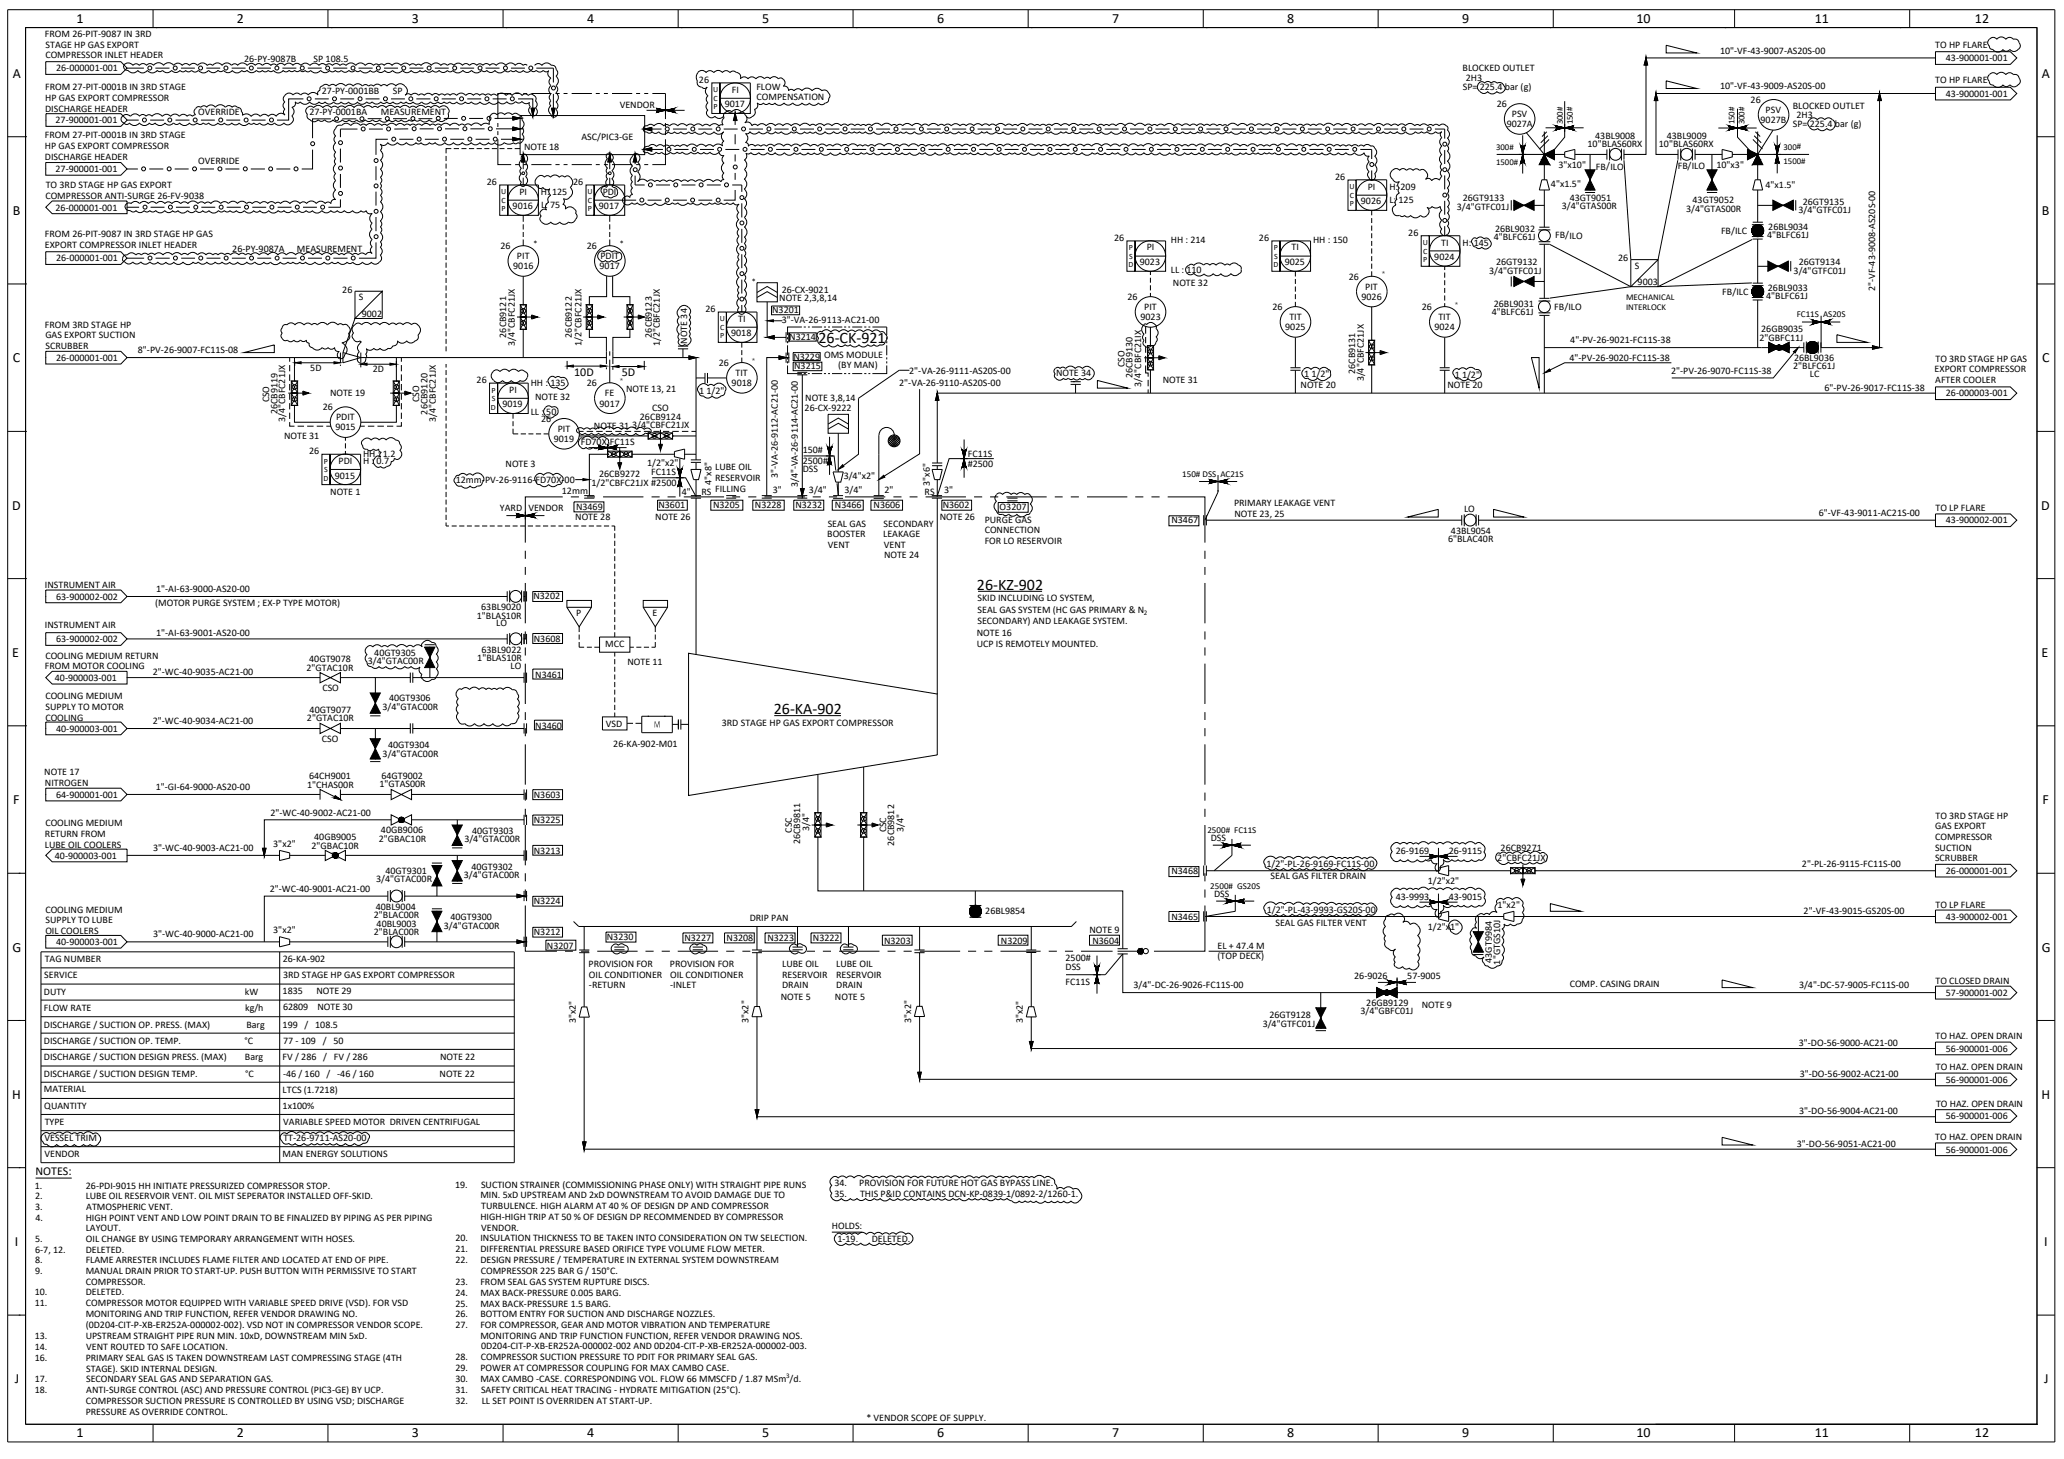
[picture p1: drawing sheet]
<svg xmlns="http://www.w3.org/2000/svg" width="420mm" height="297mm" viewBox="0 0 420 297" stroke-linecap="round" stroke-linejoin="round" font-family="sans-serif">
<defs><g id="words">
<g font-size="3.3">
<text x="166.6" y="69.8">26-CK-921</text>
<text x="198.9" y="120.2">26-KZ-902</text>
<text x="157.5" y="145.4">26-KA-902</text>
</g>
<g font-size="2.9">
<text x="15.6" y="4.7">1</text>
<text x="48.2" y="4.7">2</text>
<text x="83.9" y="4.7">3</text>
<text x="119.5" y="4.6">4</text>
<text x="155.2" y="4.6">5</text>
<text x="190.8" y="4.7">6</text>
<text x="226.4" y="4.6">7</text>
<text x="262" y="4.7">8</text>
<text x="297.6" y="4.7">9</text>
<text x="333.1" y="4.7">10</text>
<text x="369.4" y="4.7">11</text>
<text x="402" y="4.7">12</text>
<text x="2.6" y="15.9">A</text>
<text x="415.7" y="15.9">A</text>
<text x="2.6" y="43.8">B</text>
<text x="415.7" y="43.8">B</text>
<text x="2.6" y="73.8">C</text>
<text x="415.7" y="73.8">C</text>
<text x="2.5" y="103.7">D</text>
<text x="415.5" y="103.7">D</text>
<text x="2.5" y="133.7">E</text>
<text x="415.6" y="133.7">E</text>
<text x="2.7" y="163.7">F</text>
<text x="415.8" y="163.7">F</text>
<text x="2.5" y="193.7">G</text>
<text x="415.6" y="193.7">G</text>
<text x="2.5" y="223.7">H</text>
<text x="415.6" y="223.7">H</text>
<text x="3" y="253.7">I</text>
<text x="416.1" y="253.7">I</text>
<text x="3" y="281.6">J</text>
<text x="416.1" y="281.6">J</text>
<text x="15.6" y="292.6">1</text>
<text x="48.2" y="292.6">2</text>
<text x="83.9" y="292.6">3</text>
<text x="119.5" y="292.6">4</text>
<text x="155.2" y="292.6">5</text>
<text x="190.8" y="292.6">6</text>
<text x="226.4" y="292.6">7</text>
<text x="262" y="292.6">8</text>
<text x="297.6" y="292.6">9</text>
<text x="333.1" y="292.6">10</text>
<text x="369.4" y="292.6">11</text>
<text x="402" y="292.6">12</text>
</g>
<g font-size="2.4">
<text x="116.9" y="76.5">10D</text>
<text x="126.6" y="76.7">5D</text>
<text x="7.2" y="239.2">NOTES:</text>
</g>
<text font-size="2.1" x="133.1" y="148.1">M</text>
<g font-size="2">
<text x="9.1" y="7.5">FROM 26-PIT-9087 IN 3RD</text>
<text x="9.2" y="11.8">COMPRESSOR INLET HEADER</text>
<text x="9.3" y="9.7">STAGE HP GAS EXPORT</text>
<text x="350.1" y="10.9">10&quot;-VF-43-9007-AS20S-00</text>
<text x="394" y="9.8">TO HP FLARE</text>
<text x="11.4" y="14.5">26-000001-001</text>
<text x="49.7" y="12.6">26-PY-9087B</text>
<text x="63.8" y="12.6">SP 108.5</text>
<text x="142.3" y="16.9">26</text>
<text x="297.7" y="14.5">BLOCKED OUTLET</text>
<text x="298.4" y="16.5">2H3</text>
<text x="394" y="17">TO HP FLARE</text>
<text x="396.1" y="12.4">43-900001-001</text>
<text x="9.2" y="18.4">FROM 27-PIT-0001B IN 3RD STAGE</text>
<text x="9.2" y="20.5">HP GAS EXPORT COMPRESSOR</text>
<text x="9.2" y="22.7">DISCHARGE HEADER</text>
<text x="40.3" y="23.4">OVERRIDE</text>
<text x="63" y="23.5">27-PY-0001BA</text>
<text x="65.5" y="19.2">27-PY-0001BB</text>
<text x="77.5" y="23.5">MEASUREMENT</text>
<text x="80" y="19.2">SP</text>
<text x="126.2" y="21.9">VENDOR</text>
<text x="147.5" y="21.9">9017</text>
<text x="149" y="18.9">FI</text>
<text x="154" y="18.2">FLOW</text>
<text x="154" y="20.4">COMPENSATION</text>
<text x="297.8" y="18.4">SP= 225.4 bar (g)</text>
<text x="304.7" y="21.8">26</text>
<text x="307.8" y="23.9">PSV</text>
<text x="350.1" y="18.1">10&quot;-VF-43-9009-AS20S-00</text>
<text x="356.4" y="20.9">26</text>
<text x="359.4" y="23">PSV</text>
<text x="365" y="22.1">BLOCKED OUTLET</text>
<text x="365.7" y="24">2H3</text>
<text x="396.1" y="19.7">43-900001-001</text>
<text x="9.1" y="28.2">FROM 27-PIT-0001B IN 3RD STAGE</text>
<text x="11.3" y="25.1">27-900001-001</text>
<text x="17.5" y="25.1">.</text>
<text x="118.4" y="28.6">ASC/PIC3-GE</text>
<text x="306.7" y="25.9">9027A</text>
<text x="323.2" y="29.9">10&quot;BLAS60RX</text>
<text x="324.7" y="28.3">43BL9008</text>
<text x="337.7" y="29.9">10&quot;BLAS60RX</text>
<text x="339.3" y="28.2">43BL9009</text>
<text x="358.4" y="25">9027B</text>
<text x="365" y="25.9">SP= 225.4 bar (g)</text>
<text x="9.1" y="30.3">HP GAS EXPORT COMPRESSOR</text>
<text x="9.1" y="32.5">DISCHARGE HEADER</text>
<text x="11.3" y="35">27-900001-001</text>
<text x="17.5" y="35">.</text>
<text x="40.3" y="33.3">OVERRIDE</text>
<text x="106.7" y="30.6">NOTE 18</text>
<text x="317.2" y="34.2">3&quot;x10&quot;</text>
<text x="324.9" y="34.6">FB/ILO</text>
<text x="341.5" y="34.5">FB/ILO</text>
<text x="349.4" y="34.2">10&quot;x3&quot;</text>
<text x="9.2" y="40.5">COMPRESSOR ANTI-SURGE 26-FV-9038</text>
<text x="9.3" y="38.3">TO 3RD STAGE HP GAS EXPORT</text>
<text x="99.1" y="37.7">26</text>
<text x="105.7" y="39.7">PI</text>
<text x="110.1" y="39.7">H: 125</text>
<text x="116.7" y="37.7">26</text>
<text x="122.7" y="39.7">PDI</text>
<text x="271.8" y="36.6">26</text>
<text x="277" y="41.6">9026</text>
<text x="278.4" y="38.6">PI</text>
<text x="282.8" y="41.4">L: 125</text>
<text x="282.8" y="38.7">H: 209</text>
<text x="297.8" y="41">26GT9133</text>
<text x="315.7" y="38">4&quot;x1.5&quot;</text>
<text x="319.5" y="40.9">43GT9051</text>
<text x="344.6" y="41.3">43GT9052</text>
<text x="359.4" y="38.3">4&quot;x1.5&quot;</text>
<text x="367" y="41.7">26GT9135</text>
<text x="11.3" y="42.9">26-000001-001</text>
<text x="17.2" y="42.9">.</text>
<text x="104.4" y="42.6">9016</text>
<text x="110.2" y="42.4">L: 75</text>
<text x="121.9" y="42.6">9017</text>
<text x="296.5" y="42.7">3/4&quot;GTFC01J</text>
<text x="304.3" y="47.3">26BL9032</text>
<text x="317.9" y="42.6">3/4&quot;GTAS00R</text>
<text x="343.2" y="43.1">3/4&quot;GTAS00R</text>
<text x="350.4" y="47.7">FB/ILC</text>
<text x="360" y="46.8">26BL9034</text>
<text x="366.1" y="43.4">3/4&quot;GTFC01J</text>
<text x="9.1" y="48.3">FROM 26-PIT-9087 IN 3RD STAGE HP GAS</text>
<text x="9.1" y="50.4">EXPORT COMPRESSOR INLET HEADER</text>
<text x="11.4" y="53.2">26-000001-001</text>
<text x="47.3" y="51.4">26-PY-9087A</text>
<text x="60.5" y="51.4">MEASUREMENT</text>
<text x="101.9" y="50.7">26</text>
<text x="105.2" y="52.8">PIT</text>
<text x="119.5" y="50.7">26</text>
<text x="122.2" y="52.8">PDIT</text>
<text x="226.8" y="49.1">26</text>
<text x="233.4" y="51">PI</text>
<text x="238.3" y="49.6">HH : 214</text>
<text x="256.3" y="49.1">26</text>
<text x="262.9" y="51">TI</text>
<text x="267.3" y="49.6">HH : 150</text>
<text x="286.7" y="48">26</text>
<text x="292" y="53">9024</text>
<text x="293.4" y="50">TI</text>
<text x="297.7" y="50.1">H: 145</text>
<text x="304.1" y="48.9">4&quot;BLFC61J</text>
<text x="316.6" y="48.5">FB/ILO</text>
<text x="329.4" y="53.1">26</text>
<text x="359.7" y="48.5">4&quot;BLFC61J</text>
<text x="366.2" y="54">26GT9134</text>
<text x="69.7" y="59.6">26</text>
<text x="104.5" y="54.8">9016</text>
<text x="122" y="54.8">9017</text>
<text x="159.1" y="59.6">26-CX-9021</text>
<text x="232" y="54">9023</text>
<text x="238.3" y="55.5">LL : 110</text>
<text x="238.8" y="58.3">NOTE 32</text>
<text x="261.5" y="54">9025</text>
<text x="274.6" y="56.9">26</text>
<text x="277.9" y="59">PIT</text>
<text x="303.1" y="55.8">3/4&quot;GTFC01J</text>
<text x="304.5" y="54">26GT9132</text>
<text x="332.8" y="54.7">S</text>
<text x="333.4" y="58">9003</text>
<text x="359.9" y="59.2">26BL9033</text>
<text x="365.1" y="55.7">3/4&quot;GTFC01J</text>
<text x="381.7" y="59.3" transform="rotate(-90 381.7 59.3)">2&quot;-VF-43-9008-AS20S-00</text>
<text x="73.1" y="61.2">S</text>
<text x="73.6" y="64.5">9002</text>
<text x="143.6" y="63.6">26</text>
<text x="150.3" y="65.5">TI</text>
<text x="157.2" y="63.8">N3201</text>
<text x="158.6" y="61.3">NOTE 2,3,8,14</text>
<text x="159.1" y="65.7">3&quot;-VA-26-9113-AC21-00</text>
<text x="229.5" y="61.1">26</text>
<text x="232.2" y="65.2">9023</text>
<text x="232.9" y="63.1">PIT</text>
<text x="259" y="63.1">26</text>
<text x="262.5" y="65.2">TIT</text>
<text x="277.2" y="61">9026</text>
<text x="289.4" y="63.1">26</text>
<text x="292.8" y="65.2">TIT</text>
<text x="303.7" y="64.2">4&quot;BLFC61J</text>
<text x="304.1" y="62.5">26BL9031</text>
<text x="316.4" y="63.1">FB/ILO</text>
<text x="350.6" y="60.1">FB/ILC</text>
<text x="359.5" y="60.9">4&quot;BLFC61J</text>
<text x="9.1" y="66.7">FROM 3RD STAGE HP</text>
<text x="9.2" y="68.9">GAS EXPORT SUCTION</text>
<text x="9.3" y="71">SCRUBBER</text>
<text x="28.1" y="71.9">8&quot;-PV-26-9007-FC11S-08</text>
<text x="103" y="68.7" transform="rotate(-90 103 68.7)">26CB9121</text>
<text x="104.8" y="70.5" transform="rotate(-90 104.8 70.5)">3/4&quot;CBFC21JX</text>
<text x="116.4" y="68.7" transform="rotate(-90 116.4 68.7)">26CB9122</text>
<text x="118.4" y="70.4" transform="rotate(-90 118.4 70.4)">1/2&quot;CBFC21JX</text>
<text x="132.7" y="68.7" transform="rotate(-90 132.7 68.7)">26CB9123</text>
<text x="134.3" y="70.5" transform="rotate(-90 134.3 70.5)">1/2&quot;CBFC21JX</text>
<text x="139.9" y="70" transform="rotate(-90 139.9 70)">NOTE 34</text>
<text x="148.8" y="68.5">9018</text>
<text x="160.7" y="69.2">N3214</text>
<text x="261.6" y="67.3">9025</text>
<text x="292" y="67.3">9024</text>
<text x="319.7" y="69.8">4&quot;-PV-26-9021-FC11S-38</text>
<text x="358.1" y="69.3">2&quot;GBFC11J</text>
<text x="358.5" y="67.6">26GB9035</text>
<text x="11.4" y="73.5">26-000001-001</text>
<text x="63.2" y="75.5">5D</text>
<text x="75.9" y="75.8">2D</text>
<text x="146.3" y="74.5">26</text>
<text x="149.7" y="76.6">TIT</text>
<text x="161.5" y="73.2">N3229 OMS MODULE</text>
<text x="161.7" y="75.2">N3215</text>
<text x="170.6" y="75">(BY MAN)</text>
<text x="185.1" y="76.1">2&quot;-VA-26-9111-AS20S-00</text>
<text x="215" y="76.7">NOTE 34</text>
<text x="228.9" y="74.7" transform="rotate(-90 228.9 74.7)">CSO</text>
<text x="230.5" y="77" transform="rotate(-90 230.5 77)">26CB9130</text>
<text x="236.7" y="78">NOTE 31</text>
<text x="265.5" y="76.8">1 1/2&quot;</text>
<text x="275.8" y="76.1" transform="rotate(-90 275.8 76.1)">26CB9131</text>
<text x="277.6" y="77.7" transform="rotate(-90 277.6 77.7)">3/4&quot;CBFC21JX</text>
<text x="296.1" y="76.9">1 1/2&quot;</text>
<text x="319.5" y="73.5">4&quot;-PV-26-9020-FC11S-38</text>
<text x="340.2" y="76.2">2&quot;-PV-26-9070-FC11S-38</text>
<text x="365" y="75.1">2&quot;BLFC61J</text>
<text x="365.2" y="73.5">26BL9036</text>
<text x="368.4" y="76.8">LC</text>
<text x="393.8" y="75.8">EXPORT COMPRESSOR</text>
<text x="394" y="77.9">AFTER COOLER</text>
<text x="394" y="73.6">TO 3RD STAGE HP GAS</text>
<text x="54.8" y="81.9" transform="rotate(-90 54.8 81.9)">CSO</text>
<text x="65.7" y="83.5">26</text>
<text x="67.2" y="80.5">NOTE 19</text>
<text x="85.3" y="81.8" transform="rotate(-90 85.3 81.8)">CSO</text>
<text x="97" y="78">26</text>
<text x="102.3" y="83">9019</text>
<text x="103.7" y="80">PI</text>
<text x="108" y="78.5">HH : 135</text>
<text x="108.9" y="81.5">NOTE 32</text>
<text x="119.5" y="78.6">26</text>
<text x="122" y="82.8">9017</text>
<text x="123.1" y="80.7">FE</text>
<text x="127.5" y="79.7">NOTE 13, 21</text>
<text x="132.8" y="83.8">CSO</text>
<text x="142.3" y="80.2">1 1/2&quot;</text>
<text x="148.9" y="78.6">9018</text>
<text x="163.8" y="83.6">26-CX-9222</text>
<text x="163.9" y="81.6">NOTE 3,8,14</text>
<text x="183" y="78.6">2&quot;-VA-26-9110-AS20S-00</text>
<text x="232.3" y="78.7" transform="rotate(-90 232.3 78.7)">3/4&quot;CBFC21IX</text>
<text x="264.8" y="79">NOTE 20</text>
<text x="294.6" y="79">NOTE 20</text>
<text x="371.4" y="79.7">6&quot;-PV-26-9017-FC11S-38</text>
<text x="396.1" y="80.7">26-000003-001</text>
<text x="56.5" y="84.4" transform="rotate(-90 56.5 84.4)">26CB9119</text>
<text x="57.8" y="89.4">NOTE 31</text>
<text x="58.1" y="86" transform="rotate(-90 58.1 86)">3/4&quot;CBFC21JX</text>
<text x="68.3" y="87.6">9015</text>
<text x="68.4" y="85.6">PDIT</text>
<text x="87" y="84.4" transform="rotate(-90 87 84.4)">26CB9120</text>
<text x="88.7" y="86" transform="rotate(-90 88.7 86)">3/4&quot;CBFC21JX</text>
<text x="108" y="84.4">LL : 50</text>
<text x="110.2" y="85.9">26</text>
<text x="112.7" y="90">9019</text>
<text x="113.5" y="88">PIT</text>
<text x="120.9" y="87.3">NOTE 31</text>
<text x="128.7" y="87.2">3/4&quot;CBFC21JX</text>
<text x="130.3" y="85.5">26CB9124</text>
<text x="62.9" y="92.5">26</text>
<text x="68.9" y="94.4">PDI</text>
<text x="73.9" y="94.5">H : 0.7</text>
<text x="73.9" y="93">HH : 1.2</text>
<text x="102.9" y="95">NOTE 3</text>
<text x="118.2" y="90.7">FD70X</text>
<text x="124.2" y="90.7">FC11S</text>
<text x="131.7" y="94.9">1/2&quot;x2&quot;</text>
<text x="145.6" y="95.8">LUBE OIL</text>
<text x="163.4" y="92.3">150#</text>
<text x="163.4" y="94.5">2500#</text>
<text x="197" y="92.9">FC11S</text>
<text x="197" y="95.1">#2500</text>
<text x="67.2" y="100.7">NOTE 1</text>
<text x="68.2" y="97.4">9015</text>
<text x="92.8" y="98.3">12mm-PV-26-9116-FD70X-00</text>
<text x="114.4" y="100.6">12mm</text>
<text x="120.4" y="98.9">1/2&quot;CBFC21JX #2500</text>
<text x="122" y="97.1">26CB9272</text>
<text x="132.6" y="96.7">FC11S</text>
<text x="138.8" y="100.9">4&quot;</text>
<text x="142.8" y="100.9">RS</text>
<text x="144.8" y="98.7" transform="rotate(-90 144.8 98.7)">4&quot;x8&quot;</text>
<text x="145.6" y="97.9">RESERVOIR</text>
<text x="145.6" y="100.1">FILLING</text>
<text x="157.3" y="100.4">3&quot;</text>
<text x="158.4" y="97.3" transform="rotate(-90 158.4 97.3)">3&quot;-VA-26-9112-AC21-00</text>
<text x="162.4" y="99.2" transform="rotate(-90 162.4 99.2)">3/4&quot;-VA-26-9114-AC21-00</text>
<text x="163.4" y="96.1">DSS</text>
<text x="164.7" y="100.4">3/4&quot;</text>
<text x="171.7" y="97.5">3/4&quot;x2&quot;</text>
<text x="171.9" y="100.4">3/4&quot;</text>
<text x="180" y="100.4">2&quot;</text>
<text x="188.2" y="100.7">RS</text>
<text x="189.3" y="98.9" transform="rotate(-90 189.3 98.9)">3&quot;x6&quot;</text>
<text x="192.2" y="100.4">3&quot;</text>
<text x="101.8" y="104">YARD</text>
<text x="107.6" y="104">VENDOR</text>
<text x="117.1" y="105.9">NOTE 28</text>
<text x="117.3" y="103.8">N3469</text>
<text x="133.4" y="105.9">NOTE 26</text>
<text x="134" y="103.4">N3601</text>
<text x="145.2" y="103.4">N3205</text>
<text x="153.7" y="103.4">N3228</text>
<text x="161.9" y="103.4">N3232</text>
<text x="168.5" y="107.2">SEAL GAS</text>
<text x="170" y="103.4">N3466</text>
<text x="177.8" y="103.4">N3606</text>
<text x="179.9" y="107.2">SECONDARY</text>
<text x="191.3" y="105.9">NOTE 26</text>
<text x="191.9" y="103.4">N3602</text>
<text x="200.4" y="106.5">PURGE GAS</text>
<text x="203.5" y="103.9">O3207</text>
<text x="238.5" y="106.5">N3467</text>
<text x="251.2" y="103">PRIMARY LEAKAGE VENT</text>
<text x="251.3" y="105.3">NOTE 23, 25</text>
<text x="298" y="104.3">LO</text>
<text x="370.2" y="105">6&quot;-VF-43-9011-AC21S-00</text>
<text x="394" y="104.1">TO LP FLARE</text>
<text x="396.1" y="106.5">43-900002-001</text>
<text x="168.4" y="109.4">BOOSTER</text>
<text x="168.5" y="111.5">VENT</text>
<text x="179.8" y="109.4">LEAKAGE</text>
<text x="179.9" y="111.5">VENT</text>
<text x="180" y="113.7">NOTE 24</text>
<text x="200.4" y="108.6">CONNECTION</text>
<text x="200.4" y="110.7">FOR LO RESERVOIR</text>
<text x="294.8" y="110.4">6&quot;BLAC40R</text>
<text x="295.4" y="108.8">43BL9054</text>
<text x="9.1" y="119.6">INSTRUMENT AIR</text>
<text x="11.4" y="122.1">63-900002-002</text>
<text x="31.6" y="123.3">(MOTOR PURGE SYSTEM ; EX-P TYPE MOTOR)</text>
<text x="31.8" y="120.5">1&quot;-AI-63-9000-AS20-00</text>
<text x="97.1" y="126">1&quot;BLAS10R</text>
<text x="98" y="124.3">63BL9020</text>
<text x="108.6" y="121.9">N3202</text>
<text x="117.3" y="125.4">P</text>
<text x="132.8" y="125.4">E</text>
<text x="199" y="122.4">SKID INCLUDING LO SYSTEM,</text>
<text x="199" y="124.7">SEAL GAS SYSTEM (HC GAS PRIMARY &amp; N</text>
<text x="9.1" y="127.9">INSTRUMENT AIR</text>
<text x="11.4" y="130.7">63-900002-002</text>
<text x="31.8" y="129.4">1&quot;-AI-63-9001-AS20-00</text>
<text x="101" y="127.5">LO</text>
<text x="108.7" y="130.8">N3608</text>
<text x="123.2" y="131.8">MCC</text>
<text x="198.8" y="129.4">NOTE 16</text>
<text x="198.8" y="131.7">UCP IS REMOTELY MOUNTED.</text>
<text x="199" y="127.1">SECONDARY) AND LEAKAGE SYSTEM.</text>
<text x="9.1" y="136.3">FROM MOTOR COOLING</text>
<text x="9.2" y="134.1">COOLING MEDIUM RETURN</text>
<text x="31.1" y="137.4">2&quot;-WC-40-9035-AC21-00</text>
<text x="62.4" y="136.6">2&quot;GTAC10R</text>
<text x="62.9" y="134.9">40GT9078</text>
<text x="74.9" y="135.3">3/4&quot;GTAC00R</text>
<text x="76.2" y="133.5">40GT9305</text>
<text x="97.2" y="134.6">1&quot;BLAS10R</text>
<text x="98" y="132.9">63BL9022</text>
<text x="103.9" y="136.1">LO</text>
<text x="109" y="138">N3461</text>
<text x="127.7" y="135.4">NOTE 11</text>
<text x="9.2" y="142.4">COOLING MEDIUM</text>
<text x="11.2" y="138.6">40-900003-001</text>
<text x="65.6" y="140.7">CSO</text>
<text x="79.2" y="142.7">40GT9306</text>
<text x="9.2" y="146.7">COOLING</text>
<text x="9.3" y="144.6">SUPPLY TO MOTOR</text>
<text x="11.4" y="149">40-900003-001</text>
<text x="31.1" y="147.4">2&quot;-WC-40-9034-AC21-00</text>
<text x="62.5" y="146.9">2&quot;GTAC10R</text>
<text x="63" y="145.1">40GT9077</text>
<text x="77.9" y="144.5">3/4&quot;GTAC00R</text>
<text x="109" y="148.3">N3460</text>
<text x="123.3" y="148">VSD</text>
<text x="146.9" y="147.9">3RD STAGE HP GAS EXPORT COMPRESSOR</text>
<text x="65.5" y="151">CSO</text>
<text x="77.9" y="154.1">3/4&quot;GTAC00R</text>
<text x="79" y="152.2">40GT9304</text>
<text x="124.8" y="152.1">26-KA-902-M01</text>
<text x="9" y="157.8">NOTE 17</text>
<text x="9.1" y="160">NITROGEN</text>
<text x="31.7" y="160.9">1&quot;-GI-64-9000-AS20-00</text>
<text x="62.5" y="160.3">1&quot;CHAS00R</text>
<text x="62.9" y="158.7">64CH9001</text>
<text x="77.3" y="160.3">1&quot;GTAS00R</text>
<text x="77.6" y="158.6">64GT9002</text>
<text x="11.4" y="162.4">64-900001-001</text>
<text x="55" y="166.1">2&quot;-WC-40-9002-AC21-00</text>
<text x="108.7" y="162.4">N3603</text>
<text x="108.7" y="167.6">N3225</text>
<text x="394" y="166.7">TO 3RD STAGE HP</text>
<text x="9.1" y="170.4">RETURN FROM</text>
<text x="9.1" y="172.6">LUBE OIL COOLERS</text>
<text x="9.2" y="168.2">COOLING MEDIUM</text>
<text x="31.2" y="173.3">3&quot;-WC-40-9003-AC21-00</text>
<text x="55.6" y="172.5">3&quot;x2&quot;</text>
<text x="63.4" y="172.7">2&quot;GBAC10R</text>
<text x="64" y="171.1">40GB9005</text>
<text x="77.1" y="171.4">2&quot;GBAC10R</text>
<text x="77.6" y="169.6">40GB9006</text>
<text x="94.5" y="171.5">3/4&quot;GTAC00R</text>
<text x="96.1" y="169.8">40GT9303</text>
<text x="108.7" y="173.8">N3213</text>
<text x="161.2" y="169.5" transform="rotate(-90 161.2 169.5)">CSC</text>
<text x="162.9" y="171.9" transform="rotate(-90 162.9 171.9)">26CB9811</text>
<text x="164.7" y="169.2" transform="rotate(-90 164.7 169.2)">3/4&quot;</text>
<text x="180.4" y="169.5" transform="rotate(-90 180.4 169.5)">CSC</text>
<text x="182" y="172.2" transform="rotate(-90 182 172.2)">26CB9812</text>
<text x="183.9" y="169.4" transform="rotate(-90 183.9 169.4)">3/4&quot;</text>
<text x="246.5" y="171.3">DSS</text>
<text x="284.1" y="173.9">26-9169</text>
<text x="294.9" y="173.9">26-9115</text>
<text x="305.5" y="173.3">26CB9271</text>
<text x="393.9" y="168.9">GAS EXPORT</text>
<text x="393.9" y="171">COMPRESSOR</text>
<text x="393.9" y="173.2">SUCTION</text>
<text x="11.2" y="174.8">40-900003-001</text>
<text x="76.6" y="179.6">3/4&quot;GTAC00R</text>
<text x="78.4" y="177.9">40GT9301</text>
<text x="94.4" y="178.8">3/4&quot;GTAC00R</text>
<text x="96" y="177.1">40GT9302</text>
<text x="238.5" y="177.9">N3468</text>
<text x="257.8" y="176.6">1/2&quot;-PL-26-9169-FC11S-00</text>
<text x="258.6" y="179.1">SEAL GAS FILTER DRAIN</text>
<text x="304.8" y="175.3">2&quot;CBFC21JX</text>
<text x="366.8" y="176.6">2&quot;-PL-26-9115-FC11S-00</text>
<text x="393.9" y="175.3">SCRUBBER</text>
<text x="396.1" y="177.9">26-000001-001</text>
<text x="9.2" y="185.8">COOLING MEDIUM</text>
<text x="54.9" y="181.5">2&quot;-WC-40-9001-AC21-00</text>
<text x="76.5" y="185.2">40BL9004</text>
<text x="108.7" y="184.1">N3224</text>
<text x="247.1" y="182.7">DSS</text>
<text x="257.9" y="185.9">1/2&quot;-PL-43-9993-GS20S-00</text>
<text x="284.1" y="183.2">43-9993</text>
<text x="290.7" y="180">1/2&quot;x2&quot;</text>
<text x="294.9" y="183.2">43-9015</text>
<text x="304.8" y="184.9">1&quot;x2&quot;</text>
<text x="367.2" y="186">2&quot;-VF-43-9015-GS20S-00</text>
<text x="394" y="184.8">TO LP FLARE</text>
<text x="9.2" y="190.1">OIL COOLERS</text>
<text x="9.3" y="188">SUPPLY TO LUBE</text>
<text x="31.2" y="190.8">3&quot;-WC-40-9000-AC21-00</text>
<text x="55.6" y="190">3&quot;x2&quot;</text>
<text x="76.1" y="186.8">2&quot;BLAC00R</text>
<text x="76.1" y="190.3">2&quot;BLAC00R</text>
<text x="76.7" y="188.7">40BL9003</text>
<text x="90.3" y="189.1">3/4&quot;GTAC00R</text>
<text x="91.7" y="187.3">40GT9300</text>
<text x="108.7" y="190.4">N3212</text>
<text x="123.5" y="191.5">N3230</text>
<text x="139.3" y="191.6">N3227</text>
<text x="147.9" y="191.6">N3208</text>
<text x="152.6" y="187.6">DRIP PAN</text>
<text x="156.2" y="191.6">N3223</text>
<text x="165.5" y="191.6">N3222</text>
<text x="200.6" y="186.2">26BL9854</text>
<text x="221.8" y="189.9">NOTE 9</text>
<text x="238.5" y="187.2">N3465</text>
<text x="259.6" y="188.5">SEAL GAS FILTER VENT</text>
<text x="290.7" y="189.4">1/2&quot;x1&quot;</text>
<text x="396.1" y="187.2">43-900002-001</text>
<text x="9.1" y="195.9">TAG NUMBER</text>
<text x="11.4" y="192.4">40-900003-001</text>
<text x="57.6" y="195.9">26-KA-902</text>
<text x="111.3" y="193.1">N3207</text>
<text x="119.8" y="196.8">PROVISION FOR</text>
<text x="136.4" y="196.8">PROVISION FOR</text>
<text x="159.2" y="196.8">LUBE OIL</text>
<text x="170.2" y="196.8">LUBE OIL</text>
<text x="180" y="192.1">N3203</text>
<text x="203.8" y="192.1">N3209</text>
<text x="216.9" y="197.5">DSS</text>
<text x="216.9" y="195.6">2500#</text>
<text x="222.4" y="192.1">N3604</text>
<text x="247.9" y="195.2">(TOP DECK)</text>
<text x="247.9" y="193.2">EL + 47.4 M</text>
<text x="303.7" y="196" transform="rotate(-90 303.7 196)">43GT9984</text>
<text x="305.4" y="196.4" transform="rotate(-90 305.4 196.4)">1&quot;GTGS10J</text>
<text x="8.9" y="202.5">DUTY</text>
<text x="9" y="199.1">SERVICE</text>
<text x="49.8" y="202.5">kW</text>
<text x="57.5" y="202.4">1835</text>
<text x="57.6" y="199.1">3RD STAGE HP GAS EXPORT COMPRESSOR</text>
<text x="64.4" y="202.4">NOTE 29</text>
<text x="119.9" y="199">OIL CONDITIONER</text>
<text x="119.9" y="201.2">-RETURN</text>
<text x="136.4" y="199">OIL CONDITIONER</text>
<text x="136.4" y="201.2">-INLET</text>
<text x="158.9" y="203.6">NOTE 5</text>
<text x="159.2" y="199">RESERVOIR</text>
<text x="159.2" y="201.2">DRAIN</text>
<text x="170" y="203.6">NOTE 5</text>
<text x="170.2" y="199">RESERVOIR</text>
<text x="170.2" y="201.2">DRAIN</text>
<text x="216.9" y="200.5">FC11S</text>
<text x="230.8" y="201.1">3/4&quot;-DC-26-9026-FC11S-00</text>
<text x="275.7" y="199.3">26-9026</text>
<text x="286.5" y="199.2">57-9005</text>
<text x="319.5" y="201">COMP. CASING DRAIN</text>
<text x="366.2" y="201.2">3/4&quot;-DC-57-9005-FC11S-00</text>
<text x="394" y="200.3">TO CLOSED DRAIN</text>
<text x="396.1" y="202.7">57-900001-002</text>
<text x="8.9" y="205.9">FLOW RATE</text>
<text x="8.9" y="209.2">DISCHARGE / SUCTION OP. PRESS. (MAX)</text>
<text x="49.9" y="205.9">kg/h</text>
<text x="50.2" y="209.2">Barg</text>
<text x="57.5" y="209.2">199 / 108.5</text>
<text x="57.6" y="205.7">62809</text>
<text x="64.6" y="205.7">NOTE 30</text>
<text x="117.2" y="208.4" transform="rotate(-90 117.2 208.4)">3&quot;x2&quot;</text>
<text x="152.4" y="208.3" transform="rotate(-90 152.4 208.3)">3&quot;x2&quot;</text>
<text x="185.5" y="208.2" transform="rotate(-90 185.5 208.2)">3&quot;x2&quot;</text>
<text x="208.2" y="208.3" transform="rotate(-90 208.2 208.3)">3&quot;x2&quot;</text>
<text x="257" y="209">3/4&quot;GTFC01J</text>
<text x="258.4" y="207.3">26GT9128</text>
<text x="276.9" y="206.5">3/4&quot;GBFC01J</text>
<text x="278.1" y="204.8">26GB9129</text>
<text x="289.4" y="205.2">NOTE 9</text>
<text x="8.9" y="212.6">DISCHARGE / SUCTION OP. TEMP.</text>
<text x="8.9" y="215.9">DISCHARGE / SUCTION DESIGN PRESS. (MAX)</text>
<text x="49.8" y="212.6">°C</text>
<text x="49.9" y="215.9">Barg</text>
<text x="57.5" y="215.9">FV / 286 / FV / 286</text>
<text x="57.6" y="212.6">77 - 109 / 50</text>
<text x="89.6" y="215.9">NOTE 22</text>
<text x="366.2" y="212.9">3&quot;-DO-56-9000-AC21-00</text>
<text x="394" y="211.4">TO HAZ. OPEN DRAIN</text>
<text x="396.1" y="214.1">56-900001-006</text>
<text x="8.9" y="219.3">DISCHARGE / SUCTION DESIGN TEMP.</text>
<text x="49.9" y="219.3">°C</text>
<text x="57.6" y="219.3">-46 / 160 / -46 / 160</text>
<text x="89.5" y="219.3">NOTE 22</text>
<text x="366.4" y="219.2">3&quot;-DO-56-9002-AC21-00</text>
<text x="394.1" y="217.8">TO HAZ. OPEN DRAIN</text>
<text x="396.1" y="220.4">56-900001-006</text>
<text x="8.9" y="222.4">MATERIAL</text>
<text x="9" y="225.7">QUANTITY</text>
<text x="57.5" y="222.5">LTCS (1.7218)</text>
<text x="57.5" y="225.7">1x100%</text>
<text x="366.2" y="226.9">3&quot;-DO-56-9004-AC21-00</text>
<text x="394.1" y="225.4">TO HAZ. OPEN DRAIN</text>
<text x="396.1" y="227.9">56-900001-006</text>
<text x="9.1" y="232.3">VESSEL TRIM</text>
<text x="9.1" y="229">TYPE</text>
<text x="57.7" y="229">VARIABLE SPEED MOTOR DRIVEN CENTRIFUGAL</text>
<text x="57.7" y="232.3">TT-26-9711-AS20-00</text>
<text x="365.8" y="233.5">3&quot;-DO-56-9051-AC21-00</text>
<text x="394" y="232.2">TO HAZ. OPEN DRAIN</text>
<text x="9.1" y="235.5">VENDOR</text>
<text x="57.5" y="235.5">MAN ENERGY SOLUTIONS</text>
<text x="396.1" y="234.6">56-900001-006</text>
<text x="7.1" y="242">1.</text>
<text x="7.2" y="244.2">2.</text>
<text x="17.4" y="244.2">LUBE OIL RESERVOIR VENT. OIL MIST SEPERATOR INSTALLED OFF-SKID.</text>
<text x="17.5" y="242">26-PDI-9015 HH INITIATE PRESSURIZED COMPRESSOR STOP.</text>
<text x="92.6" y="241.8">19.</text>
<text x="97.8" y="244">MIN. 5xD UPSTREAM AND 2xD DOWNSTREAM TO AVOID DAMAGE DUE TO</text>
<text x="97.9" y="241.8">SUCTION STRAINER (COMMISSIONING PHASE ONLY) WITH STRAIGHT PIPE RUNS</text>
<text x="169.8" y="241.5">34.</text>
<text x="169.8" y="243.8">35.</text>
<text x="174.9" y="241.5">PROVISION FOR FUTURE HOT GAS BYPASS LINE.</text>
<text x="175.1" y="243.8">THIS P&amp;ID CONTAINS DCN-KP-0839-1/0892-2/1260-1.</text>
<text x="7.2" y="246.4">3.</text>
<text x="7.2" y="248.5">4.</text>
<text x="17.4" y="248.5">HIGH POINT VENT AND LOW POINT DRAIN TO BE FINALIZED BY PIPING AS PER PIPING</text>
<text x="17.4" y="250.7">LAYOUT.</text>
<text x="17.6" y="246.4">ATMOSPHERIC VENT.</text>
<text x="97.8" y="248.4">HIGH-HIGH TRIP AT 50 % OF DESIGN DP RECOMMENDED BY COMPRESSOR</text>
<text x="98" y="246.2">TURBULENCE. HIGH ALARM AT 40 % OF DESIGN DP AND COMPRESSOR</text>
<text x="98" y="250.6">VENDOR.</text>
<text x="169.3" y="250.3">HOLDS:</text>
<text x="7.2" y="252.9">5.</text>
<text x="7.2" y="255">6-7, 12.</text>
<text x="7.2" y="257.2">8.</text>
<text x="17.4" y="255">DELETED.</text>
<text x="17.4" y="257.2">FLAME ARRESTER INCLUDES FLAME FILTER AND LOCATED AT END OF PIPE.</text>
<text x="17.5" y="252.9">OIL CHANGE BY USING TEMPORARY ARRANGEMENT WITH HOSES.</text>
<text x="92.7" y="252.7">20.</text>
<text x="92.7" y="254.9">21.</text>
<text x="92.7" y="257.1">22.</text>
<text x="97.8" y="252.7">INSULATION THICKNESS TO BE TAKEN INTO CONSIDERATION ON TW SELECTION.</text>
<text x="97.8" y="254.9">DIFFERENTIAL PRESSURE BASED ORIFICE TYPE VOLUME FLOW METER.</text>
<text x="97.8" y="257.1">DESIGN PRESSURE / TEMPERATURE IN EXTERNAL SYSTEM DOWNSTREAM</text>
<text x="170.5" y="252.8">1-19.</text>
<text x="177.5" y="252.8">DELETED.</text>
<text x="7.1" y="263.7">10.</text>
<text x="7.2" y="259.4">9.</text>
<text x="17.4" y="259.4">MANUAL DRAIN PRIOR TO START-UP. PUSH BUTTON WITH PERMISSIVE TO START</text>
<text x="17.4" y="263.7">DELETED.</text>
<text x="17.5" y="261.5">COMPRESSOR.</text>
<text x="92.7" y="261.7">23.</text>
<text x="92.7" y="263.8">24.</text>
<text x="97.8" y="261.7">FROM SEAL GAS SYSTEM RUPTURE DISCS.</text>
<text x="97.8" y="263.8">MAX BACK-PRESSURE 0.005 BARG.</text>
<text x="97.9" y="259.4">COMPRESSOR 225 BAR G / 150°C.</text>
<text x="7.1" y="266">11.</text>
<text x="17.4" y="268.2">MONITORING AND TRIP FUNCTION, REFER VENDOR DRAWING NO.</text>
<text x="17.5" y="266">COMPRESSOR MOTOR EQUIPPED WITH VARIABLE SPEED DRIVE (VSD). FOR VSD</text>
<text x="92.7" y="266.1">25.</text>
<text x="92.7" y="268.2">26.</text>
<text x="97.8" y="266.1">MAX BACK-PRESSURE 1.5 BARG.</text>
<text x="97.8" y="268.2">BOTTOM ENTRY FOR SUCTION AND DISCHARGE NOZZLES.</text>
<text x="7.1" y="272.6">13.</text>
<text x="7.1" y="274.8">14.</text>
<text x="17.4" y="270.4">(0D204-CIT-P-XB-ER252A-000002-002). VSD NOT IN COMPRESSOR VENDOR SCOPE.</text>
<text x="17.4" y="272.6">UPSTREAM STRAIGHT PIPE RUN MIN. 10xD, DOWNSTREAM MIN 5xD.</text>
<text x="17.6" y="274.8">VENT ROUTED TO SAFE LOCATION.</text>
<text x="92.7" y="270.4">27.</text>
<text x="97.8" y="270.4">FOR COMPRESSOR, GEAR AND MOTOR VIBRATION AND TEMPERATURE</text>
<text x="97.8" y="272.5">MONITORING AND TRIP FUNCTION FUNCTION, REFER VENDOR DRAWING NOS.</text>
<text x="97.9" y="274.7">0D204-CIT-P-XB-ER252A-000002-002 AND 0D204-CIT-P-XB-ER252A-000002-003.</text>
<text x="7.1" y="277">16.</text>
<text x="7.1" y="281.5">17.</text>
<text x="17.4" y="277">PRIMARY SEAL GAS IS TAKEN DOWNSTREAM LAST COMPRESSING STAGE (4TH</text>
<text x="17.5" y="279.3">STAGE). SKID INTERNAL DESIGN.</text>
<text x="17.5" y="281.5">SECONDARY SEAL GAS AND SEPARATION GAS.</text>
<text x="92.7" y="276.9">28.</text>
<text x="92.7" y="279">29.</text>
<text x="92.7" y="281.3">30.</text>
<text x="97.8" y="279">POWER AT COMPRESSOR COUPLING FOR MAX CAMBO CASE.</text>
<text x="97.8" y="281.3">MAX CAMBO -CASE. CORRESPONDING VOL. FLOW 66 MMSCFD / 1.87 MSm /d.</text>
<text x="97.9" y="276.9">COMPRESSOR SUCTION PRESSURE TO PDIT FOR PRIMARY SEAL GAS.</text>
<text x="7.1" y="283.7">18.</text>
<text x="17.5" y="285.9">COMPRESSOR SUCTION PRESSURE IS CONTROLLED BY USING VSD; DISCHARGE</text>
<text x="17.6" y="283.7">ANTI-SURGE CONTROL (ASC) AND PRESSURE CONTROL (PIC3-GE) BY UCP.</text>
<text x="92.7" y="283.6">31.</text>
<text x="92.7" y="285.8">32.</text>
<text x="97.9" y="283.6">SAFETY CRITICAL HEAT TRACING - HYDRATE MITIGATION (25°C).</text>
<text x="98.1" y="285.8">LL SET POINT IS OVERRIDEN AT START-UP.</text>
<text x="17.4" y="288.1">PRESSURE AS OVERRIDE CONTROL.</text>
<text x="176.4" y="289.3">* VENDOR SCOPE OF SUPPLY.</text>
</g>
<g font-size="1.8">
<text x="318.1" y="25.3" transform="rotate(-90 318.1 25.3)">300#</text>
<text x="320.2" y="25.3" transform="rotate(-91 320.2 25.3)">150#</text>
<text x="353.1" y="25.3" transform="rotate(-90 353.1 25.3)">150#</text>
<text x="355.1" y="25.3" transform="rotate(-90 355.1 25.3)">300#</text>
<text x="304.5" y="30.6">300#</text>
<text x="304.5" y="33.5">1500#</text>
<text x="363.1" y="33.4" transform="rotate(-1 363.1 33.4)">1500#</text>
<text x="363.1" y="30.5" transform="rotate(-1 363.1 30.5)">300#</text>
<text x="331" y="61.1">MECHANICAL</text>
<text x="331" y="63.1">INTERLOCK</text>
<text x="365.8" y="64.6">FC11S AS20S</text>
<text x="240.7" y="97">150# DSS AC21S</text>
<text x="245.8" y="169.5">2500# FC11S</text>
<text x="246.4" y="180.9">2500# GS20S</text>
</g>
<g font-size="1.6">
<text x="145.2" y="18.8">U</text>
<text x="145.2" y="20.6">C</text>
<text x="145.2" y="22.3">P</text>
<text x="102" y="39.6">U</text>
<text x="102.1" y="41.3">C</text>
<text x="119.6" y="39.6">U</text>
<text x="119.7" y="41.3">C</text>
<text x="274.7" y="38.6">U</text>
<text x="274.8" y="40.3">C</text>
<text x="102.1" y="43">P</text>
<text x="119.7" y="43">P</text>
<text x="274.8" y="42">P</text>
<text x="108.6" y="50.1">*</text>
<text x="126.2" y="50.1">*</text>
<text x="229.8" y="51">P</text>
<text x="229.9" y="52.7">S</text>
<text x="259.3" y="51">P</text>
<text x="259.4" y="52.7">S</text>
<text x="289.6" y="49.9">U</text>
<text x="289.7" y="51.7">C</text>
<text x="289.7" y="53.4">P</text>
<text x="153.1" y="57.8">*</text>
<text x="229.7" y="54.4">D</text>
<text x="259.2" y="54.4">D</text>
<text x="146.5" y="65.4">U</text>
<text x="146.6" y="67.2">C</text>
<text x="146.6" y="68.9">P</text>
<text x="99.9" y="83.4">D</text>
<text x="100" y="79.9">P</text>
<text x="100.1" y="81.6">S</text>
<text x="65.9" y="94.4">P</text>
<text x="65.8" y="97.9">D</text>
<text x="66" y="96.1">S</text>
</g>
<g font-size="1.4">
<text x="281.3" y="56.3">*</text>
<text x="296.2" y="62.5">*</text>
<text x="153.1" y="73.9">*</text>
<text x="126.2" y="78">*</text>
<text x="232.9" y="125.1">2</text>
<text x="160" y="280.5">3</text>
</g>
</g></defs>
<!-- layer: Equipment -->
<g fill="none" stroke="#000" stroke-width=".2">
<path d="M104.1 19h-2.8v5.2M104.9 19h.8M106.5 19h.8M108.2 19h4.1M113.1 19h.8M114.7 19h.8M116.4 19h4.1M121.3 19h.8M122.9 19h.8M124.6 19h4.1M129.5 19h.8M131.1 19h.9"/>
<path d="M132.8 19h2.7v5.2M101.3 28.3v5.2h2.8M101.3 25v.9M101.3 26.7v.8M104.9 33.5h.8M105.9 23.5h25.3v8h-25.3zM106.5 33.5h.8M108.2 33.5h4.1M113.1 33.5h.8M114.7 33.5h.8M116.4 33.5h4.1M121.3 33.5h.8"/>
<path d="M122.9 33.5h.8M124.6 33.5h4.1M129.5 33.5h.8M131.1 33.5h.9M135.5 28.3v5.2h-2.7M135.5 25v.9M135.5 26.7v.8M160.3 74.4v1.7h2.9M160.3 68.7v.4M160.3 69.5v.4M160.3 70.3v2M160.3 72.8v.4"/>
<path d="M160.3 73.6v.4M163.2 66.6h-2.9v1.6M163.6 76.1h.4M163.6 66.6h.4M164.5 76.1h.3M164.5 66.6h.3M165.3 76.1h2M165.3 66.6h2M167.7 76.1h.4M167.7 66.6h.4M168.6 76.1h.4M168.6 66.6h.4"/>
<path d="M169.4 76.1h2M169.4 66.6h2M171.8 76.1h.5M171.8 66.6h.5M172.7 76.1h.4M172.7 66.6h.4M173.5 76.1h2M173.5 66.6h2M175.9 76.1h.5M175.9 66.6h.5M176.8 76.1h.4M176.8 66.6h.4"/>
<path d="M177.6 66.6h2.9v1.6M180.5 74.4v1.7h-2.9M180.5 68.7v.4M180.5 69.5v.4M180.5 70.3v2M180.5 72.8v.4M180.5 73.6v.4M106.9 112.1v1.7M106.9 115.4v1.6M106.9 118.7v8.2M114.6 101.2h-7.7v9.3M116.2 101.2h1.7"/>
<path d="M119.5 101.2h1.6M122.8 101.2h8.2M132.6 101.2h1.7M135.9 101.2h1.6M139.2 101.2h8.2M149.1 101.2h1.6M152.3 101.2h1.7M155.6 101.2h8.2M165.4 101.2h1.7M168.7 101.2h1.7M172 101.2h8.2M181.9 101.2h1.6"/>
<path d="M185.2 101.2h1.6M188.4 101.2h8.2M198.3 101.2h1.6M201.5 101.2h1.7M204.9 101.2h8.2M214.7 101.2h1.6M218 101.2h1.6M221.3 101.2h8.2M231.1 101.2h1.6M234.4 101.2h1.7M237.7 101.2h7.6v9.3M245.3 112.1v1.7"/>
<path d="M245.3 115.4v1.6M245.3 118.7v8.2M106.9 128.6v1.6M106.9 131.8v1.7M106.9 135.1v8.2M122 129.7h6.2v3.1h-6.2zM140.2 133l50.6 8.3v12.4l-50.6 8.3zM199.1 120.4h13M245.3 128.6v1.6M245.3 131.8v1.7M245.3 135.1v8.2M106.9 145v1.6"/>
<path d="M106.9 148.2v1.7M106.9 151.5v8.3M122.6 146h5v2.6h-5zM245.3 145v1.6M245.3 148.2v1.7M245.3 151.5v8.3M106.9 161.4v1.6M106.9 164.7v1.6M106.9 168v8.2M106.9 177.8v1.6M245.3 161.4v1.6M245.3 164.7v1.6"/>
<path d="M245.3 168v8.2M245.3 177.8v1.6M106.9 184.3v9.4h6.5M106.9 181.1v1.6M115 193.7h1.6M116.8 187.6l1 1M118.3 193.7h1.6M121.6 193.7h8.2M131.4 193.7h1.7M134.7 193.7h1.7M138 193.7h8.2M147.8 193.7h1.7"/>
<path d="M151.1 193.7h1.6M154.4 193.7h8.2M164.3 193.7h1.6M167.5 193.7h1.7M170.8 193.7h8.2M180.7 193.7h1.6M183.9 193.7h1.7M187.2 193.7h8.3M197.1 193.7h1.6M200.4 193.7h1.6M203.7 193.7h8.1M213.5 193.7h1.6"/>
<path d="M216.8 193.7h1.6M220 193.7h6.5M245.3 184.3v9.4h-10.4M245.3 181.1v1.6"/>
</g>
<!-- layer: 0 -->
<g fill="none" stroke="#000" stroke-width=".2">
<path d="M5.2 5.6h409.5v284.4h-409.5zM9.3 12.6h15.3l1.3 1.3-1.3 1.2h-15.3zM146.6 16.9h6.1M339.2 9.2l6.2 1.6h-6.2zM339.2 16.5l6.2 1.5h-6.2zM394 10.5h15.2l1.3 1.3-1.3 1.3h-15.2zM394 17.8h15.2l1.3 1.2-1.3 1.3h-15.2zM9.3 33.1h15.3l1.3 1.3-1.3 1.3h-15.3zM9.4 23.1h15.2l1.3 1.4-1.3 1.2h-15.2zM306.2 24.2a3.1 3.1 0 0 0 3.2 3.1 3.1 3.1 0 0 0 3.1-3.1M313.4 38.7l.5-2.1h1l.5 2.1M314.4 26.8v4.6l-1 2.1h2l-1-2.1 2 1.1v-2.1"/>
<path d="M314.9 26.8l-1 1M315.1 27.6l-1.5 1.5M315.3 28.4l-1.9 1.9M320.6 30.4l-2.1 .5v1l2.1 .6M322.7 39.2h2M322.7 38.7h2M327.1 30.4v2.1M327.7 30.3v2.4M330.1 30.3v2.4M330.6 30.4v2.1M341.6 30.4v2.1M342.1 30.3v2.4"/>
<path d="M344.5 30.3v2.4M345.1 30.4v2.1M347.5 39.2h2M347.5 38.7h2M350.6 30.4l2 .5v1l-2 .6M356.8 38.7l.5-2.1h1l.5 2.1M356.8 28.4l2 1.9M357.1 27.6l1.4 1.5M357.3 26.8l1 1M357.8 26.8v4.6l1 2.1h-2l1-2.1-2.1 1.1v-2.1M357.9 23.4a3.1 3.1 0 0 0 3.1 3.1 3.1 3.1 0 0 0 3.2-3.1M9.3 51.3h15.3l1.3 1.3-1.3 1.2h-15.3z"/>
<path d="M9.3 42.2l1.3-1.3h15.3v2.6h-15.3zM72.3 59.3h5.5M103.4 53.1a3.1 3.1 0 0 0 3.1 3.1 3.1 3.1 0 0 0 3.1-3.1M121 53.1a3.1 3.1 0 0 0 3.1 3.1 3.1 3.1 0 0 0 3.2-3.1M154.1 59.5l2.1-1.2 2 1.2M276.1 59.4a3.1 3.1 0 0 0 3.2 3.1 3.1 3.1 0 0 0 3.1-3.1M291 48h6.2M307.6 40.8v2M307.6 56.3v2M308.2 40.8v2M308.2 56.3v2M313.2 46.8h2.4"/>
<path d="M313.2 49.2h2.4M313.4 49.7h2M313.4 46.3h2M332 52.9h5.5M356.6 45.7h2.4M356.6 48.2h2.4M356.6 58.2h2.4M356.8 48.7h2M356.8 45.2h2.1M356.8 57.6h2.1M364 53.2v2M364.5 53.2v2"/>
<path d="M365 40.8v2M365.5 40.8v2M9.3 71.5h15.3l1.3 1.3-1.3 1.3h-15.3zM49.7 71.8l6.1-1.6v1.6zM59.3 77.6h1.3v4.9h-1.3zM60 73.5v1M61.3 73.9h6.7M69.3 74.2v.3M69.3 71.8v2.1M69.8 71.8v2.1l3.6-1.1M73.4 71.8v2.1M80.1 77.6h1.2v4.9h-1.2z"/>
<path d="M105.9 62h1.2v5h-1.2zM115.4 73.5v1.7M116.7 74.5h5.5M119.3 62h1.3v5h-1.3zM123.4 71.5v2.6M123.4 74.8v.4M124.1 71.5v.9M124.8 71.5v2.6M124.8 74.7v.6M126 74.6h3.8M127.6 62h1.3v5h-1.3zM131.1 73.5v1.8"/>
<path d="M138 71h2.1M138 70.5h2.1M143.5 75.9v2.1M144 75.9v2.1M147.9 63.5h6.2M147.9 76.9a3.1 3.1 0 0 0 3.1 3.1 3.1 3.1 0 0 0 3.1-3.1M154.1 60.6l2.1-1.2 2 1.2M157.1 62.3h5.7v1.8h-5.7zM157.4 65.3h1.9M160 67.6v2.1M160 71.8v2.1M160.6 67.6v2.1"/>
<path d="M160.6 71.8v2.1M160.7 67.8h5.5v1.7h-5.5zM161.5 71.8h5.5v1.6h-5.5zM161.5 73.7h5.8v1.8h-5.8zM162.3 76.3h2M162.3 75.8h2M187.2 79.2v13.2l-7.2 4.5M217.9 77.7h2.1M217.9 78.3h2.1M218.5 77.7h.1M223.4 77.5l6.2 1.5h-6.2zM231.1 63.5a3.1 3.1 0 0 0 3.1 3.1 3.1 3.1 0 0 0 3.1-3.1"/>
<path d="M233.6 70.3h1.2v5h-1.2zM260.6 65.5a3.1 3.1 0 0 0 3.1 3.2 3.1 3.1 0 0 0 3.1-3.2M262.7 74.9h2.1M262.7 75.4h2.1M278.6 69.3h1.2v5h-1.2zM291 65.5a3.1 3.1 0 0 0 3.1 3.2 3.1 3.1 0 0 0 3.1-3.2M293.1 74.9h2M293.1 75.4h2M311.7 72.8h1.6v6.2zM313.2 61.3h2.4M313.2 63.7h2.4M313.4 64.2h2"/>
<path d="M313.4 60.7h2M340.2 73.9h-21.7l-3 1.4M356.6 60.6h2.4M356.8 61.1h2M361.5 70.4l.2 .1M361.7 71l-.2 .1M362.6 71l.2 .1M362.8 70.4l-.2 .1M365.3 71.7l-4.3 5.2h-20.7M366.8 65.6h7.8M367.2 69.7v2.1M367.7 69.5v2.5"/>
<path d="M368.9 65.2l.6 .4-.6 .4 1-.4-1-.4 1.4 .4-1.4 .4 .2-.4-.2-.4 1.8 .4-1.8 .4M370.1 69.5v2.5M370.7 64.3v7.5M372.5 65.2l-1.8 .4 1.8 .4-.2-.4 .2-.4-1.4 .4 1.4 .4-1-.4 1-.4-.6 .4M373.9 68.1l6.2 1.6h-6.2zM394 78.8h15.2l1.3 1.2-1.3 1.4h-15.2zM67.2 85.9a3.1 3.1 0 0 0 3.1 3.2 3.1 3.1 0 0 0 3.1-3.2M111.7 88.3a3.1 3.1 0 0 0 3.1 3.1 3.1 3.1 0 0 0 3.1-3.1M117.1 97.6h1.6M123.7 91.8h5v1.3h-5zM132 88.1h4.9v1.3h-4.9zM139.4 91.4l-2.1 .5v1.1l2.1 .5"/>
<path d="M140.6 95.6l.6 2h1l.5-2M140.6 93.6h2.1M140.6 94.1h2.1M168.6 87.4l2-1.2 2.1 1.2M168.6 86.3l2-1.2 2.1 1.2M169.6 96.1l.5 2.1h1.1l.5-2.1M174.8 81.1v11.4l-3.1 2.3M178.9 88.6a1.55 1.55 0 0 1 1.6-1.6 1.55 1.55 0 0 1 1.5 1.6M180.8 89.4l1.5 1.5M181 89.1l1.7 1.7M181.2 88.9l1.7 1.7M181.5 88.7l1.6 1.6"/>
<path d="M181.6 88.7l-.7 .6M181.9 88.6l1.3 1.3M182.1 88.6l-1.3 1.3 1.1 1.1M182.4 88.6l.7 .8-1.4 1.5M182.5 88.7l-1.6 1.5M182.8 88.8l-1.7 1.7M183 89.1l-1.6 1.6M183.2 89.8l-1.1 1.2M189.7 95.6l.5 2h1.1l.5-2M189.7 94.3h2.1M189.7 94.8h2.1M116.8 102.2h6.1v2h-6.1z"/>
<path d="M118.9 100.9h2.1M118.9 101.4h2.1M133.9 101.8h6v2.1h-6zM140.6 100.9h2.1M140.6 101.4h2.1M144.7 101.8h6.5v2.1h-6.5zM147.8 100.9h2.1M147.8 101.4h2.1M153.2 101.8h6.4v2.1h-6.4zM155.1 100.9h2M155.1 101.4h2M161.6 101.8h6.1v2.1h-6.1z"/>
<path d="M162.3 100.9h2M162.3 101.4h2M169.4 101.8h6.3v2.1h-6.3zM169.6 100.9h2M169.6 101.5h2M177.3 101.8h6.4v2.1h-6.4zM177.8 100.9h2.1M177.8 101.5h2.1M189.7 100.9h2.1M189.7 101.4h2.1M191.7 101.8h6.1v2.1h-6.1zM203.2 102.3h6.1v2h-6.1z"/>
<path d="M205.1 101.4h2M205.1 102h2M238 105h6.1v2h-6.1zM245 104.9v2.1M245.6 104.9v2.1M286.6 105.3l6.2-1.6v1.6zM297.6 104.9v2.1M298.1 104.7v2.4M300.5 104.7v2.4M301 104.9v2.1M304 103.7l6.2 1.6h-6.2zM394 104.6h15.2l1.3 1.3-1.3 1.3h-15.2z"/>
<path d="M9.3 138l1.3-1.3h15.3v2.6h-15.3zM9.3 120.1h15.3l1.3 1.3-1.3 1.3h-15.3zM9.3 128.8h15.3l1.3 1.3-1.3 1.3h-15.3zM83.5 136.9v2.1M84 136.9v2.1M86.4 131.3h2.1M86.4 131.8h2.1M103.3 120.4v2.1M103.3 129.1v2M103.8 120.2v2.4M103.8 128.9v2.4M106.2 120.2v2.4"/>
<path d="M106.2 128.9v2.4M106.7 136.9v2.1M106.7 120.4v2.1M106.7 129.1v2M107.2 136.9v2.1M107.2 120.4v2.1M107.2 129.1v2M108.5 136.2h6v2h-6zM108.5 129h6v2h-6zM108.5 120.4h6v2.1h-6zM115.4 122.2h5v1.4l-2.5 4-2.5-4zM130.9 122.2h5v1.4l-2.5 4-2.5-4z"/>
<path d="M9.3 147h15.3l1.3 1.3-1.3 1.3h-15.3zM75.4 145.7h2M75.4 145.2h2M75.4 155.1h2M75.4 154.5h2M83.5 147.3v2M84 147.3v2M106.7 147.3v2M107.2 147.3v2M108.8 146.6h5.7v2h-5.7zM130.6 145.8h6.3v3.4h-6.3zM131.9 145.8h.1"/>
<path d="M135.2 145.8h.1M136.9 147.5h1.2M138.1 146.5v2M138.6 147.5h1.6M138.6 146.5v2M9.3 160.5h15.3l1.3 1.2-1.3 1.4h-15.3zM9.3 174.1l1.3-1.2h15.3v2.6h-15.3zM56.9 173.1l2.1 .5v1.1l-2.1 .5M67.8 173.9l-1.6-.8v2.1l1.6-.8M68.2 162l1.1 .8-1.3-.3zM68.7 173.9l1.6-.8v2.1l-1.6-.8M81.2 166.7l-1.6-.8v2.1l1.6-.8"/>
<path d="M82.2 166.7l1.6-.8v2.1l-1.6-.8M87.9 175.7h2.1M87.9 176.2h2.1M92 172.6h2.1M92 172.1h2.1M92 179.9h2.1M92 179.4h2.1M106.7 160.7v2.1M106.7 165.9v2.1M106.7 173.1v2.1M107.2 160.7v2.1M107.2 165.9v2.1"/>
<path d="M107.2 173.1v2.1M108.5 160.8h6v2h-6zM108.5 165.9h6v2.1h-6zM108.5 172.1h6v2h-6zM165.9 165.5h1.2v4.9h-1.2zM175.2 165.5h1.2v4.9h-1.2zM238 176.4h6.1v2.1h-6.1zM245 176.2v2.1M245.6 176.2v2.1M294.9 176.2l-2 .5v1.1l2 .5M307.5 176.6h5v1.3h-5zM394 176h15.2l1.3 1.3-1.3 1.2h-15.2z"/>
<path d="M8.3 193.8h96.4v42.9h-96.4zM8.3 197h96.4M9.3 190.4h15.3l1.3 1.4-1.3 1.2h-15.3zM56.9 190.7l2.1 .5v1.1l-2.1 .5M56.9 193.8v42.9M79 181.4v2.1M79 190.7v2.1M79.5 181.2v2.4M79.5 190.5v2.4M81.9 181.2v2.4M81.9 190.5v2.4M82.4 181.4v2.1"/>
<path d="M82.4 190.7v2.1M87.9 185h2.1M87.9 185.5h2.1M106.7 181.4v2.1M106.7 190.7v2.1M107.2 181.4v2.1M107.2 190.7v2.1M108.5 182.5h6v2h-6zM108.5 188.8h6v2h-6zM111.1 191.4h6.1v2h-6.1zM117.9 193.4h2.1M117.9 194h2.1"/>
<path d="M123.4 189.8h6.1v2h-6.1zM125.1 193.4h2M125.1 192.8h2M139 189.9h6.1v2.1h-6.1zM141 193.4h2.1M141 192.8h2.1M147.5 189.9h6v2.1h-6zM153.1 193.4h2M153.1 194h2M155.7 189.9h6.1v2.1h-6.1zM161.3 193.4h2.1M161.3 192.8h2.1"/>
<path d="M165.1 189.9h6.1v2.1h-6.1zM171.7 193.4h2M171.7 192.8h2M179.6 190.4h6.1v2h-6.1zM186.1 193.4h2.1M186.1 194h2.1M197.4 186.8h2.4M197.4 184.3h2.4M203.2 190.4h6.1v2h-6.1zM208.9 193.4h2M208.9 193.9h2M219.1 187.6l-1 1h-100.3"/>
<path d="M221.8 190.4h6.1v2h-6.1zM227.5 194.2h2.1M227.5 193.2h2.1M238 185.6h6.1v2h-6.1zM245 185.5v2.1M245.6 185.5v2.1M294.9 185.5l-2 .5v1.1l2 .5M299.9 194.3h2.1M299.9 193.8h2.1M308.2 185.5l-2.1 .5v1.1l2.1 .5M315.6 184l6.2 1.5h-6.2zM350.6 199.5l6.2 1.6h-6.2z"/>
<path d="M394 185.3h15.2l1.3 1.3-1.3 1.3h-15.2zM8.3 200.3h96.4M8.3 203.6h96.4M8.3 207h96.4M8.3 210.3h96.4M8.3 213.6h96.4M8.3 217h96.4M117.9 207.1l.5-2.1h1.1l.5 2.1M153.1 207l.5-2.1h1l.5 2.1M186.1 207l.5-2.1h1.1l.5 2.1M208.9 207l.5-2h1l.5 2M267.8 209.3h2.1"/>
<path d="M267.8 209.8h2.1M281.7 201.8l.2 .1M281.9 202.3l-.2 .1M282.8 202.3l.1 .1M282.9 201.8l-.1 .1M394 212.2h15.2l1.3 1.3-1.3 1.2h-15.2zM394 218.5h15.2l1.3 1.2-1.3 1.4h-15.2zM394 200.8h15.2l1.3 1.3-1.3 1.3h-15.2zM7.2 239.8h7.4M8.3 220.3h96.4M8.3 223.6h96.4M8.3 226.9h96.4"/>
<path d="M8.3 230.2h96.4M8.3 233.5h96.4M350.6 231.5l6.2 1.6h-6.2zM394 225.9h15.2l1.3 1.3-1.3 1.3h-15.2zM394 232.7h15.2l1.3 1.3-1.3 1.3h-15.2zM169.3 250.9h6.3"/>
<circle cx="357.8" cy="59.4" r="1.21"/>
<circle cx="357.8" cy="47" r="1.21"/>
<circle cx="369" cy="70.7" r="1.21"/>
<circle cx="182" cy="89.8" r="1.21"/>
<circle cx="198.6" cy="185.5" r="1.21"/>
<circle cx="232.2" cy="193.6" r=".53"/>
<circle cx="233.2" cy="193.6" r=".53"/>
</g>
<!-- layer: Process -->
<g fill="none" stroke="#000" stroke-width=".2">
<path d="M335.1 13.2v18.2h-4.5M335.1 11.8h58.9M337.1 19h56.9M314.4 33.5v3.1M314.4 38.7v7.6M316.4 31.4h2.1M320.6 31.4h6.5M323.7 31.4v3.2M337.1 20.5v10.9h4.5M345.1 31.4h5.5M348.5 31.4v3.2M352.6 31.4h3.1"/>
<path d="M357.8 33.5v3.1M357.8 38.7v6.5M382.6 20.5v50.3M106.5 56.3v5.7M123.5 56.2v4.2h-3.5v1.6M124.7 56.2v4.2h3.5v1.6M312.3 57.3h2.1M312.3 41.8h2.1M314.4 49.7v11M357.8 41.8h3.1M357.8 48.7v8.9M357.8 54.2h2.1"/>
<path d="M25.9 72.8h43.4M59.9 72.8v4.8M73.4 72.8h50M80.7 72.8v4.8M106.5 67v5.8M120 67v1.7h3.4v2.8M124.8 72.8h15.5M128.2 67v1.7h-3.4v2.8M139 71v1.8M141.7 72.8v20.8M141.7 76.9h1.8M144 76.9h3.9"/>
<path d="M156.2 61.5v7.2M157.6 68.7h2.4M158.6 72.8h-2.5v28.1M163.3 76.3v23.2M218.9 78.3v1.7M234.2 66.6v3.7M234.2 75.3v4.7M263.7 68.7v6.2M263.7 75.4v4.6M279.2 62.5v6.8M279.2 74.3v5.7M294.1 68.7v6.2"/>
<path d="M294.1 75.4v4.6M314.4 64.2v15.8M314.4 70.8h45.6M357.8 61.1v9.7M362.6 70.8h4.6M370.7 70.8h.1M370.7 70.8h10.5M59.9 82.5v3.5h7.3M80.7 82.5v3.5h-7.3M117.9 88.8h14.1M123.7 92.5h-3.7v8.4M123.7 92.5h.1"/>
<path d="M128.7 92.5h8.6M136.9 88.8h4.8M139.4 92.5h2.3M141.7 94.1v1.5M141.7 97.6v3.3M170.6 88.2v7.9M170.6 98.2v2.7M178.9 92.5v8.4M190.8 81.5v12.8M190.8 94.8v.8M190.8 97.6v3.3M190.8 80h203.2"/>
<path d="M141.7 101.4v31.9M190.8 101.4v39.9M245.6 105.9h52M301 105.9h93M25.9 138h39.3M25.9 121.4h77.4M25.9 130.1h77.4M69.3 138h14.2M76.4 138v3.1M84 138h22.7M87.5 135.9v2.1M106.7 121.4h.1"/>
<path d="M106.7 130.1h.1M25.9 148.3h39.3M69.3 148.3h14.2M76.4 148.3v2.1M84 148.3h22.7M166.5 157.7v7.8M175.8 156.2v9.3M25.9 174.1h31M25.9 161.7h39.3M59 174.1h7.2M69.3 161.7h10.3M70.3 174.1h36.4"/>
<path d="M79.6 166.9h-25.8v5.8M83.8 161.7h22.9M83.8 166.9h22.9M93.1 166.9v1.1M93.1 174.1v1.1M166.5 170.4v11h62.1v11.8M175.8 170.4v11M292.9 177.3h-47.3M294.9 177.3h12.6M312.5 177.3h81.5M25.9 191.8h31M59 191.8h20"/>
<path d="M79 182.4h-25.2v9.4M82.4 191.8h22.8M82.4 182.4h22.8M88.9 180.4v2M88.9 189.7v2.1M118.9 188.6v4.8M118.9 194v11M154.1 188.6v4.8M154.1 194v10.9M162.3 188.6v4.2M172.7 188.6v4.2M187.2 188.6v4.8"/>
<path d="M187.2 194v10.9M198.5 181.4v2.9M209.9 188.6v4.8M209.9 193.9v11.1M228.6 194.2v7.9h51.6M292.9 186.6h-47.3M294.9 186.6h11.2M300.9 186.6v3.1M308.2 186.6h85.8M118.9 207.1v25.4M154.1 207v18.9M187.2 207v11.3"/>
<path d="M187.2 219.7h206.8M209.9 207v5M209.9 213.5h184.1M268.9 202.1v3.1M284.4 202.1h109.6M118.9 234h275.1M154.1 227.4h239.9"/>
</g>
<!-- layer: Mechanical -->
<g fill="none" stroke="#000" stroke-width=".2">
<path d="M313.4 38.7h2M316.4 30.4l-2 1M320.6 30.4v2.1M350.6 30.4v2.1M355.7 30.4l2.1 1M356.8 38.7h2M154.1 57.6h4.1v3.9h-4.1zM59.9 77.6h.1M69.8 71.8l3.6 1M80.7 77.6h.1M106.5 62h.1M120 62h.1"/>
<path d="M128.2 62h.1M234.2 70.3h.1M279.2 69.3h.1M123.7 92.5h.1M136.9 88.8h.1M139.4 91.4v2.1M140.6 95.6h2.1M168.6 84.4h4.1v3.8h-4.1zM169.6 96.1h2.1M178.9 88.6v3.9M189.7 95.6h2.1M65.2 136.9l4.1 2.1v-2.1l-4.1 2.1z"/>
<path d="M65.2 147.3l4.1 2v-2l-4.1 2zM56.9 173.1v2.1M69.3 160.7v2.1l-4.1-2.1v2.1M79.6 160.7v2.1l4.2-2.1v2.1zM166.5 165.5h.1M175.8 170.4h.1M294.9 176.2v2.1M312.5 177.3h.1M56.9 190.7v2.1M227.5 193.7h4.1M294.9 185.5v2.1M308.2 185.5v2.1"/>
<path d="M117.9 207.1h2.1M153.1 207h2M186.1 207h2.1M208.9 207h2"/>
<circle cx="328.9" cy="31.4" r="1.21"/>
<circle cx="343.3" cy="31.4" r="1.21"/>
<circle cx="314.4" cy="48" r="1.21"/>
<circle cx="314.4" cy="62.4" r="1.21"/>
<circle cx="299.3" cy="105.9" r="1.21"/>
<circle cx="105" cy="121.4" r="1.21"/>
<circle cx="105" cy="130.1" r="1.21"/>
<circle cx="68.3" cy="174.1" r=".53"/>
<circle cx="81.7" cy="166.9" r=".53"/>
<circle cx="80.7" cy="191.7" r="1.21"/>
<circle cx="80.7" cy="182.4" r="1.21"/>
</g>
<!-- layer: 0 -->
<g fill="#000" stroke="#000" stroke-width=".2">
<path d="M314.4 31.4l.5 1.1h-1zM314.4 31.4h2v1.1zM314.4 31.4l2-1v1zM355.7 30.4l2.1 1h-2.1zM357.8 31.4l.5 1.1h-1zM355.7 31.4h2.1l-2.1 1.1zM60 73.9l1.3-.3v.5zM68 73.6l1.3 .3-1.3 .2zM115.4 74.5l1.3-.2v.4zM122.2 74.3l1.2 .2-1.2 .2zM124.8 74.6l1.2-.2v.4zM129.8 74.4l1.3 .2-1.3 .2z"/>
<path d="M156.2 65.3l1.2-.2v.4zM314.4 75.9l1-.8 .2 .5zM360 69.7l1.5 .7h-1.5zM360 71h1.7zM362.6 71l1.6 .1zM362.8 70.9h1.4v.2zM362.8 70.4l1.4-.7v.7zM365.1 71.6l1-.8-.7 1.1zM368.9 65.2l1.8 .4zM371.9 65.6l.6-.4-.2 .4zM118.7 97.4l1.3 .2-1.3 .3zM171.5 94.6l.3 .4-1.2 .6z"/>
<path d="M178.9 97.6l1-.8 .2 .3zM67.9 174.6h.7zM68.2 174.7h.2zM68.2 173.6h.1zM81.6 167.4h.2zM81.6 166.4h.1zM280.2 201.1l1.5 .7h-1.5zM280.2 202.3h1.7zM282.8 202.3l1.6 .1zM283 202.3l1.4 .1zM282.9 201.8l1.5-.7v.7z"/>
<path d="M335.1 11.8v1.4h-.4zM335.1 11.8v1.4h.3z"/>
<path d="M104.4 28l1.5 .3h-1.5zM104.4 28.3v.4l1.5-.4z"/>
<path d="M104.4 26.2v.4l1.5-.4zM104.4 25.9l1.5 .3h-1.5z"/>
<path d="M104.4 23.7l1.5 .4h-1.5zM104.4 24.1v.4l1.5-.4z"/>
<path d="M106.5 31.5v1.5h-.3zM106.5 31.5v1.5h.4z"/>
<path d="M108.5 22h.3l-.3 1.5zM108.1 22l.4 1.5v-1.5z"/>
<path d="M112.6 22h.4l-.4 1.5zM112.3 22l.3 1.5v-1.5z"/>
<path d="M124.1 31.5v1.5h-.4zM124.1 31.5v1.5h.4z"/>
<path d="M129.3 31.5v1.5h-.4zM129.3 31.5v1.5h.3z"/>
<path d="M131.2 30.4h1.5v.4zM131.2 30.4h1.5v-.4z"/>
<path d="M131.2 26.3h1.5v.4zM131.2 26.3h1.5v-.4z"/>
<path d="M149.6 23.1v1.4h-.3zM149.6 23.1v1.4h.4z"/>
<path d="M313.9 32.5l1.5 1-.5-1zM313.9 32.5l1.5 1h-2z"/>
<path d="M337.1 19v1.5h-.3zM337.1 19v1.5h.4z"/>
<path d="M357.3 32.5h1l-1.5 1zM356.8 33.5h2l-.5-1z"/>
<path d="M382.6 19v1.5h-.3zM382.6 19v1.5h.4z"/>
<path d="M140.3 72.5l1.4 .3h-1.4zM140.3 72.8v.4l1.4-.4z"/>
<path d="M156.2 68.7h1.4v.3zM156.2 68.7h1.4v-.4z"/>
<path d="M158.6 72.5l1.4 .3h-1.4zM158.6 72.8v.4l1.4-.4z"/>
<path d="M360 71l1.5 .1zM360 71.1h1.5l-1.5 .7z"/>
<path d="M360 70.4l1.7 .1zM360 70.4l1.7 .1z"/>
<path d="M360 70.7l1.6 .1zM360 70.7l1.6 .1z"/>
<path d="M360 70.8h1.6zM360 70.8h1.6z"/>
<path d="M360 70.8l1.7 .1zM360 70.8l1.7 .1z"/>
<path d="M360 70.5l1.7 .1zM360 70.5l1.7 .1z"/>
<path d="M360 70.6h1.7zM360 70.6l1.6 .1z"/>
<path d="M360 70.9l1.7 .1zM360 70.9l1.7 .1z"/>
<path d="M362.1 70.2l.2 .1zM362 70.3h.3z"/>
<path d="M362 70.3h.4zM361.9 70.3h.5z"/>
<path d="M362 71.2h.3zM362 71.2l.2 .1z"/>
<path d="M361.9 70.3h.6zM361.8 70.3h.7z"/>
<path d="M361.9 71.2h.5zM361.9 71.2h.4z"/>
<path d="M361.8 70.3l.7 .1zM361.7 70.4h.8z"/>
<path d="M361.8 71.1h.7zM361.8 71.1l.6 .1z"/>
<path d="M361.7 70.4l.9 .1zM361.7 70.4l.9 .1z"/>
<path d="M361.7 71.1h.8zM361.7 71.1h.8z"/>
<path d="M362.6 71l1.6 .1zM362.8 71.1h1.4v.7z"/>
<path d="M361.7 70.5l.9 .1zM361.7 70.5l.9 .1z"/>
<path d="M361.7 71h.9zM361.7 71l.8 .1z"/>
<path d="M361.7 70.6h.9zM361.7 70.6h.9z"/>
<path d="M361.6 70.6l1 .2v-.2zM361.6 70.6l1 .2h-1z"/>
<path d="M361.6 70.8l1 .1zM361.6 70.8l1 .1z"/>
<path d="M361.6 70.9h1zM361.6 70.9h1z"/>
<path d="M361.7 70.9h.9zM361.7 70.9l.9 .1z"/>
<path d="M362.8 70.9v.2h1.4zM362.8 71.1h1.4v.7z"/>
<path d="M362.8 70.4l1.4 .2v-.2zM362.8 70.4l1.4 .2h-1.4z"/>
<path d="M362.8 70.6h1.4zM362.8 70.6h1.4z"/>
<path d="M362.8 70.6l1.4 .2v-.2zM362.8 70.6l1.4 .2h-1.4z"/>
<path d="M362.8 70.8l1.4 .1zM362.8 70.8l1.4 .1z"/>
<path d="M362.8 70.9h1.4zM362.8 70.9h1.4z"/>
<path d="M362.8 70.4l1.4 .1zM362.6 70.5h1.6z"/>
<path d="M362.6 70.5l1.6 .1zM362.6 70.5l1.6 .1z"/>
<path d="M362.6 70.6l1.6 .1zM362.6 70.6l1.6 .1z"/>
<path d="M362.6 70.7l1.6 .1zM362.6 70.7l1.6 .1z"/>
<path d="M362.6 70.8h1.6zM362.6 70.8h1.6z"/>
<path d="M362.6 70.8l1.6 .1zM362.6 70.8l1.6 .1z"/>
<path d="M362.6 70.9l1.6 .1zM362.6 70.9l1.6 .1z"/>
<path d="M368.9 65.2l1.8 .4zM368.9 66l1.8-.4z"/>
<path d="M369.1 65.6h.4l-.6 .4zM368.9 66l1-.4h-.4zM368.9 66l1-.4h.4z"/>
<path d="M368.9 65.2l.6 .4zM368.9 65.2l.6 .4h-.4z"/>
<path d="M368.9 65.2l1 .4zM368.9 65.2l1 .4h-.4z"/>
<path d="M368.9 65.2l1.4 .4zM368.9 65.2l1.4 .4h-.4z"/>
<path d="M370.7 65.6l1.8 .4zM370.7 65.6l1.8 .4zM371.1 65.6l1.4 .4zM371.1 65.6h.4l1 .4z"/>
<path d="M371.5 65.6l1-.4-.6 .4zM371.1 65.6h.4l1-.4zM370.7 65.6l1.8-.4z"/>
<path d="M371.9 65.6l.6 .4-.2-.4zM371.9 65.6l.6 .4zM371.5 65.6l1 .4zM371.5 65.6h.4l.6 .4z"/>
<path d="M381.2 70.4l1.4 .4h-1.4zM381.2 70.8v.3l1.4-.3z"/>
<path d="M163.3 99.5h.4l-.4 1.4zM162.9 99.5l.4 1.4v-1.4z"/>
<path d="M190.8 80v1.5h-.4zM190.8 80v1.5h.3z"/>
<path d="M53.8 172.7h.3l-.3 1.4zM53.4 172.7l.4 1.4v-1.4z"/>
<path d="M68.2 174.7h.1zM68.2 174.7h.1z"/>
<path d="M68.2 162l.6 .5h-.8zM68 162.5l1.3 .3-.5-.3z"/>
<path d="M68.2 173.6l.2 .1zM68.2 173.6l.2 .1z"/>
<path d="M68.2 173.7h.2zM68.1 173.7h.3z"/>
<path d="M68.1 173.7h.4zM68.1 173.7h.4z"/>
<path d="M68.1 174.7h.3zM68.1 174.7h.3z"/>
<path d="M68.1 173.7h.4zM68 173.7h.5z"/>
<path d="M68.1 174.7h.4zM68.1 174.7h.3z"/>
<path d="M68 174.6h.5zM68 174.6l.5 .1z"/>
<path d="M68 173.7h.6zM68 173.7h.6z"/>
<path d="M68 173.7l.6 .1zM68 173.7l.6 .1z"/>
<path d="M67.9 173.8h.7zM67.9 173.8h.7z"/>
<path d="M68 174.6h.6zM68 174.6h.5z"/>
<path d="M67.9 173.8h.8zM67.9 173.8h.8z"/>
<path d="M67.9 174.5h.7zM67.9 174.5l.7 .1zM67.9 174.6h.7z"/>
<path d="M67.9 173.8l.8 .1zM67.8 173.9h.9z"/>
<path d="M67.9 174.5h.8zM67.9 174.5h.7z"/>
<path d="M67.8 173.9h.9zM67.8 173.9h.9z"/>
<path d="M67.8 173.9l.9 .1zM67.8 173.9l.9 .1z"/>
<path d="M67.8 174.4h.9zM67.8 174.4h.9z"/>
<path d="M67.8 174.4h.9zM67.8 174.4l.9 .1z"/>
<path d="M67.8 174h.9zM67.8 174h.9z"/>
<path d="M67.8 174l1 .1zM67.8 174l1 .1z"/>
<path d="M67.8 174.3l.9 .1zM67.8 174.3l.9 .1z"/>
<path d="M67.8 174.4h.9zM67.8 174.4h.9z"/>
<path d="M67.8 174.1h1zM67.7 174.1h1.1z"/>
<path d="M67.7 174.1h1.1zM67.7 174.1h1.1z"/>
<path d="M67.7 174.1l1.1 .1zM67.7 174.1l1.1 .1z"/>
<path d="M67.7 174.2l1.1 .1zM67.7 174.2l1.1 .1z"/>
<path d="M67.8 174.3h1zM67.8 174.3h.9z"/>
<path d="M81.6 166.4h.2zM81.6 166.4h.2z"/>
<path d="M81.6 167.5h.1zM81.6 167.4l.1 .1z"/>
<path d="M81.6 166.4h.3zM81.5 166.4h.4z"/>
<path d="M81.5 166.4h.4zM81.5 166.4h.4z"/>
<path d="M81.5 167.4h.4zM81.5 167.4h.3z"/>
<path d="M81.5 166.4l.5 .1zM81.5 166.4l.5 .1z"/>
<path d="M81.5 167.4h.4zM81.5 167.4h.4z"/>
<path d="M81.4 166.5h.6zM81.4 166.5h.6z"/>
<path d="M81.4 167.4h.6zM81.4 167.4h.5z"/>
<path d="M81.4 166.5h.6zM81.4 166.5h.6z"/>
<path d="M81.4 167.3h.6zM81.4 167.3l.6 .1z"/>
<path d="M81.4 166.5l.7 .1zM81.4 166.5l.7 .1z"/>
<path d="M81.4 167.3h.6zM81.4 167.3h.6z"/>
<path d="M81.3 166.6h.8zM81.3 166.6h.8z"/>
<path d="M81.3 167.3h.8zM81.3 167.3h.7z"/>
<path d="M81.3 166.6l.8 .1zM81.3 166.6l.8 .1z"/>
<path d="M81.3 166.7h.9zM81.2 166.7h1z"/>
<path d="M81.3 167.2h.8zM81.3 167.2h.8z"/>
<path d="M81.3 167.2h.8zM81.3 167.2l.8 .1z"/>
<path d="M81.2 166.7h1zM81.2 166.7h1z"/>
<path d="M81.2 166.7l1 .1zM81.2 166.7l1 .1z"/>
<path d="M81.2 167.1l1 .1zM81.2 167.1l1 .1z"/>
<path d="M81.2 167.2h1zM81.2 167.2h.9z"/>
<path d="M81.2 166.8h1zM81.2 166.8h1z"/>
<path d="M81.2 166.8l1 .1zM81.2 166.8l1 .1z"/>
<path d="M81.2 166.9h1zM81.2 166.9h1z"/>
<path d="M81.2 166.9l1 .1zM81.2 166.9l1 .1z"/>
<path d="M81.2 167h1zM81.2 167h1z"/>
<path d="M81.2 167l1 .1zM81.2 167l1 .1z"/>
<path d="M81.2 167.1h1zM81.2 167.1h1z"/>
<path d="M105.2 191.4l1.5 .4h-1.5zM105.2 191.8v.3l1.5-.3z"/>
<path d="M105.2 182.1l1.5 .3h-1.5zM105.2 182.4v.4l1.5-.4z"/>
<path d="M231.6 193.5v.3zM231.6 193.6v.2z"/>
<path d="M231.7 193.4v.5zM231.6 193.5l.1 .4z"/>
<path d="M231.7 193.4v.6zM231.7 193.4v.6z"/>
<path d="M231.8 193.3v.7zM231.7 193.4l.1 .6z"/>
<path d="M231.8 193.3l.1 .8zM231.8 193.3l.1 .8z"/>
<path d="M231.9 193.2l.1 1zM231.9 193.2l.1 1z"/>
<path d="M232 193.2l.1 1zM232 193.2l.1 1z"/>
<path d="M232.1 193.2l.1 1zM232.1 193.2l.1 1z"/>
<path d="M232.2 193.2v1zM232.2 193.2v1z"/>
<path d="M232.2 193.2h.2v1zM232.2 193.2v1h.2z"/>
<path d="M232.4 193.2l.1 .9zM232.4 193.2v1z"/>
<path d="M232.5 193.2v.8zM232.5 193.2v.9z"/>
<path d="M232.5 193.3l.1 .7zM232.5 193.3v.7z"/>
<path d="M232.6 193.4v.5zM232.6 193.4v.6z"/>
<path d="M232.7 193.5v.2zM232.7 193.5v.3z"/>
<path d="M232.6 193.4l.1 .4zM232.6 193.4v.5z"/>
<path d="M187.2 218.3h.3l-.3 1.4zM186.8 218.3l.4 1.4v-1.4z"/>
<path d="M209.9 212h.4l-.4 1.5zM209.5 212l.4 1.5v-1.5z"/>
<path d="M280.2 202.3l1.5 .1zM280.2 202.4h1.5l-1.5 .7z"/>
<path d="M280.2 201.8l1.7 .1zM280.2 201.8l1.7 .1z"/>
<path d="M280.2 201.9l1.6 .1zM280.2 201.9l1.6 .1z"/>
<path d="M280.2 202l1.6 .1zM280.2 202l1.6 .1z"/>
<path d="M280.2 202.1l1.6 .1zM280.2 202.1l1.6 .1z"/>
<path d="M280.2 202.2l1.6 .1zM280.2 202.2l1.6 .1z"/>
<path d="M280.2 202.3h1.7zM280.2 202.3h1.7z"/>
<path d="M280.2 201.9h1.7zM280.2 201.9h1.6z"/>
<path d="M282.3 201.6h.1zM282.2 201.6h.2z"/>
<path d="M282.2 201.6h.3zM282.1 201.6h.4z"/>
<path d="M282.2 202.6h.2zM282.2 202.6h.2z"/>
<path d="M282.1 201.6l.5 .1zM282.1 201.6l.5 .1z"/>
<path d="M282.1 202.6h.4zM282.1 202.6h.3z"/>
<path d="M282 201.7h.7zM282 201.7h.7h-.8z"/>
<path d="M282 202.5h.6zM282 202.5l.5 .1z"/>
<path d="M281.9 201.7l.8 .1zM281.9 201.7l.8 .1h-.8z"/>
<path d="M281.9 202.4h.8zM281.9 202.4l.7 .1z"/>
<path d="M281.9 201.8l.9 .1zM281.9 201.8l.9 .1z"/>
<path d="M281.9 202.3h.8zM281.9 202.3l.8 .1z"/>
<path d="M282.8 202.3l1.6 .1zM282.9 202.4h1.5v.7z"/>
<path d="M281.8 201.9l1 .1zM281.8 201.9l1 .1z"/>
<path d="M281.8 202.3h1zM281.8 202.3h.9z"/>
<path d="M281.8 202l1 .1zM281.8 202l1 .1z"/>
<path d="M281.8 202.1l1 .1zM281.8 202.1l1 .1z"/>
<path d="M281.8 202.2h1zM281.8 202.2l1 .1z"/>
<path d="M283 202.3l1.4 .1zM282.9 202.4h1.5v.7z"/>
<path d="M282.9 201.8l1.5 .1zM282.9 201.8l1.5 .1z"/>
<path d="M283 201.9l1.4 .1v-.1zM283 201.9l1.4 .1h-1.4z"/>
<path d="M283 202l1.4 .1zM283 202l1.4 .1z"/>
<path d="M283 202.1l1.4 .1v-.1zM283 202.1l1.4 .1h-1.4z"/>
<path d="M283 202.2l1.4 .1zM283 202.2l1.4 .1z"/>
<path d="M282.9 201.8l1.5 .1zM282.8 201.9h1.6z"/>
<path d="M282.8 201.9h1.6zM282.8 201.9h1.6z"/>
<path d="M282.8 201.9l1.6 .1zM282.8 201.9l1.6 .1z"/>
<path d="M282.8 202l1.6 .1zM282.8 202l1.6 .1z"/>
<path d="M282.8 202.1l1.6 .1zM282.8 202.1l1.6 .1z"/>
<path d="M282.8 202.2l1.6 .1zM282.8 202.2l1.6 .1z"/>
<path d="M282.8 202.3h1.6zM282.8 202.3h1.6z"/>
<path d="M118.9 232.5h.4l-.4 1.5zM118.6 232.5l.3 1.5v-1.5z"/>
<path d="M154.1 225.9h.4l-.4 1.5zM153.7 225.9l.4 1.5v-1.5z"/>
</g>
<!-- layer: dUMMY -->
<g fill="none" stroke="#000" stroke-width=".2">
<path d="M131.6 22.5h7.8M133.7 22.1l.6 .4-.6 .3M133.7 22.1l1 .4-1 .3M133.7 22.1l1.4 .4-1.4 .3M133.7 22.1l.2 .4-.2 .3M133.7 22.1l1.8 .4M135.5 22.5l-1.8 .3M135.5 22.5l1.8 .3M135.5 21.7v1.5M137.3 22.1l-.6 .4 .6 .3M137.3 22.1l-1 .4 1 .3M137.3 22.1l-1.4 .4 1.4 .3"/>
<path d="M137.3 22.1l-.2 .4 .2 .3M137.3 22.1l-1.8 .4M304.7 31.4h9.7M309.6 33.2l.4-.5 .3 .5M309.6 33.2l.4-1 .3 1M309.6 33.2l.4-1.4 .3 1.4M309.6 33.2l.4-.2 .3 .2M309.6 29.7l.7 3.5M309.6 29.7l.4 .5 .3-.5M309.6 29.7l.4 .9 .3-.9M309.6 29.7l.4 1.3 .3-1.3M309.6 29.7l.4 .1 .3-.1"/>
<path d="M310 27.5v7.8M310.3 29.7l-.7 3.5M314.6 26h7.8M316.7 25.6l.6 .4-.6 .4M316.7 25.6l1 .4-1 .4M316.7 25.6l1.4 .4-1.4 .4M316.7 25.6l.2 .4-.2 .4M316.7 25.6l1.8 .4M318.5 20.6v7.3l-2.1 2.5M318.5 26l-1.8 .4M318.5 26l1.8 .4M318.5 25.3v1.5"/>
<path d="M320.3 25.6l-.6 .4 .6 .4M320.3 25.6l-1 .4 1 .4M320.3 25.6l-1.4 .4 1.4 .4M320.3 25.6l-.2 .4 .2 .4M320.3 25.6l-1.8 .4M349.8 26.1h7.8M351.9 25.6l.6 .5-.6 .3M351.9 25.6l1 .5-1 .3M351.9 25.6l1.4 .5-1.4 .3M351.9 25.6l.2 .5-.2 .3M351.9 25.6l1.8 .5M353.7 22.1v5.8l2.5 2.7"/>
<path d="M353.7 26.1l-1.8 .3M353.7 26.1l1.8 .3M353.7 25.3v1.5M355.5 25.6l-.6 .5 .6 .3M355.5 25.6l-1 .5 1 .3M355.5 25.6l-1.4 .5 1.4 .3M355.5 25.6l-.2 .5 .2 .3M355.5 25.6l-1.8 .5M357.8 31.4h10.5M361.4 33.2l.4-.6 .4 .6M361.4 33.2l.4-1 .4 1M361.4 33.2l.4-1.4 .4 1.4"/>
<path d="M361.4 33.2l.4-.2 .4 .2M361.4 29.6l.4 .6 .4-.6M361.4 29.6l.4 1 .4-1M361.4 29.6l.4 1.4 .4-1.4M361.4 29.6l.4 .2 .4-.2M361.4 29.6l.4 1.8M361.8 31.4l-.4 1.8M361.8 31.4l.4 1.8M361.8 27.5v7.8M362.2 29.6l-.4 1.8M119.8 91.1h7.8M121.9 90.7l.6 .4-.6 .4"/>
<path d="M121.9 90.7l1 .4-1 .4M121.9 90.7l1.4 .4-1.4 .4M121.9 90.7l.1 .4-.1 .4M121.9 90.7l1.8 .4M123.7 91.1l-1.8 .4M123.7 91.1l1.8 .4M123.7 90.4v2.1M125.5 90.7l-.6 .4 .6 .4M125.5 90.7l-1 .4 1 .4M125.5 90.7l-1.4 .4 1.4 .4M125.5 90.7l-.2 .4 .2 .4M125.5 90.7l-1.8 .4"/>
<path d="M132.8 97.3h6.8l2.1 3.9M137.6 97.3h1.6M138 99l.4-.5 .4 .5M138 99l.4-.9 .4 .9M138 99l.4-1.4 .4 1.4M138 99l.4-.1 .4 .1M138 95.4l.4 .6 .4-.6M138 95.4l.4 1.1 .4-1.1M138 95.4l.4 1.4 .4-1.4M138 95.4l.4 .3 .4-.3M138 95.4l.4 1.9M138.4 97.3l-.4 1.7"/>
<path d="M138.4 97.3l.4 1.7M138.4 93.4v7.7M138.8 95.4l-.4 1.9M163.6 92.8h6.2l.3 3M168.1 92.8h1.5M168.5 94.6l.4-.6 .3 .6M168.5 94.6l.4-1 .3 1M168.5 94.6l.4-1.4 .3 1.4M168.5 94.6l.4-.2 .3 .2M168.5 91l.4 .6 .3-.6M168.5 91l.4 1 .3-1M168.5 91l.4 1.4 .3-1.4"/>
<path d="M168.5 91l.4 .2 .3-.2M168.5 91l.4 1.8M168.9 92.8l-.4 1.8M168.9 92.8l.3 1.8M168.9 88.9v7.8M169.2 91l-.3 1.8M170.4 98.4l.2 2.5M195.5 93.4h1.5M195.9 95.2l.4-.6 .3 .6M195.9 95.2l.4-1 .3 1M195.9 95.2l.4-1.4 .3 1.4M195.9 95.2l.4-.2 .3 .2"/>
<path d="M195.9 91.6l.7 3.6M195.9 91.6l.4 .5 .3-.5M195.9 91.6l.4 1 .3-1M195.9 91.6l.4 1.3 .3-1.3M195.9 91.6l.4 .2 .3-.2M196.3 89.5v7.8M196.6 91.6l-.7 3.6M202.3 93.4h-9.1l-2.4 7.8M244.1 98h7.7M246.2 97.6l.6 .4-.6 .4M246.2 97.6l.9 .4-.9 .4M246.2 97.6l1.4 .4-1.4 .4"/>
<path d="M246.2 97.6l.1 .4-.1 .4M246.2 97.6l1.7 .4M247.9 98l1.9 .4M247.9 98l-1.7 .4M247.9 96.7v3.5l-2.6 5.7M249.8 97.6l-.6 .4 .6 .4M249.8 97.6l-1 .4 1 .4M249.8 97.6l-1.4 .4 1.4 .4M249.8 97.6l-.2 .4 .2 .4M249.8 97.6l-1.9 .4M103.1 105h7.7M105.2 104.6l.5 .4-.5 .4"/>
<path d="M105.2 104.6l.9 .4-.9 .4M105.2 104.6l1.4 .4-1.4 .4M105.2 104.6l.1 .4-.1 .4M105.2 104.6l1.7 .4M106.9 105l-1.7 .4M106.9 105l1.9 .4M106.9 104.2v1.5M108.8 104.6l-.6 .4 .6 .4M108.8 104.6l-1.1 .4 1.1 .4M108.8 104.6l-1.4 .4 1.4 .4M108.8 104.6l-.3 .4 .3 .4M108.8 104.6l-1.9 .4"/>
<path d="M246.9 172.1h7.7M249 171.7l.6 .4-.6 .4M249 171.7l1 .4-1 .4M249 171.7l1.4 .4-1.4 .4M249 171.7l.2 .4-.2 .4M249 171.7l1.8 .4M250.8 172.1l1.8 .4M250.8 172.1l-1.8 .4M250.8 170.8v3.3l-3.7 3.2M252.6 171.7l-.6 .4 .6 .4M252.6 171.7l-1 .4 1 .4M252.6 171.7l-1.4 .4 1.4 .4"/>
<path d="M252.6 171.7l-.2 .4 .2 .4M252.6 171.7l-1.8 .4M289 174.4h7.7M291 174l.6 .4-.6 .4M291 174l1 .4-1 .4M291 174l1.4 .4-1.4 .4M291 174l.2 .4-.2 .4M291 174l1.8 .4M292.8 174.4l-1.8 .4M292.8 174.4l1.8 .4M292.8 172.6v4.7M294.6 174l-.6 .4 .6 .4"/>
<path d="M294.6 174l-1 .4 1 .4M294.6 174l-1.4 .4 1.4 .4M294.6 174l-.1 .4 .1 .4M294.6 174l-1.8 .4M222.9 196.6l.4 .6 .4-.6M222.9 196.6l.4 1 .4-1M222.9 196.6l.4 1.4 .4-1.4M222.9 196.6l.4 .2 .4-.2M222.9 196.6l.4 1.8M223.3 198.4l-.4 1.8M223.3 198.4l.4 1.8M223.3 194.5v7.8"/>
<path d="M223.7 196.6l-.4 1.8M228.6 194.2l-3.6 4.2h-8M247.6 183.5h7.7M249.6 183.1l.6 .4-.6 .3M249.6 183.1l1.1 .4-1.1 .3M249.6 183.1l1.4 .4-1.4 .3M249.6 183.1l.3 .4-.3 .3M249.6 183.1l1.9 .4M251.5 183.5l1.7 .3M251.5 183.5l-1.9 .3M251.5 182.2v3.3l-6.2 1.1M253.2 183.1l-.6 .4 .6 .3"/>
<path d="M253.2 183.1l-.9 .4 .9 .3M253.2 183.1l-1.4 .4 1.4 .3M253.2 183.1l-.1 .4 .1 .3M253.2 183.1l-1.7 .4M282.6 199.6l.6 .4-.6 .4M282.6 199.6l1 .4-1 .4M282.6 199.6l1.4 .4-1.4 .4M282.6 199.6l.2 .4-.2 .4M282.6 199.6l1.8 .4M284.4 199v2.1M286.2 199.6l-.6 .4 .6 .4M286.2 199.6l-1 .4 1 .4"/>
<path d="M286.2 199.6l-1.4 .4 1.4 .4M286.2 199.6l-.2 .4 .2 .4M286.2 199.6l-1.8 .4M289 183.7h7.7M291 183.3l.6 .4-.6 .4M291 183.3l1 .4-1 .4M291 183.3l1.4 .4-1.4 .4M291 183.3l.2 .4-.2 .4M291 183.3l1.8 .4M292.8 181.9v4.7M292.8 183.7l-1.8 .4M292.8 183.7l1.8 .4"/>
<path d="M294.6 183.3l-.6 .4 .6 .4M294.6 183.3l-1 .4 1 .4M294.6 183.3l-1.4 .4 1.4 .4M294.6 183.3l-.1 .4 .1 .4M294.6 183.3l-1.8 .4M222.9 200.2l.4-.6 .4 .6M222.9 200.2l.4-1 .4 1M222.9 200.2l.4-1.4 .4 1.4M222.9 200.2l.4-.1 .4 .1M280.5 200h7.7M284.4 200l-1.8 .4M284.4 200l1.8 .4"/>
</g>
<!-- layer: Mechanical -->
<g fill="#000" stroke="#000" stroke-width=".2">
<path d="M322.7 34.6h1v2zM323.7 36.6v2.1h-1zM323.7 34.6h1l-1 2zM323.7 36.6l1 2.1h-1zM347.5 34.6h1v2zM348.5 36.6v2.1h-1zM348.5 34.6h1l-1 2zM348.5 36.6l1 2.1h-1zM308.2 56.3l2 1h-2zM308.2 40.8l2 1h-2zM308.2 57.3h2l-2 1zM308.2 41.8h2l-2 1z"/>
<path d="M310.2 57.3l2.1-1v1zM310.2 57.3h2.1v1zM310.2 41.8l2.1-1v1zM310.2 41.8h2.1v1zM359.9 53.2l2 1h-2zM359.9 54.2h2l-2 1zM360.9 40.8l2.1 1h-2.1zM360.9 41.8h2.1l-2.1 1zM361.9 54.2h2.1v1zM363 41.8h2v1zM361.9 54.2l2.1-1v1zM363 41.8l2-1v1z"/>
<path d="M360 69.7l1.5 .7h-1.5zM360 70.9h1.5v.2zM367.7 70.9h2.4zM367.7 70.6h2.4zM87.5 133.8v2.1h-1.1zM86.4 131.8h1.1v2zM87.5 133.8l1 2.1h-1zM87.5 131.8h1l-1 2zM75.4 141.1h1v2.1zM76.4 143.2v2h-1zM75.4 150.4h1v2zM76.4 152.4v2.1h-1z"/>
<path d="M76.4 141.1h1l-1 2.1zM76.4 143.2l1 2h-1zM76.4 150.4h1l-1 2zM76.4 152.4l1 2.1h-1zM87.9 176.2h1v2.1zM88.9 176.2h1.1l-1.1 2.1zM92 168h1.1v2zM93.1 170v2.1h-1.1zM92 175.2h1.1v2.1zM93.1 177.3v2.1h-1.1zM93.1 168h1l-1 2zM93.1 170l1 2.1h-1z"/>
<path d="M93.1 175.2h1l-1 2.1zM93.1 177.3l1 2.1h-1zM88.9 178.3v2.1h-1zM88.9 187.6v2.1h-1zM87.9 185.5h1v2.1zM88.9 178.3l1.1 2.1h-1.1zM88.9 187.6l1.1 2.1h-1.1zM88.9 185.5h1.1l-1.1 2.1zM299.9 189.7h1v2.1zM300.9 191.8v2h-1zM300.9 189.7h1.1l-1.1 2.1zM300.9 191.8l1.1 2h-1.1z"/>
<path d="M267.8 205.2h1.1v2zM268.9 207.2v2.1h-1.1zM268.9 205.2h1l-1 2zM268.9 207.2l1 2.1h-1zM280.2 201.1l1.5 .7h-1.5zM280.2 202.3l1.5 .1z"/>
<path d="M356.6 46.7v.5zM356.6 46.7v.5zM356.6 46.7v.5z"/>
<path d="M356.6 59.2v.4zM356.6 59.2v.4zM356.6 59.2v.4z"/>
<path d="M356.7 46.5l-.1 .7zM356.7 46.5v.9zM356.7 46.5v.9zM356.7 46.5v.9z"/>
<path d="M356.7 59l-.1 .6zM356.7 59v.8z"/>
<path d="M356.8 46.3l-.1 .2v.9zM356.8 46.3v1.3l-.1-.2zM356.8 46.3v1.3zM356.8 46.3v1.3z"/>
<path d="M356.7 58.9v.9zM356.7 58.9v.9z"/>
<path d="M356.8 58.7l-.1 .2v.9zM356.8 58.7v1.3l-.1-.2zM356.8 58.7v1.3zM356.8 58.7v1.3z"/>
<path d="M356.9 46.1l-.1 .2v1.3zM356.9 46.1v1.7l-.1-.2zM356.9 46.1v1.7zM356.9 46.1v1.7z"/>
<path d="M356.9 58.6l-.1 .1v1.3zM356.9 58.6v1.6l-.1-.2zM356.9 58.6v1.6zM356.9 58.6v1.6z"/>
<path d="M356.9 46.1v1.7l.2-1.8zM357.1 46v1.9l-.2-.1zM357.1 46v1.9zM357.1 46v1.9z"/>
<path d="M356.9 58.6v1.6l.2-1.8zM357.1 58.4v2l-.2-.2zM357.1 58.4v2zM357.1 58.4v2z"/>
<path d="M357.1 46v1.9l.2-2zM357.3 45.9v2.1l-.2-.1zM357.3 45.9v2.1zM357.3 45.9v2.1z"/>
<path d="M357.1 58.4v2l.2-2.1zM357.3 58.3v2.1h-.2zM357.3 58.3v2.1zM357.3 58.3v2.1z"/>
<path d="M357.3 45.9v2.1l.2-2.2zM357.5 45.8v2.3l-.2-.1zM357.5 45.8v2.3zM357.5 45.8v2.3z"/>
<path d="M357.3 58.3v2.1l.2-2.2zM357.5 58.2v2.3l-.2-.1zM357.5 58.2v2.3zM357.5 58.2v2.3z"/>
<path d="M357.5 45.8v2.3l.2-2.4zM357.7 45.7v2.5l-.2-.1zM357.7 45.7v2.5zM357.7 45.7v2.5z"/>
<path d="M357.5 58.2v2.3l.2-2.3zM357.7 58.2v2.4l-.2-.1zM357.7 58.2v2.4zM357.7 58.2v2.4z"/>
<path d="M357.7 45.7v2.5l.2-2.5zM357.9 45.7v2.5h-.2zM357.9 45.7v2.5zM357.9 45.7v2.5z"/>
<path d="M357.7 58.2v2.4l.2-2.4zM357.9 58.2v2.4h-.2zM357.9 58.2v2.4zM357.9 58.2v2.4z"/>
<path d="M357.9 45.7v2.5l.2-2.4zM358.1 45.8v2.3l-.2 .1zM358.1 45.8v2.3zM358.1 45.8v2.3z"/>
<path d="M357.9 58.2v2.4l.2-2.4zM358.1 58.2v2.3l-.2 .1zM358.1 58.2v2.3zM358.1 58.2v2.3z"/>
<path d="M358.1 45.8v2.3l.3-2.2zM358.4 45.9v2.1l-.3 .1zM358.4 45.9v2.1zM358.4 45.9v2.1z"/>
<path d="M358.1 58.2v2.3l.3-2.2zM358.4 58.3v2.1l-.3 .1zM358.4 58.3v2.1zM358.4 58.3v2.1z"/>
<path d="M358.4 45.9v2.1l.1-2zM358.5 46v1.9l-.1 .1zM358.5 46v1.9zM358.5 46v1.9z"/>
<path d="M358.4 58.3v2.1l.1-2zM358.5 58.4v2h-.1zM358.5 58.4v2zM358.5 58.4v2z"/>
<path d="M358.5 46v1.9l.2-1.8zM358.7 46.1v1.7l-.2 .1zM358.7 46.1v1.7zM358.7 46.1v1.7z"/>
<path d="M358.5 58.4v2l.2-1.8zM358.7 58.6v1.6l-.2 .2zM358.7 58.6v1.6zM358.7 58.6v1.6z"/>
<path d="M358.7 46.1v1.7l.1-1.5zM358.8 46.3v1.3l-.1 .2zM358.8 46.3v1.3zM358.8 46.3v1.3z"/>
<path d="M358.7 58.6v1.6l.1-1.5zM358.8 58.7v1.3l-.1 .2zM358.8 58.7v1.3zM358.8 58.7v1.3z"/>
<path d="M358.8 46.3v1.3l.1-1.1zM358.9 46.5v.9l-.1 .2zM358.9 46.5v.9zM358.9 46.5v.9z"/>
<path d="M358.8 58.7v1.3l.1-1.1zM358.9 58.9v.9l-.1 .2z"/>
<path d="M358.9 46.5v.9zM359 46.7l-.1 .7zM359 46.7v.5z"/>
<path d="M358.9 59v.8zM358.9 58.9v.9z"/>
<path d="M358.9 59v.8zM359 59.2l-.1 .6zM359 59.2v.4z"/>
<path d="M359 46.7v.5zM359 46.7v.5z"/>
<path d="M359 59.2v.4zM359 59.2v.4z"/>
<path d="M360 70.9v.2h1.5zM360 71.1h1.5l-1.5 .7z"/>
<path d="M360 70.6l1.4 .2v-.2zM360 70.6l1.4 .2h-1.4z"/>
<path d="M360 70.8l1.4 .1zM360 70.8l1.4 .1z"/>
<path d="M360 70.9h1.5zM360 70.9h1.5z"/>
<path d="M360 70.6h1.5zM360 70.6h1.4z"/>
<path d="M360 70.4l1.5 .2v-.2zM360 70.4l1.5 .2h-1.5z"/>
<path d="M368.7 72h.4zM368.7 72h.4z"/>
<path d="M368.7 69.5h.4zM368.7 69.5h.4zM368.7 69.5h.4z"/>
<path d="M368.7 69.5l.7 .1zM368.5 69.6h.9zM368.5 69.6h.9zM368.5 69.6h.9z"/>
<path d="M368.5 69.6l1.1 .1zM368.3 69.7h1.3zM368.3 69.7h1.3zM368.3 69.7h1.3z"/>
<path d="M368.5 71.9h.9zM368.5 71.9l.6 .1zM368.7 72h.4z"/>
<path d="M368.3 69.7l1.4 .1-.1-.1zM368.1 69.8l.2-.1 1.4 .1zM368.1 69.8h1.6zM368.1 69.8h1.6z"/>
<path d="M368.3 71.8h1.3zM368.3 71.8l1.1 .1zM368.5 71.9h.9zM368.5 71.9h.9z"/>
<path d="M368.1 69.8l1.8 .2-.2-.2zM368.1 69.8l1.8 .2h-1.9zM368 70h1.9zM368 70h1.9z"/>
<path d="M368.1 71.7l1.5 .1 .1-.1zM368.1 71.7l1.5 .1h-1.3zM368.3 71.8h1.3zM368.3 71.8h1.3z"/>
<path d="M368 70l2 .2-.1-.2zM368 70l2 .2h-2.2zM367.8 70.2h2.2zM367.8 70.2h2.2z"/>
<path d="M368 71.5l1.7 .2 .2-.2zM368 71.5l1.7 .2h-1.6zM368.1 71.7h1.6zM368.1 71.7h1.6z"/>
<path d="M367.8 70.2l2.3 .2-.1-.2zM367.8 70.2l2.3 .2h-2.4zM367.7 70.4h2.4zM367.7 70.4h2.4z"/>
<path d="M367.8 71.3l2.1 .2 .1-.2zM367.8 71.3l2.1 .2h-1.9zM368 71.5h1.9zM368 71.5h1.9z"/>
<path d="M367.7 70.4l2.4 .2v-.2zM367.7 70.4l2.4 .2h-2.4zM367.7 70.6h2.4z"/>
<path d="M367.7 71.1l2.3 .2 .1-.2zM367.7 71.1l2.3 .2h-2.2zM367.8 71.3h2.2zM367.8 71.3h2.2z"/>
<path d="M367.7 70.6l2.4 .3v-.3zM367.7 70.6l2.4 .3h-2.4zM367.7 70.9h2.4z"/>
<path d="M367.7 70.9l2.4 .2v-.2zM367.7 70.9l2.4 .2h-2.4zM367.7 71.1h2.4zM367.7 71.1h2.4z"/>
<path d="M197.4 185.3v.4zM197.4 185.3v.4zM197.4 185.3v.4z"/>
<path d="M197.4 185.3v.7zM197.4 185.1v.9zM197.4 185.1v.9zM197.4 185.1v.9z"/>
<path d="M197.4 185.1l.1 1.1zM197.5 184.9v1.3zM197.5 184.9v1.3zM197.5 184.9v1.3z"/>
<path d="M197.5 184.9l.2 1.4-.2-.1zM197.7 184.7l-.2 .2 .2 1.4zM197.7 184.7v1.6zM197.7 184.7v1.6z"/>
<path d="M197.7 184.7l.1 1.8-.1-.2zM197.7 184.7l.1 1.8v-1.9zM197.8 184.6v1.9zM197.8 184.6v1.9z"/>
<path d="M197.8 184.6l.2 2-.2-.1zM197.8 184.6l.2 2v-2.1z"/>
<path d="M198 184.5v2.1zM198 184.5v2.1z"/>
<path d="M198 184.5l.2 2.2-.2-.1zM198 184.5l.2 2.2v-2.3zM198.2 184.4v2.3zM198.2 184.4v2.3z"/>
<path d="M198.2 184.4l.3 2.4-.3-.1zM198.2 184.4l.3 2.4v-2.5zM198.5 184.3v2.5zM198.5 184.3v2.5z"/>
<path d="M198.5 184.3l.2 2.5h-.2zM198.5 184.3l.2 2.5v-2.5zM198.7 184.3v2.5zM198.7 184.3v2.5z"/>
<path d="M198.7 184.3l.2 2.4-.2 .1zM198.7 184.3l.2 2.4v-2.3zM198.9 184.4v2.3zM198.9 184.4v2.3z"/>
<path d="M198.9 184.4l.2 2.2-.2 .1zM198.9 184.4l.2 2.2v-2.1zM199.1 184.5v2.1zM199.1 184.5v2.1z"/>
<path d="M199.1 184.5l.2 2-.2 .1zM199.1 184.5l.2 2v-1.9zM199.3 184.6v1.9zM199.3 184.6v1.9z"/>
<path d="M199.3 184.6l.1 1.7-.1 .2zM199.3 184.6l.1 1.7v-1.6zM199.4 184.7v1.6zM199.4 184.7v1.6z"/>
<path d="M199.4 184.7l.2 1.5-.2 .1zM199.4 184.7l.2 1.5v-1.3zM199.6 184.9v1.3zM199.6 184.9v1.3z"/>
<path d="M199.6 184.9v1.3zM199.6 184.9l.1 1.1zM199.7 185.1v.9zM199.7 185.1v.9z"/>
<path d="M199.7 185.1v.9zM199.7 185.1v.6zM199.7 185.3v.4z"/>
<path d="M199.7 185.3v.4zM199.7 185.3v.4z"/>
<path d="M280.2 202.3l1.5 .1zM280.2 202.4h1.5l-1.5 .7z"/>
<path d="M280.2 201.9l1.4 .1v-.1zM280.2 201.9l1.4 .1h-1.4z"/>
<path d="M280.2 202l1.4 .1zM280.2 202l1.4 .1z"/>
<path d="M280.2 202.1l1.4 .1v-.1zM280.2 202.1l1.4 .1h-1.4z"/>
<path d="M280.2 202.2l1.4 .1zM280.2 202.2l1.4 .1z"/>
<path d="M280.2 201.8h1.5zM280.2 201.8l1.4 .1z"/>
</g>
<!-- layer: Annotation -->
<g fill="none" stroke="#000" stroke-width=".2">
<path d="M9.3 13.8v.1M335.1 11.8l.3 1.4h-.7zM337.1 19l.4 1.5h-.7zM382.6 19l.4 1.5h-.7zM394 11.8h.1M394 19v.1M9.3 34.4h.1M9.4 24.4v.1M104.4 28l1.5 .3-1.5 .4zM104.4 25.9l1.5 .3-1.5 .4zM104.4 23.7l1.5 .4-1.5 .4zM106.5 31.5l.4 1.5h-.7z"/>
<path d="M108.1 22h.7l-.3 1.5zM112.3 22h.7l-.4 1.5zM124.1 31.5l.4 1.5h-.8zM129.3 31.5l.3 1.5h-.7zM131.2 30.4l1.5-.4v.8zM131.2 26.3l1.5-.4v.8zM149.6 23.1l.4 1.4h-.7zM9.3 52.5v.1M25.9 42.1v.2M9.3 72.8v.1M140.3 72.5l1.4 .3-1.4 .4zM156.2 68.7l1.4-.4v.7z"/>
<path d="M158.6 72.5l1.4 .3-1.4 .4zM371.9 65.6l.6 .4M381.2 70.4l1.4 .4-1.4 .3zM394 80v.1M162.9 99.5h.8l-.4 1.4zM190.8 80l.3 1.5h-.7zM394 105.9h.1M9.3 121.4v.1M9.3 130v.1M25.9 137.9v.1M9.3 148.2v.2M9.3 161.7v.1"/>
<path d="M25.9 174.1v.1M53.4 172.7h.7l-.3 1.4zM394 177.2v.1M9.3 191.7v.1M105.2 191.4l1.5 .4-1.5 .3zM105.2 182.1l1.5 .3-1.5 .4zM394 186.5v.1M186.8 218.3h.7l-.3 1.4zM209.5 212h.8l-.4 1.5zM394 213.4v.1M394 219.7v.1M394 202v.1"/>
<path d="M118.6 232.5h.7l-.4 1.5zM153.7 225.9h.8l-.4 1.5zM394 227.1v.2M394 233.9v.1"/>
</g>
<!-- layer: Text -->
<path d="M330.6 32.6l1.4 20.3M341.5 32.6l-4 20.3M315.4 49.7l16.6 8.7-16.5 2.3M356.7 48.8l-19.2 9.6 19.1-.8M73.4 74.1v.7M74.7 74.2h4.7M80.7 73.5v1.3M157.6 145.7h13.6M246 193.7h11.1" fill="none" stroke="#000" stroke-width=".2"/>
<!-- layer: Instrument -->
<g fill="none" stroke="#000" stroke-width=".2">
<path d="M103.4 37.7h6.2M120.9 37.7h6.3M276.1 36.6h6.2M306.2 24.2a3.1 3.1 0 0 1 3.2-3.1 3.1 3.1 0 0 1 3.1 3.1M310.7 27l3.7 4.4M357.9 23.4a3.1 3.1 0 0 1 3.1-3.1 3.1 3.1 0 0 1 3.2 3.1M360.9 26.5l-3.1 4.9M103.4 53.1a3.1 3.1 0 0 1 3.1-3.1 3.1 3.1 0 0 1 3.1 3.1M121 53.1a3.1 3.1 0 0 1 3.1-3.1 3.1 3.1 0 0 1 3.2 3.1M231.1 49.1h6.2M276.1 59.4a3.1 3.1 0 0 1 3.2-3.2 3.1 3.1 0 0 1 3.1 3.2M101.3 78h6.2"/>
<path d="M124.1 73.2v4.8M147.9 76.9a3.1 3.1 0 0 1 3.1-3.1 3.1 3.1 0 0 1 3.1 3.1M231.1 63.5a3.1 3.1 0 0 1 3.1-3.1 3.1 3.1 0 0 1 3.1 3.1M260.6 65.5a3.1 3.1 0 0 1 3.1-3.1 3.1 3.1 0 0 1 3.1 3.1M291 65.5a3.1 3.1 0 0 1 3.1-3.1 3.1 3.1 0 0 1 3.1 3.1M67.2 92.5h6.2M67.2 85.9a3.1 3.1 0 0 1 3.1-3.1 3.1 3.1 0 0 1 3.1 3.1M111.7 88.3a3.1 3.1 0 0 1 3.1-3.1 3.1 3.1 0 0 1 3.1 3.1"/>
<circle cx="124.1" cy="81" r="3.1"/>
</g>
<!-- layer: Instrument line -->
<g fill="none" stroke="#000" stroke-width=".2">
<path d="M25.9 13.9h3.4M31.6 13.9h2.9M36.8 13.9h2.9M42 13.9h2.8M47.2 13.9h2.8M52.3 13.9h2.9M57.5 13.9h2.8M62.7 13.9h2.8M67.8 13.9h2.9M73 13.9h2.9M78.2 13.9h2.8M83.4 13.9h2.8"/>
<path d="M88.5 13.9h2.9M93.7 13.9h2.8M98.8 13.9h2.9M104 13.9h2.8M109.2 13.9h3.4v2.9M112.6 19.1v2.9M25.9 34.4h2.2M25.9 24.5h2.3M30.4 34.4h2.8M30.6 24.5h2.8M35.6 34.4h2.8M35.7 24.5h2.9"/>
<path d="M40.7 34.4h2.9M40.9 24.5h2.8M45.9 34.4h2.8M46.1 24.5h2.8M51.1 34.4h2.8M51.2 24.5h2.9M56.3 34.4h2.8M61.8 20.1h-3v4.4h-2.4M63.6 30.5v3.9h-2.2M64.1 20.1h2.8M67.4 24.2h-3.8v3.9M69.3 20.1h2.8"/>
<path d="M69.3 30.3v2.8M69.3 35.4v2.9M69.7 24.2h2.8M72.8 26.3h-3.5v1.6M74.4 20.1h2.9M74.8 24.2h2.9M75.1 26.3h2.8M76.5 33.9v2.8M76.5 39v2.9M79 28.3h-2.5v3.2M79.6 20.1h2.8M80 24.2h2.8"/>
<path d="M81.3 28.3h2.9M83.1 26.2l-2.8 .1M84.8 20.1h2.8M85.2 24.2h2.8M85.4 26.2h2.9M86.5 28.3h2.8M89.9 20.1h2.9M90.3 24.1h2.9M90.6 26.2h2.8M90.8 31.7v1.1M90.8 33.3v1M90.8 34.9v1"/>
<path d="M90.8 36.4v1.1M90.8 38v1M90.8 39.5v1M91.7 28.3h2.8M91.9 30.3h-1.1v.9M92.4 30.3h1M93.9 30.3h1.1M95.1 20.1h2.9M95.5 30.3h1M95.5 24.1h2.8M95.8 26.2h2.8M96.8 28.3h2.9"/>
<path d="M97 30.3h1.1M98.6 30.3h1M100.1 30.3h1.1M100.3 20.1h2.8M101 26.2h3.4M101.7 30.3h1M102 28.3h2.4M103.3 30.3h1M104.4 24.1h-3.7M104.8 30.3h1.1M105.5 20.1h3v1.9M106.5 33v1.4"/>
<path d="M106.5 36.2v1.5M112.6 23.5h.1M124.1 33v1.4M124.1 36.2v1.5M129.3 35.8v1.9h1.9M129.3 31.5v1.9M132.7 26.3h2M132.7 30.4h2.3M133.5 37.7h2.9M137 26.3h2.8M137.3 30.4h2.9M138.7 37.7h2.9"/>
<path d="M142.2 26.3h2.8M142.5 30.4h2.8M143.9 37.7h2.8M147.3 26.3h2.9M147.7 30.4h2.8M149.1 37.7h1.9v1.4M149.6 38.7v2.1h-2.3M149.6 23.1v2.3M149.6 27.3v2.1M149.6 31.4v1.5M149.6 35.2v1.4M152.5 26.3h2.8"/>
<path d="M152.8 30.4h2.9M157.6 26.3h2.9M158 30.4h2.8M162.9 26.3h2.8M163.2 30.4h2.8M168 26.3h2.9M168.3 30.4h2.9M173.2 26.3h2.8M173.5 30.4h2.8M178.4 26.3h2.8M178.6 30.4h2.9M183.5 26.3h2.9"/>
<path d="M183.9 30.4h2.8M188.7 26.3h2.8M189 30.4h2.9M193.8 26.3h2.9M194.2 30.4h2.8M199 26.3h2.9M199.3 30.4h2.9M204.2 26.3h2.9M204.5 30.4h2.8M209.4 26.3h2.8M209.7 30.4h2.8M214.5 26.3h2.9"/>
<path d="M214.8 30.4h2.9M219.7 26.3h2.8M220 30.4h2.9M224.9 26.3h2.8M225.2 30.4h2.8M230 26.3h2.9M230.4 30.4h2.8M235.2 26.3h2.9M235.5 30.4h2.9M240.4 26.3h2.8M240.7 30.4h2.8M245.6 26.3h2.8"/>
<path d="M245.9 30.4h2.8M250.7 26.3h2.9M251 30.4h2.9M255.9 26.3h2.8M256.2 30.4h2.9M261.1 26.3h2.8M261.4 30.4h2.8M266.2 26.3h2.9M266.6 30.4h2.8M271.4 26.3h2.9M271.7 30.4h2.9M276.6 26.3h2.8"/>
<path d="M276.9 30.4h2.3v2M279.2 34.7v1.9M281.8 26.3h2.8M286.9 26.3h2.9M292.1 26.3h2v1.9M294.1 30.6v2.8M294.1 35.7v2.9M25.9 52.6h3.4M25.9 42.2h2.4M30.6 42.2h2.9M31.7 52.6h2.8M35.8 42.2h2.9"/>
<path d="M36.9 52.6h2.8M41 42.2h2.8M42 52.6h2.9M46.1 42.2h2.9M47.2 52.6h2.8M51.4 42.2h2.8M52.4 52.6h2.8M56.5 42.2h2.9M57.5 52.6h2.9M61.7 42.2h2.8M62.7 52.6h2.8M67.9 52.6h2.8"/>
<path d="M69.3 40.6v1.6h-2.5M76.5 49.3v3.3h-3.4M76.5 44.2v2.9M90.8 41v1.1M90.8 42.6v1M90.8 44.1v1.1M90.8 45.7v1.1M90.8 47.3v1M90.8 48.8v1.1M90.8 50.4v1M90.8 51.9v1M90.8 53.5v1"/>
<path d="M90.8 55v1M90.8 56.6v1M90.8 58.1v1.1M90.8 59.7v1M106.5 43.8v1.4M106.5 45.7v1M106.5 47.2v1M106.5 48.8v1.3M124.1 43.8v1.4M124.1 45.7v1M124.1 47.2v1M124.1 48.8v1.3"/>
<path d="M127.2 40.8h2.3M131.8 40.8h2.9M137 40.8h2.8M142.2 40.8h2.8M151 41.4v2.9M151 46.6v2.8M151 51.8v2.8M151 56.9v2.9M234.2 55.2v.8M234.2 56.5v1.1M234.2 58.1v1M234.2 59.6v.8"/>
<path d="M263.7 55.2v1.1M263.7 56.8v1M263.7 58.3v1.1M263.7 59.9v1M279.2 42.8v1M279.2 44.4v1M279.2 45.9v1.1M279.2 47.5v1M279.2 49.1v1M279.2 50.6v1M279.2 52.1v1.1M279.2 53.7v1"/>
<path d="M279.2 55.2v1.1M294.1 40.9v2.8M294.1 46v2M294.1 54.2v.8M294.1 55.5v1M294.1 57.1v1M294.1 58.6v1M90.8 61.2v1.1M90.8 62.8v1M90.8 64.3v1M90.8 65.9v1M90.8 67.4v1.1"/>
<path d="M90.8 69v1M90.8 70.5v1M90.8 74.1v.7M90.8 75.3v1.1M90.8 76.9v1M90.8 78.4v1.1M90.8 80v1M151 62.1v1.4M151 69.7v1.1M151 71.3v1M151 72.8v1.1M263.7 61.5v1"/>
<path d="M294.1 60.1v1.1M294.1 61.7v.8M70.3 89.1v.6M70.3 90.2v1.1M70.3 91.8v.7M90.8 81.6v1M90.8 83.1v1M90.8 84.7v1M90.8 86.2v1M90.8 87.7v1.1M90.8 89.3v1M90.8 90.8v1.1"/>
<path d="M90.8 92.4v1.1M90.8 94v1M90.8 95.5v1M90.8 97.1v1M90.8 98.6v1M104.4 87.3v1h1.1M104.4 84.2v1M104.4 85.8v1M106 88.3h1.1M107.6 88.3h1M109.1 88.3h1.1M110.7 88.3h1"/>
<path d="M90.8 106.4v.7h.6M90.8 100.1v1.1M90.8 101.7v1M90.8 103.3v1M90.8 104.8v1.1M91.9 107.1h1.1M93.5 107.1h1M95 107.1h1.1M96.6 107.1h1M98.1 107.1h1.1M99.7 107.1h1M101.3 107.1h1"/>
<path d="M102.8 107.1h1M104.4 107.1h1M105.9 107.1h1M107.4 107.1h1.1M109 107.1h1M110.5 107.1h1.1M112.1 107.1h1M113.7 107.1h1M115.2 107.1h1M116.8 107.1h1M118.3 107.1h1M119.8 107.1h1.1"/>
<path d="M121.4 107.1h1M122.9 107.1h1.1M124.5 107.1h.6v1M125.1 108.6v1M125.1 110.1v1.1M125.1 111.7v1M125.1 113.2v1M125.1 114.8v1M125.1 116.3v1M125.1 117.9v1M125.1 119.4v1.1M117.9 130.7v1.1h1"/>
<path d="M117.9 127.6v1.1M117.9 129.2v1M119.5 131.8h1M121 131.8h1M125.1 121v1M125.1 122.5v1.1M125.1 124.1v1M125.1 125.6v1M125.1 127.2v1M125.1 128.7v1M125.1 132.8v.9M125.1 134.2v1"/>
<path d="M125.1 135.7v1.1M125.1 137.3v1M125.1 138.8v1.1M128.2 131.8h.8M129.5 131.8h1.1M131.1 131.8h1M133.4 127.6v1.1M133.4 129.2v1M133.4 130.7v1.1h-.8M125.1 140.4v1M125.1 142v1M125.1 143.5v1.1"/>
<path d="M125.1 145.1v.9M127.6 147.3h1.3M129.4 147.3h1.2"/>
<circle cx="30.5" cy="13.9" r=".4"/>
<circle cx="35.7" cy="13.9" r=".4"/>
<circle cx="40.8" cy="13.9" r=".4"/>
<circle cx="46" cy="13.9" r=".4"/>
<circle cx="51.2" cy="13.9" r=".4"/>
<circle cx="56.4" cy="13.9" r=".4"/>
<circle cx="61.5" cy="13.9" r=".4"/>
<circle cx="66.7" cy="13.9" r=".4"/>
<circle cx="71.9" cy="13.9" r=".4"/>
<circle cx="77" cy="13.9" r=".4"/>
<circle cx="82.2" cy="13.9" r=".4"/>
<circle cx="87.4" cy="13.9" r=".4"/>
<circle cx="92.6" cy="13.9" r=".4"/>
<circle cx="97.7" cy="13.9" r=".4"/>
<circle cx="102.9" cy="13.9" r=".4"/>
<circle cx="108.1" cy="13.9" r=".4"/>
<circle cx="112.7" cy="17.9" r=".4"/>
<circle cx="29.2" cy="34.4" r=".4"/>
<circle cx="29.4" cy="24.4" r=".4"/>
<circle cx="34.4" cy="34.4" r=".4"/>
<circle cx="34.6" cy="24.4" r=".4"/>
<circle cx="39.6" cy="34.4" r=".4"/>
<circle cx="39.7" cy="24.4" r=".4"/>
<circle cx="44.8" cy="34.4" r=".4"/>
<circle cx="44.9" cy="24.4" r=".4"/>
<circle cx="49.9" cy="34.4" r=".4"/>
<circle cx="50.1" cy="24.4" r=".4"/>
<circle cx="55.1" cy="34.4" r=".4"/>
<circle cx="55.3" cy="24.4" r=".4"/>
<circle cx="60.3" cy="34.4" r=".4"/>
<circle cx="62.9" cy="20.1" r=".4"/>
<circle cx="63.6" cy="29.3" r=".4"/>
<circle cx="68.1" cy="20.1" r=".4"/>
<circle cx="68.5" cy="24.2" r=".4"/>
<circle cx="69.3" cy="34.2" r=".4"/>
<circle cx="69.3" cy="29" r=".4"/>
<circle cx="69.3" cy="39.4" r=".4"/>
<circle cx="73.3" cy="20.1" r=".4"/>
<circle cx="73.7" cy="24.2" r=".4"/>
<circle cx="73.9" cy="26.3" r=".4"/>
<circle cx="76.6" cy="37.9" r=".4"/>
<circle cx="76.6" cy="32.7" r=".4"/>
<circle cx="78.5" cy="20.1" r=".4"/>
<circle cx="78.8" cy="24.1" r=".4"/>
<circle cx="79.1" cy="26.3" r=".4"/>
<circle cx="80.2" cy="28.3" r=".4"/>
<circle cx="83.6" cy="20.1" r=".4"/>
<circle cx="84.1" cy="24.1" r=".4"/>
<circle cx="84.3" cy="26.2" r=".4"/>
<circle cx="85.3" cy="28.3" r=".4"/>
<circle cx="88.8" cy="20.1" r=".4"/>
<circle cx="89.2" cy="24.1" r=".4"/>
<circle cx="89.5" cy="26.2" r=".4"/>
<circle cx="90.5" cy="28.3" r=".4"/>
<circle cx="94" cy="20.1" r=".4"/>
<circle cx="94.4" cy="24.1" r=".4"/>
<circle cx="94.6" cy="26.2" r=".4"/>
<circle cx="95.7" cy="28.3" r=".4"/>
<circle cx="99.1" cy="20.1" r=".4"/>
<circle cx="99.5" cy="24.1" r=".4"/>
<circle cx="99.8" cy="26.2" r=".4"/>
<circle cx="100.8" cy="28.3" r=".4"/>
<circle cx="104.3" cy="20.1" r=".4"/>
<circle cx="106.5" cy="35.3" r=".28"/>
<circle cx="124.1" cy="35.3" r=".28"/>
<circle cx="129.3" cy="34.6" r=".4"/>
<circle cx="132.4" cy="37.6" r=".4"/>
<circle cx="135.8" cy="26.3" r=".4"/>
<circle cx="136.2" cy="30.4" r=".4"/>
<circle cx="137.6" cy="37.6" r=".4"/>
<circle cx="141" cy="26.3" r=".4"/>
<circle cx="141.3" cy="30.4" r=".4"/>
<circle cx="142.7" cy="37.6" r=".4"/>
<circle cx="146.2" cy="26.3" r=".4"/>
<circle cx="146.5" cy="30.4" r=".4"/>
<circle cx="147.9" cy="37.6" r=".4"/>
<circle cx="149.7" cy="34" r=".4"/>
<circle cx="151.4" cy="26.3" r=".4"/>
<circle cx="151.7" cy="30.4" r=".4"/>
<circle cx="156.5" cy="26.3" r=".4"/>
<circle cx="156.8" cy="30.4" r=".4"/>
<circle cx="161.7" cy="26.3" r=".4"/>
<circle cx="162" cy="30.4" r=".4"/>
<circle cx="166.9" cy="26.3" r=".4"/>
<circle cx="167.2" cy="30.4" r=".4"/>
<circle cx="172" cy="26.3" r=".4"/>
<circle cx="172.4" cy="30.4" r=".4"/>
<circle cx="177.2" cy="26.3" r=".4"/>
<circle cx="177.5" cy="30.4" r=".4"/>
<circle cx="182.4" cy="26.3" r=".4"/>
<circle cx="182.7" cy="30.4" r=".4"/>
<circle cx="187.6" cy="26.3" r=".4"/>
<circle cx="187.9" cy="30.4" r=".4"/>
<circle cx="192.7" cy="26.3" r=".4"/>
<circle cx="193" cy="30.4" r=".4"/>
<circle cx="197.9" cy="26.3" r=".4"/>
<circle cx="198.2" cy="30.4" r=".4"/>
<circle cx="203.1" cy="26.3" r=".4"/>
<circle cx="203.4" cy="30.4" r=".4"/>
<circle cx="208.2" cy="26.3" r=".4"/>
<circle cx="208.6" cy="30.4" r=".4"/>
<circle cx="213.4" cy="26.3" r=".4"/>
<circle cx="213.7" cy="30.4" r=".4"/>
<circle cx="218.6" cy="26.3" r=".4"/>
<circle cx="218.9" cy="30.4" r=".4"/>
<circle cx="223.8" cy="26.3" r=".4"/>
<circle cx="224" cy="30.4" r=".4"/>
<circle cx="228.9" cy="26.3" r=".4"/>
<circle cx="229.2" cy="30.4" r=".4"/>
<circle cx="234.1" cy="26.3" r=".4"/>
<circle cx="234.4" cy="30.4" r=".4"/>
<circle cx="239.2" cy="26.3" r=".4"/>
<circle cx="239.6" cy="30.4" r=".4"/>
<circle cx="244.4" cy="26.3" r=".4"/>
<circle cx="244.8" cy="30.4" r=".4"/>
<circle cx="249.6" cy="26.3" r=".4"/>
<circle cx="249.9" cy="30.4" r=".4"/>
<circle cx="254.7" cy="26.3" r=".4"/>
<circle cx="255.1" cy="30.4" r=".4"/>
<circle cx="259.9" cy="26.3" r=".4"/>
<circle cx="260.2" cy="30.4" r=".4"/>
<circle cx="265.1" cy="26.3" r=".4"/>
<circle cx="265.4" cy="30.4" r=".4"/>
<circle cx="270.3" cy="26.3" r=".4"/>
<circle cx="270.6" cy="30.4" r=".4"/>
<circle cx="275.4" cy="26.3" r=".4"/>
<circle cx="275.8" cy="30.4" r=".4"/>
<circle cx="279.3" cy="33.5" r=".4"/>
<circle cx="280.6" cy="26.3" r=".4"/>
<circle cx="285.8" cy="26.3" r=".4"/>
<circle cx="290.9" cy="26.3" r=".4"/>
<circle cx="294.1" cy="39.7" r=".4"/>
<circle cx="294.1" cy="29.3" r=".4"/>
<circle cx="294.1" cy="34.6" r=".4"/>
<circle cx="29.5" cy="42.2" r=".4"/>
<circle cx="30.5" cy="52.5" r=".4"/>
<circle cx="34.7" cy="42.2" r=".4"/>
<circle cx="35.7" cy="52.5" r=".4"/>
<circle cx="39.9" cy="42.2" r=".4"/>
<circle cx="40.9" cy="52.5" r=".4"/>
<circle cx="45" cy="42.2" r=".4"/>
<circle cx="46" cy="52.5" r=".4"/>
<circle cx="50.2" cy="42.2" r=".4"/>
<circle cx="51.2" cy="52.5" r=".4"/>
<circle cx="55.4" cy="42.2" r=".4"/>
<circle cx="56.4" cy="52.5" r=".4"/>
<circle cx="60.5" cy="42.2" r=".4"/>
<circle cx="61.6" cy="52.5" r=".4"/>
<circle cx="65.7" cy="42.2" r=".4"/>
<circle cx="66.7" cy="52.5" r=".4"/>
<circle cx="71.9" cy="52.5" r=".4"/>
<circle cx="76.6" cy="43" r=".4"/>
<circle cx="76.6" cy="48.2" r=".4"/>
<circle cx="130.7" cy="40.7" r=".4"/>
<circle cx="135.8" cy="40.7" r=".4"/>
<circle cx="141" cy="40.7" r=".4"/>
<circle cx="146.2" cy="40.7" r=".4"/>
<circle cx="151" cy="55.7" r=".4"/>
<circle cx="151" cy="40.2" r=".4"/>
<circle cx="151" cy="50.6" r=".4"/>
<circle cx="151" cy="45.4" r=".4"/>
<circle cx="294.1" cy="44.9" r=".4"/>
<circle cx="151" cy="60.9" r=".4"/>
</g>
<!-- layer: 07-LIN-035-D -->
<g fill="none" stroke="#000" stroke-width=".2">
<path d="M146.6 16.9h-1.7v6.2h1.7v-6.2v6.2h6.1v-6.2M103.4 37.7h-1.7v6.1h1.7v-6.1v6.1h6.2v-6.1M120.9 37.7h-1.6v6.1h1.6v-6.1v6.1h6.3v-6.1M146.6 20h6.1M274.4 36.6h1.7v6.2h-1.7zM276.1 36.6v6.2h6.2v-6.2M276.1 39.7h6.2M103.4 40.8h6.2M120.9 40.8h6.3M231.1 49.1h-1.7v6.1h1.7v-6.1v6.1h6.2v-6.1M231.1 52.1h6.2M260.6 49.1h-1.7v6.1h1.7v-6.1v6.1h6.2v-6.1"/>
<path d="M260.6 52.1h6.2M291 48h-1.7v6.2h1.7v-6.2v6.2h6.2v-6.2M291 51.1h6.2M72.3 64.8l-2.5 7M101.3 78h-1.6v6.2h1.6v-6.2v6.2h6.2v-6.2M147.9 63.5h-1.7v6.2h1.7v-6.2v6.2h6.2v-6.2M147.9 66.6h6.2M67.2 92.5h-1.7v6.2h1.7v-6.2v6.2h6.2v-6.2M67.2 95.6h6.2M101.3 81.1h6.2"/>
<circle cx="149.7" cy="20" r="3.1"/>
<circle cx="279.2" cy="39.7" r="3.1"/>
<circle cx="106.5" cy="40.7" r="3.1"/>
<circle cx="124.1" cy="40.7" r="3.1"/>
<circle cx="234.2" cy="52.1" r="3.1"/>
<circle cx="263.7" cy="52.1" r="3.1"/>
<circle cx="294.1" cy="51.1" r="3.1"/>
<circle cx="151" cy="66.6" r="3.1"/>
<circle cx="70.3" cy="95.6" r="3.1"/>
<circle cx="104.5" cy="81.1" r="3.1"/>
</g>
<!-- layer: 35-TXT-025 -->
<path d="M260.6 49.1h6.2" fill="none" stroke="#000" stroke-width=".2"/>
<!-- layer: dUMMY -->
<g fill="#000" stroke="#000" stroke-width=".2">
<path d="M133.9 22.5h.4l-.6 .3zM135.5 22.5l1.8 .3zM310 32.7l.3 .5-.3-.2zM310.3 29.7l-.3 1.7zM316.9 26h.4l-.6 .4zM318.5 26l1.8 .4zM352.1 26.1h.4l-.6 .3zM353.7 26.1l1.8 .3zM361.8 32.6l.4 .6-.4-.2zM362.2 29.7l-.4 1.7zM121.9 90.7l.6 .4h-.5zM123.7 91.1l1.8-.4z"/>
<path d="M138.4 98.5l.4 .5-.4-.1zM138.8 95.4l-.4 1.9zM168.9 94l.3 .6-.3-.2zM169.2 91l-.3 1.8zM196.3 94.6l.3 .6-.3-.2zM196.6 91.6l-.3 1.8zM246.2 97.6l1.7 .4zM249.2 98l.6-.4-.2 .4zM105.3 105h.4l-.5 .4zM106.9 105l1.9 .4zM249 171.7l1.8 .4zM252 172.1l.6-.4-.2 .4z"/>
<path d="M291.2 174.4h.4l-.6 .4zM292.8 174.4l1.8 .4zM223.7 196.6l-.4 1.8zM249.6 183.1l1.9 .4zM252.6 183.5l.6-.4-.1 .4zM291.2 183.7h.4l-.6 .4zM292.8 183.7l1.8 .4zM223.3 199.6l.4 .6-.4-.1zM282.8 200h.4l-.6 .4zM284.4 200l1.8 .4z"/>
<path d="M133.7 22.1l.2 .4h.4zM133.7 22.1l.6 .4zM133.7 22.1l1 .4zM133.7 22.1l1 .4h-.4z"/>
<path d="M133.7 22.8l.6-.3h.4zM133.7 22.8l1.4-.3h-.4zM133.7 22.8l1.8-.3z"/>
<path d="M133.7 22.1l1.8 .4zM133.7 22.1l1.8 .4zM133.7 22.1l1.4 .4zM133.7 22.1l1.4 .4h-.4z"/>
<path d="M135.9 22.5l1.4 .3zM135.9 22.5l1.4 .3z"/>
<path d="M136.3 22.5l1 .3zM136.3 22.5h.4l.6 .3z"/>
<path d="M136.7 22.5l.6 .3zM136.7 22.5h.4l.2 .3z"/>
<path d="M136.7 22.5l.6-.4-.2 .4zM136.3 22.5h.4l.6-.4zM135.9 22.5l1.4-.4z"/>
<path d="M135.5 22.5l1.8 .3zM135.5 22.5l1.8-.4z"/>
<path d="M310 32.2l.3 1-.3-.5zM310 31.8v.4l.3 1zM310 31.4l.3 1.8z"/>
<path d="M309.6 29.7l.4 .1v.4zM309.6 29.7l.4 .9v-.4zM309.6 29.7l.4 .9v.4z"/>
<path d="M310.3 29.7l-.3 1.3zM310.3 29.7l-.3 1.3v-.4z"/>
<path d="M310.3 29.7l-.3 .9zM310.3 29.7l-.3 .9v-.4z"/>
<path d="M310.3 29.7l-.3 .5zM310 29.8l.3-.1-.3 .5z"/>
<path d="M310 32.7l-.4 .5 .4-.2zM310 32.7l-.4 .5zM310 32.2l-.4 1zM310 32.2v.5l-.4 .5z"/>
<path d="M310 31.4l-.4 1.8zM310 31.4l-.4 1.8zM310 31.8l-.4 1.4zM310 31.8v.4l-.4 1z"/>
<path d="M310.3 29.7l-.3 1.7zM309.6 29.7l.4 1.7z"/>
<path d="M316.7 25.6l.2 .4h.4zM316.7 25.6l.6 .4zM316.7 25.6l1 .4zM316.7 25.6l1 .4h-.4z"/>
<path d="M316.7 26.4l.6-.4h.4zM316.7 26.4l1.4-.4h-.4zM316.7 26.4l1.8-.4z"/>
<path d="M316.7 25.6l1.8 .4zM316.7 25.6l1.8 .4zM316.7 25.6l1.4 .4zM316.7 25.6l1.4 .4z"/>
<path d="M318.9 26l1.4 .4zM318.9 26h.4l1 .4z"/>
<path d="M319.3 26l1 .4zM319.3 26h.4l.6 .4z"/>
<path d="M319.7 26l.6 .4zM319.7 26h.4l.2 .4z"/>
<path d="M319.7 26l.6-.4-.2 .4zM319.3 26h.4l.6-.4zM318.9 26l1.4-.4-1 .4z"/>
<path d="M318.5 26l1.8 .4zM318.5 26l1.8-.4z"/>
<path d="M351.9 25.6l.2 .5h.4zM351.9 25.6l.6 .5zM351.9 25.6l1 .5zM351.9 25.6l1 .5h-.4z"/>
<path d="M351.9 26.4l.6-.3h.4zM351.9 26.4l1.4-.3h-.4zM351.9 26.4l1.8-.3z"/>
<path d="M351.9 25.6l1.8 .5zM351.9 25.6l1.8 .5zM351.9 25.6l1.4 .5zM351.9 25.6l1.4 .5h-.4z"/>
<path d="M354.1 26.1l1.4 .3zM354.1 26.1h.4l1 .3z"/>
<path d="M354.5 26.1l1 .3zM354.5 26.1h.4l.6 .3z"/>
<path d="M354.9 26.1l.6 .3zM354.9 26.1h.4l.2 .3z"/>
<path d="M354.9 26.1l.6-.5-.2 .5zM354.5 26.1h.4l.6-.5zM354.1 26.1l1.4-.5-1 .5z"/>
<path d="M353.7 26.1l1.8 .3zM353.7 26.1l1.8-.5z"/>
<path d="M361.8 32.2l.4 1-.4-.6zM361.8 31.8v.4l.4 1zM361.8 31.4l.4 1.8z"/>
<path d="M361.4 29.6l.4 .2v.4zM361.4 29.6l.4 1v-.4zM361.4 29.6l.4 1.4z"/>
<path d="M362.2 29.7l-.4 1.3zM362.2 29.7l-.4 1.3v-.4z"/>
<path d="M362.2 29.7l-.4 .9zM362.2 29.7l-.4 .9v-.4z"/>
<path d="M361.8 32.6l-.4 .6 .4-.2zM361.8 32.6l-.4 .6zM361.8 32.2l-.4 1zM361.8 32.2v.4l-.4 .6z"/>
<path d="M361.8 31.4l-.4 1.8zM361.8 31.4l-.4 1.8zM361.8 31.8l-.4 1.4zM361.8 31.8v.4l-.4 1z"/>
<path d="M362.2 29.7l-.4 1.7zM361.4 29.6l.4 1.8z"/>
<path d="M362.2 29.6l-.4 .6zM361.8 29.8l.4-.2-.4 .6z"/>
<path d="M122 91.1h.5l-.6 .4zM121.9 91.5l.6-.4zM121.9 91.5l1-.4zM121.9 91.5l1-.4h-.4z"/>
<path d="M121.9 90.7l.6 .4h.4zM121.9 90.7l1.4 .4h-.4zM121.9 90.7l1.8 .4z"/>
<path d="M121.9 91.5l1.8-.4zM121.9 91.5l1.8-.4zM121.9 91.5l1.4-.4zM121.9 91.5l1.4-.4h-.4z"/>
<path d="M124.1 91.1l1.4-.4zM124.1 91.1h.4l1-.4z"/>
<path d="M124.5 91.1l1-.4zM124.5 91.1h.4l.6-.4z"/>
<path d="M124.9 91.1l.6-.4zM124.9 91.1h.4l.2-.4z"/>
<path d="M124.9 91.1l.6 .4-.2-.4zM124.5 91.1h.4l.6 .4zM124.1 91.1l1.4 .4-1-.4z"/>
<path d="M123.7 91.1l1.8-.4zM123.7 91.1l1.8 .4z"/>
<path d="M138.4 98.1l.4 .9-.4-.5zM138.4 97.6v.5l.4 .9zM138.4 97.3l.4 1.7z"/>
<path d="M138 95.4l.4 .3v.3zM138 95.4l.4 1.1v-.5zM138 95.4l.4 1.4z"/>
<path d="M138.8 95.4l-.4 1.4zM138.8 95.4l-.4 1.4z"/>
<path d="M138.8 95.4l-.4 1.1zM138.8 95.4l-.4 1.1v-.5z"/>
<path d="M138.8 95.4l-.4 .6zM138.4 95.7l.4-.3-.4 .6z"/>
<path d="M138.4 98.5l-.4 .5 .4-.1zM138.4 98.5l-.4 .5zM138.4 98.1l-.4 .9zM138.4 98.1v.4l-.4 .5z"/>
<path d="M138.4 97.3l-.4 1.7zM138.4 97.3l-.4 1.7zM138.4 97.6l-.4 1.4zM138.4 97.6v.5l-.4 .9z"/>
<path d="M138.8 95.4l-.4 1.9zM138 95.4l.4 1.9z"/>
<path d="M168.9 93.6l.3 1-.3-.6zM168.9 93.2v.4l.3 1zM168.9 92.8l.3 1.8z"/>
<path d="M168.5 91l.4 .2v.4zM168.5 91l.4 1v-.4zM168.5 91l.4 1.4z"/>
<path d="M169.2 91l-.3 1.4zM169.2 91l-.3 1.4z"/>
<path d="M169.2 91l-.3 1zM169.2 91l-.3 1v-.4z"/>
<path d="M169.2 91l-.3 .6zM168.9 91.2l.3-.2-.3 .6z"/>
<path d="M168.9 94l-.4 .6 .4-.2zM168.9 94l-.4 .6zM168.9 93.6l-.4 1zM168.9 93.6v.4l-.4 .6z"/>
<path d="M168.9 92.8l-.4 1.8zM168.9 92.8l-.4 1.8zM168.9 93.2l-.4 1.4zM168.9 93.2v.4l-.4 1z"/>
<path d="M169.2 91l-.3 1.8zM168.5 91l.4 1.8z"/>
<path d="M196.3 94.2l.3 1-.3-.6zM196.3 93.8v.4l.3 1zM196.3 93.4l.3 1.8z"/>
<path d="M195.9 91.6l.4 .2v.3zM195.9 91.6l.4 1v-.5zM195.9 91.6l.4 1v.3z"/>
<path d="M196.6 91.6l-.3 1.3zM196.6 91.6l-.3 1.3v-.3z"/>
<path d="M196.6 91.6l-.3 1zM196.6 91.6l-.3 1v-.5z"/>
<path d="M196.6 91.6l-.3 .5zM196.3 91.8l.3-.2-.3 .5z"/>
<path d="M196.3 94.6l-.4 .6 .4-.2zM196.3 94.6l-.4 .6zM196.3 94.2l-.4 1zM196.3 94.2v.4l-.4 .6z"/>
<path d="M196.3 93.4l-.4 1.8zM196.3 93.4l-.4 1.8zM196.3 93.8l-.4 1.4zM196.3 93.8v.4l-.4 1z"/>
<path d="M196.6 91.6l-.3 1.8zM195.9 91.6l.4 1.8z"/>
<path d="M246.2 97.6l1.7 .4zM246.2 98.4l1.7-.4z"/>
<path d="M246.3 98h.5l-.6 .4zM246.2 98.4l.9-.4h-.3zM246.2 98.4l.9-.4h.5z"/>
<path d="M246.2 97.6l.6 .4zM246.2 97.6l.6 .4h-.5z"/>
<path d="M246.2 97.6l.9 .4zM246.2 97.6l.9 .4h-.3z"/>
<path d="M246.2 97.6l1.4 .4zM246.2 97.6l1.4 .4h-.5z"/>
<path d="M247.9 98l1.9 .4zM247.9 98l1.9 .4zM248.4 98l1.4 .4zM248.4 98l1.4 .4z"/>
<path d="M248.8 98l1-.4-.6 .4zM248.4 98l1.4-.4zM247.9 98l1.9-.4z"/>
<path d="M249.2 98l.6 .4-.2-.4zM249.2 98l.6 .4zM248.8 98l1 .4zM248.8 98h.4l.6 .4z"/>
<path d="M105.2 104.6l.1 .4h.4zM105.2 104.6l.5 .4zM105.2 104.6l.9 .4zM105.2 104.6l.9 .4h-.4z"/>
<path d="M105.2 105.4l.5-.4h.4zM105.2 105.4l1.4-.4h-.5zM105.2 105.4l1.7-.4z"/>
<path d="M105.2 104.6l1.7 .4zM105.2 104.6l1.7 .4zM105.2 104.6l1.4 .4zM105.2 104.6l1.4 .4h-.5z"/>
<path d="M107.4 105l1.4 .4zM107.4 105l1.4 .4z"/>
<path d="M107.7 105l1.1 .4zM107.7 105h.5l.6 .4z"/>
<path d="M108.2 105l.6 .4zM108.2 105h.3l.3 .4z"/>
<path d="M108.2 105l.6-.4-.3 .4zM107.7 105h.5l.6-.4zM107.4 105l1.4-.4z"/>
<path d="M106.9 105l1.9 .4zM106.9 105l1.9-.4z"/>
<path d="M249 171.7l1.8 .4zM249 172.5l1.8-.4z"/>
<path d="M249.2 172.1h.4l-.6 .4zM249 172.5l1-.4h-.4zM249 172.5l1-.4h.4z"/>
<path d="M249 171.7l.6 .4zM249 171.7l.6 .4h-.4z"/>
<path d="M249 171.7l1 .4zM249 171.7l1 .4h-.4z"/>
<path d="M249 171.7l1.4 .4zM249 171.7l1.4 .4h-.4z"/>
<path d="M250.8 172.1l1.8 .4zM250.8 172.1l1.8 .4zM251.2 172.1l1.4 .4zM251.2 172.1h.4l1 .4z"/>
<path d="M251.6 172.1l1-.4-.6 .4zM251.2 172.1h.4l1-.4zM250.8 172.1l1.8-.4z"/>
<path d="M252 172.1l.6 .4-.2-.4zM252 172.1l.6 .4zM251.6 172.1l1 .4zM251.6 172.1h.4l.6 .4z"/>
<path d="M291 174l.2 .4h.4zM291 174l.6 .4zM291 174l1 .4zM291 174l1 .4h-.4z"/>
<path d="M291 174.8l.6-.4h.4zM291 174.8l1.4-.4h-.4zM291 174.8l1.8-.4z"/>
<path d="M291 174l1.8 .4zM291 174l1.8 .4zM291 174l1.4 .4zM291 174l1.4 .4h-.4z"/>
<path d="M293.2 174.4l1.4 .4zM293.2 174.4h.4l1 .4z"/>
<path d="M293.6 174.4l1 .4zM293.6 174.4h.4l.6 .4z"/>
<path d="M294 174.4l.6 .4zM294 174.4h.5l.1 .4z"/>
<path d="M294 174.4l.6-.4-.1 .4zM293.6 174.4h.4l.6-.4zM293.2 174.4l1.4-.4z"/>
<path d="M292.8 174.4l1.8 .4zM292.8 174.4l1.8-.4z"/>
<path d="M223.3 199.2l.4 1-.4-.6zM223.3 198.8v.4l.4 1zM223.3 198.4l.4 1.8z"/>
<path d="M222.9 196.6l.4 .2v.4zM222.9 196.6l.4 1v-.4zM222.9 196.6l.4 1.4z"/>
<path d="M223.7 196.6l-.4 1.4zM223.7 196.6l-.4 1.4z"/>
<path d="M223.7 196.6l-.4 1zM223.7 196.6l-.4 1v-.4z"/>
<path d="M223.7 196.6l-.4 .6zM223.3 196.8l.4-.2-.4 .6z"/>
<path d="M223.3 198.4l-.4 1.8zM223.3 198.4l-.4 1.8zM223.3 198.8l-.4 1.4zM223.3 198.8v.4l-.4 1z"/>
<path d="M223.7 196.6l-.4 1.8zM222.9 196.6l.4 1.8z"/>
<path d="M249.6 183.1l1.9 .4zM249.6 183.8l1.9-.3z"/>
<path d="M249.9 183.5h.3l-.6 .3zM249.6 183.8l1.1-.3h-.5zM249.6 183.8l1.4-.3z"/>
<path d="M249.6 183.1l.6 .4zM249.6 183.1l.6 .4h-.3z"/>
<path d="M249.6 183.1l1.1 .4zM249.6 183.1l1.1 .4h-.5z"/>
<path d="M249.6 183.1l1.4 .4zM249.6 183.1l1.4 .4z"/>
<path d="M251.5 183.5l1.7 .3zM251.5 183.5l1.7 .3zM251.8 183.5l1.4 .3zM251.8 183.5h.5l.9 .3z"/>
<path d="M252.3 183.5l.9-.4-.6 .4zM251.8 183.5h.5l.9-.4zM251.5 183.5l1.7-.4z"/>
<path d="M252.6 183.5l.6 .3-.1-.3zM252.6 183.5l.6 .3zM252.3 183.5l.9 .3zM252.3 183.5h.3l.6 .3z"/>
<path d="M291 183.3l.2 .4h.4zM291 183.3l.6 .4zM291 183.3l1 .4zM291 183.3l1 .4h-.4z"/>
<path d="M291 184.1l.6-.4h.4zM291 184.1l1.4-.4h-.4zM291 184.1l1.8-.4z"/>
<path d="M291 183.3l1.8 .4zM291 183.3l1.8 .4zM291 183.3l1.4 .4zM291 183.3l1.4 .4h-.4z"/>
<path d="M293.2 183.7l1.4 .4zM293.2 183.7l1.4 .4z"/>
<path d="M293.6 183.7l1 .4zM293.6 183.7h.4l.6 .4z"/>
<path d="M294 183.7l.6 .4zM294 183.7h.5l.1 .4z"/>
<path d="M294 183.7l.6-.4-.1 .4zM293.6 183.7h.4l.6-.4zM293.2 183.7l1.4-.4z"/>
<path d="M292.8 183.7l1.8 .4zM292.8 183.7l1.8-.4z"/>
<path d="M223.3 199.6l-.4 .6 .4-.1zM223.3 199.6l-.4 .6zM223.3 199.2l-.4 1zM223.3 199.2v.4l-.4 .6z"/>
<path d="M282.6 199.6l.2 .4h.4zM282.6 199.6l.6 .4zM282.6 199.6l1 .4zM282.6 199.6l1 .4h-.4z"/>
<path d="M282.6 200.4l.6-.4h.4zM282.6 200.4l1.4-.4zM282.6 200.4l1.8-.4z"/>
<path d="M282.6 199.6l1.8 .4zM282.6 199.6l1.8 .4zM282.6 199.6l1.4 .4zM282.6 199.6l1.4 .4z"/>
<path d="M284.8 200l1.4 .4zM284.8 200h.4l1 .4z"/>
<path d="M285.2 200l1 .4zM285.2 200h.4l.6 .4z"/>
<path d="M285.6 200l.6 .4zM285.6 200h.4l.2 .4z"/>
<path d="M285.6 200l.6-.4-.2 .4zM285.2 200h.4l.6-.4zM284.8 200l1.4-.4-1 .4z"/>
<path d="M284.4 200l1.8 .4zM284.4 200l1.8-.4z"/>
</g>
<!-- layer: Level 25 -->
<g fill="none" stroke="#000" stroke-width=".2">
<path d="M59.3 77.6h1.3l-1.3 2.4h1.3zM61.8 79.7v.7M61.9 79.7v.7M62 79.8v.5M62.2 79.8v.5M62.3 79.9v.3M62.4 79.9v.3M62.6 80v.2M62.7 80v.1M80.1 77.6h1.2l-1.2 2.4h1.2zM82.5 79.7v.7M82.6 79.7v.7"/>
<path d="M82.8 79.8v.5M82.9 79.8v.5M83.1 79.9v.3M83.2 79.9v.3M83.3 80v.2M83.4 80v.1M105.2 64.5h4.3l-1.3-.4v.9l1.3-.5M105.9 64.5l1.2 2.5h-1.2l1.2-2.5zM105.9 62h1.2l-1.2 2.5h1.2zM105.9 64.5h1.2M108.3 64.2v.7M108.5 64.2v.7"/>
<path d="M108.6 64.2v.6M108.8 64.3v.5M108.9 64.3v.5M109.1 64.4v.3M109.2 64.4v.2M109.3 64.5v.1M118.7 64.5h4.2l-1.2-.4v.9l1.2-.5M119.3 64.5l1.3 2.5h-1.3l1.3-2.5zM119.3 62h1.3l-1.3 2.5h1.3zM120.6 64.5h-1.3M121.8 64.2v.7M121.9 64.2v.7"/>
<path d="M122 64.2v.6M122.2 64.3v.5M122.3 64.3v.5M122.5 64.4v.3M122.6 64.4v.2M122.8 64.5v.1M127 64.5h4.2l-1.3-.4v.9l1.3-.5M127.6 64.5l1.3 2.5h-1.3l1.3-2.5zM127.6 62h1.3l-1.3 2.5h1.3zM127.6 64.5h1.3M130 64.2v.7M130.2 64.2v.7"/>
<path d="M130.3 64.2v.6M130.5 64.3v.5M130.6 64.3v.5M130.8 64.4v.3M130.9 64.4v.2M131 64.5v.1M232.9 72.8h4.3l-1.3-.4v.9l1.3-.5M233.6 72.8h1.2l-1.2 2.5h1.2zM233.6 70.3l1.2 2.5h-1.2l1.2-2.5zM233.6 72.8h1.2M236 72.5v.7M236.2 72.5v.6"/>
<path d="M236.3 72.5v.6M236.4 72.6v.5M236.6 72.6v.4M236.7 72.7v.3M236.9 72.7v.2M237 72.8v.1M278 71.8h4.2l-1.3-.4v.8l1.3-.4M278.6 71.8l1.2 2.5h-1.2l1.2-2.5zM278.6 69.3h1.2l-1.2 2.5h1.2zM278.6 71.8h1.2M281.1 71.4v.8M281.2 71.4v.7"/>
<path d="M281.3 71.5v.6M281.4 71.5v.5M281.6 71.6v.4M281.7 71.6v.4M281.9 71.7v.2M282 71.7v.1M58.7 80h4.2l-1.3-.4v.9l1.3-.5M59.3 80h1.3l-1.3 2.5h1.3zM59.3 80h1.3M79.4 80h4.3l-1.3-.4v.9l1.3-.5M80.1 80h1.2l-1.2 2.5h1.2zM80.1 80h1.2"/>
<path d="M123.7 91.8l2.5 1.3v-1.3l-2.5 1.3zM125.8 94.3h.7M125.9 94.4h.6M125.9 94.6h.5M125.9 94.7h.5M126 94.9h.4M126 95h.3M126.1 95.1h.2M126.1 95.2h.1M126.2 91.8l2.5 1.3v-1.3l-2.5 1.3zM126.2 91.2v4.2l-.5-1.2h.9l-.4 1.2M126.2 91.8v1.3"/>
<path d="M132 88.1l2.5 1.3v-1.3l-2.5 1.3zM134.5 87.5v4.2l.4-1.2h-.9l.5 1.2M134.5 88.1v1.3M134.5 88.1v1.3l2.4-1.3v1.3zM134.5 91.6h-.1M134.5 91.4h-.2M134.6 91.3h-.3M134.6 91.1h-.4M134.7 91h-.5M134.7 90.8h-.5M134.8 90.7h-.7M134.8 90.6h-.7"/>
<path d="M165.2 168h4.3l-1.3-.5v.9l1.3-.4M165.9 168h1.2M165.9 168h1.2l-1.2 2.4h1.2zM165.9 165.5h1.2l-1.2 2.5h1.2zM168.3 167.6v.7M168.4 167.6v.7M168.6 167.7v.6M168.7 167.7v.5M168.9 167.8v.4M169 167.8v.3M169.2 167.8v.2M169.3 167.9v.1"/>
<path d="M174.5 168h4.3l-1.3 .4v-.9l1.3 .5M175.2 165.5h1.2l-1.2 2.5h1.2zM175.2 168h1.2l-1.2 2.4h1.2zM175.2 168h1.2M177.6 167.6v.7M177.8 167.6v.7M177.9 167.7v.6M178.1 167.7v.5M178.2 167.8v.4M178.3 167.8v.3M178.4 167.8v.2M178.6 167.9v.1"/>
<path d="M307.5 176.6v1.3l2.5-1.3v1.3zM309.6 179.1h.8M309.7 179.2h.6M309.7 179.4h.6M309.8 179.5h.4M309.8 179.6h.4M309.8 179.8h.3M309.9 179.9h.2M310 176v4.2l.4-1.2h-.8l.4 1.2M310 176.6v1.3l2.5-1.3v1.3zM310 176.6v1.3M309.9 180h.1"/>
<circle cx="60" cy="78.8" r=".49"/>
<circle cx="80.7" cy="78.8" r=".49"/>
<circle cx="106.5" cy="65.8" r=".49"/>
<circle cx="106.5" cy="63.3" r=".49"/>
<circle cx="120" cy="65.8" r=".49"/>
<circle cx="120" cy="63.3" r=".49"/>
<circle cx="128.2" cy="65.8" r=".49"/>
<circle cx="128.2" cy="63.3" r=".49"/>
<circle cx="234.2" cy="74" r=".49"/>
<circle cx="234.2" cy="71.6" r=".49"/>
<circle cx="279.3" cy="70.5" r=".49"/>
<circle cx="279.3" cy="73" r=".49"/>
<circle cx="60" cy="81.3" r=".49"/>
<circle cx="80.7" cy="81.3" r=".49"/>
<circle cx="124.9" cy="92.5" r=".49"/>
<circle cx="127.4" cy="92.5" r=".49"/>
<circle cx="133.2" cy="88.7" r=".49"/>
<circle cx="135.7" cy="88.7" r=".49"/>
<circle cx="166.5" cy="166.7" r=".49"/>
<circle cx="166.5" cy="169.2" r=".49"/>
<circle cx="175.8" cy="169.2" r=".49"/>
<circle cx="175.8" cy="166.7" r=".49"/>
<circle cx="308.8" cy="177.3" r=".49"/>
<circle cx="311.3" cy="177.3" r=".49"/>
</g>
<!-- layer: 01-LIN-025-A -->
<path d="M72.3 59.3v5.5M332 58.4l5.5-5.5v5.5zM332 52.9v5.5M72.3 64.8l5.5-5.5v5.5z" fill="none" stroke="#000" stroke-width=".2"/>
<!-- layer: Rev Cloud P02 -->
<path d="M185.1 75.4h-2.1l-8.2 5.7" fill="none" stroke="#000" stroke-width=".2"/>
<!-- layer: Heat Tracing -->
<g fill="none" stroke="#000" stroke-width=".2">
<path d="M59 72.8v.8M59 74.3v1.3M59 76.2v1.3M59 78.2v1.3M81.7 72.8v.8M81.7 74.3v1.3M81.7 76.2v1.3M81.7 78.2v1.3M233.2 74.4v1.5h.5v.8M233.2 66.4v1.5M233.2 68.6v1.3M233.2 70.6v1.2"/>
<path d="M233.2 72.5v1.3M233.7 77.3v1.3M233.7 79.3v.7M59 85.9v.9h.9M59 80.1v1.3M59 82.1v1.2M59 84v1.3M60.6 86.8h1.3M62.5 86.8h1.3M64.5 86.8h1.3M66.4 86.8h1M73.2 86.8h1.1"/>
<path d="M74.9 86.8h1.3M76.8 86.8h1.3M78.8 86.8h1.3M81.7 85.9v.9h-1M81.7 80.1v1.3M81.7 82.1v1.2M81.7 84v1.3M117.9 87.8h.9M119.4 87.8h1.3M121.4 87.8h1.3M123.3 87.8h1.3M125.3 87.8h1.2"/>
<path d="M127.2 87.8h1.3M129.1 87.8h1.3M131.1 87.8h1.3M133 87.8h1.3M135 87.8h1.2M136.9 87.8h1.3M138.8 87.8h1.3M140.8 87.8h.9"/>
</g>
<!-- layer: Text -->
<path d="M73.4 74.2l1.3-.3v.5zM79.4 73.9l1.3 .3-1.3 .2z" fill="#000" stroke="#000" stroke-width=".2"/>
<!-- layer: Level 24 -->
<path d="M115.4 123.6h5M130.9 123.6h5" fill="none" stroke="#000" stroke-width=".2"/>
<!-- layer: Rev_P05 -->
<g fill="none" stroke="#000" stroke-width=".2">
<path d="M27 13.3a1.16 1.16 0 0 0-1.9 0 .86 .86 0 0 0 1 1 1.2 1.2 0 0 0 2 0 1.16 1.16 0 0 0 1.9 0M27.1 13.3a.78 .78 0 0 1 1.3 0 .91 .91 0 0 1 1.4 0M29.8 13.3a.87 .87 0 0 1 1.5 0M30 14.3a1.25 1.25 0 0 0 2 0l.5 .3 .6-.3a1.14 1.14 0 0 0 1.8 0M31.3 13.3a1.24 1.24 0 0 1 2 0 1.25 1.25 0 0 1 2 0M34.9 14.3a1.04 1.04 0 0 0 1.7 0M35.3 13.3a1.05 1.05 0 0 1 1.8 0 .92 .92 0 0 1 1.5 0 1.01 1.01 0 0 1 1.6 0 1.19 1.19 0 0 1 2 0l.5-.2 .6 .2M36.7 14.3l.5 .3 .6-.3M37.8 14.3l.6 .3 .6-.3M39 14.3a.83 .83 0 0 0 1.4 0M43.3 13.3a1.16 1.16 0 0 1 1.9 0 1.16 1.16 0 0 1 1.9 0M45.5 14.3l-.6 .3-.5-.3a1.18 1.18 0 0 1-2 0 1.25 1.25 0 0 1-2 0"/>
<path d="M45.5 14.3a1.08 1.08 0 0 0 1.8 0 1.14 1.14 0 0 0 1.9 0M47.2 13.3l.6-.3 .6 .3M49.2 14.3l.5 .3 .6-.3a1.2 1.2 0 0 0 1.9 0l.6 .3 .6-.3M53.4 13.3a.87 .87 0 0 0-1.4 0 1 1 0 0 0-1.7 0 1.23 1.23 0 0 0-1.9 0M53.4 13.3a1.04 1.04 0 0 1 1.7 0M55.1 13.3l.6-.3 .6 .3M55.7 14.3a1.21 1.21 0 0 0 2 0M55.7 14.3l-.6 .3-.5-.3-.6 .3-.6-.3M56.4 13.3a.95 .95 0 0 1 1.6 0M57.9 13.3a1.04 1.04 0 0 1 1.7 0M58 19.4a.83 .83 0 0 0 0 1.4M59.6 13.3a.99 .99 0 0 1 1.6 0"/>
<path d="M61.2 19.3a.91 .91 0 0 0-1.5 0 1.04 1.04 0 0 0-1.7 .1M61.2 19.4a.95 .95 0 0 1 1.6 0M61.3 13.3a1.08 1.08 0 0 1 1.8 0M62.1 14.4l.6 .2 .5-.2M62.2 14.3l-.6 .3-.5-.3-.6 .3-.5-.3-.6 .3-.6-.3-.6 .3-.6-.3M63.1 13.3a1.12 1.12 0 0 1 1.8 0 .87 .87 0 0 1 1.5 0 .78 .78 0 0 1 1.3 0 .95 .95 0 0 1 1.5 0M63.2 14.3a1.25 1.25 0 0 0 2.1 0M65.2 18.4l-.5 .3v.6a1.21 1.21 0 0 0-2 0M65.3 14.3a1.12 1.12 0 0 0 1.8 0M67 17.5a.84 .84 0 0 0-1.4 0l-.4 .3v.5M67.1 14.3l.6 .3 .6-.3M68.2 14.3l.7 .3 .6-.3"/>
<path d="M69.3 13.3l.5-.3 .6 .3M69.5 14.3a.91 .91 0 0 0 1.5 0M70.4 17.5a1.19 1.19 0 0 0-2 0 .83 .83 0 0 0-1.4 0M70.4 17.5a.95 .95 0 0 1 1.5 0M70.4 13.3a1.22 1.22 0 0 1 2 0 1.16 1.16 0 0 1 2 0 1.04 1.04 0 0 1 1.7 0M71 14.3a.78 .78 0 0 0 1.3 0M71.9 17.5a1.12 1.12 0 0 1 1.9 0M72.3 14.3l.5 .3 .5-.3M73.3 14.3a1.25 1.25 0 0 0 2.1 0M73.8 17.5l.6-.3 .6 .3M75.4 14.3a.78 .78 0 0 0 1.3 0M76.1 13.3l.5-.3 .5 .3"/>
<path d="M76.6 14.3a1.04 1.04 0 0 0 1.7 0M77.1 13.3l.6-.3 .5 .3M77.6 17.5a.92 .92 0 0 0-1.6 .1l-.5-.3-.5 .3M78.2 13.3a.99 .99 0 0 1 1.6 0M78.3 14.4a.95 .95 0 0 0 1.6 0M79.9 14.3a1.25 1.25 0 0 0 2 0M80.6 17.5a1.12 1.12 0 0 1 1.8 0M80.6 17.5a1.12 1.12 0 0 0-1.8 0l-.6-.3-.6 .3M81.9 14.3a1.08 1.08 0 0 0 1.8 0M82.4 17.6a1.12 1.12 0 0 1 .1 1.8l.6-.3 .6 .3a.9 .9 0 0 1 1.5 0M83.4 13.3a.78 .78 0 0 1 1.3 0M83.4 13.3a1.08 1.08 0 0 0-1.8 0 1.15 1.15 0 0 0-1.8 0"/>
<path d="M83.7 14.3a1.12 1.12 0 0 0 1.8 0M84.7 13.3l.5-.2 .5 .2M85.2 19.4l.6-.3 .6 .3a1 1 0 0 1 1.6 0M85.7 13.3a1.25 1.25 0 0 1 2.1 0M87.8 13.3a1.19 1.19 0 0 1 1.9 0 .87 .87 0 0 1 1.4 0 .78 .78 0 0 1 1.3 0 1.06 1.06 0 0 1 1.7 0 .88 .88 0 0 1 1.5 0 .91 .91 0 0 1 1.5 0M88 19.4a.83 .83 0 0 1 1.3 0M88.1 14.3a.91 .91 0 0 1-1.5 .1l-.6 .2-.5-.2M89.3 19.4l.6-.3 .6 .3M90.5 19.4l.6-.3 .5 .3M91.1 14.3a1.04 1.04 0 0 1-1.7 0 .83 .83 0 0 1-1.4 0M91.1 14.4l.5 .2 .6-.2M91.6 19.4a.83 .83 0 0 1 1.3 0"/>
<path d="M93 19.4a1.12 1.12 0 0 1 1.8 0 .99 .99 0 0 1 1.6 0M96.4 19.4a.78 .78 0 0 1 1.2 0M97.1 13.3l.6-.3 .6 .3M97.6 19.4l.6-.3 .6 .3a.65 .65 0 0 1 1.2 0l.5-.2 .6 .3M98.3 13.3a.82 .82 0 0 1 1.4 0 .82 .82 0 0 1 1.3 0 1.22 1.22 0 0 1 2 0 1.12 1.12 0 0 1 1.9 0 .99 .99 0 0 1 1.6 0l.4-.2 .4 .2M99.1 14.3l-.5 .3-.6-.3a1.24 1.24 0 0 1-2 0 1.09 1.09 0 0 1-1.8 0 1.25 1.25 0 0 1-2 0M99.1 14.3a.99 .99 0 0 0 1.6 0M100.7 14.3a1.25 1.25 0 0 0 2.1 0M102.8 14.3l.6 .3 .5-.3M104 14.3l.5 .3 .5-.3M104.2 19.4a1.25 1.25 0 0 1 2.1 0l.1-.1a.78 .78 0 0 1 1.2 .2M104.3 19.4l-.6-.3-.7 .3a1.16 1.16 0 0 0-1.9 0"/>
<path d="M105 14.3a.91 .91 0 0 0 1.5 0M107.6 19.4l.5-.2 .5 .2M108.6 19.4l.5 .5-.1 .7M108.8 13.3a.91 .91 0 0 1 1.5 0M110.3 13.3a1.16 1.16 0 0 1 1.9 0M110.6 14.3a.89 .89 0 0 1-1.5 0l-.5 .3-.5-.3a.95 .95 0 0 1-1.6 0M110.6 14.3l.6 .3 .5-.2a.92 .92 0 0 0 .4 1.4M112.1 19.2a.78 .78 0 0 0 0 1.3M112.2 17.4a1.04 1.04 0 0 0 0 1.7M112.2 15.9a.95 .95 0 0 0 0 1.5M112.2 13.3a.77 .77 0 0 1 1 .8 .83 .83 0 0 1 0 1.4 1.16 1.16 0 0 1 0 1.9M113.2 17.5a.86 .86 0 0 1 0 1.4 1.18 1.18 0 0 1 0 1.9 .91 .91 0 0 1 0 1.5"/>
<path d="M141.9 16.5a.91 .91 0 0 0 .9 1.2l.6 .3 .5-.3M142 14.8a1.04 1.04 0 0 1 1.7 0M142.1 14.8a1.42 1.42 0 0 0-.1 1.7M143.7 14.8a.97 .97 0 0 1 1.6 0 1.08 1.08 0 0 1 1.8 0M144 17.7a1.08 1.08 0 0 0 .1 1.8 .86 .86 0 0 0 0 1.4 .92 .92 0 0 0 0 1.5M147.1 14.8a.91 .91 0 0 1 1.5 0M148.6 14.8a.83 .83 0 0 1 1.3 0M149.9 14.8a.91 .91 0 0 1 .8 1.3 .95 .95 0 0 1 1.6 0M152.2 16.1a.99 .99 0 0 1 1.7 0M153.9 16a1.04 1.04 0 0 1 1.7 0M155.6 16l.6-.3 .5 .3a1.04 1.04 0 0 1 1.7 0M158.4 16.1l.6-.2 .4 .3"/>
<path d="M159.4 16.1a.85 .85 0 0 1 0 1.4 .87 .87 0 0 1 1.1 1M160.5 18.5l.6-.3 .5 .3a.99 .99 0 0 1 1.7 0 1.25 1.25 0 0 1 2 0 1.2 1.2 0 0 1 2 0 1.05 1.05 0 0 1 1.5 .6l.2 .4-.3 .6v.4l-.3 .3-.4 .1M301.1 16.9l.5-.3 .6 .3M301.1 16.9a1.17 1.17 0 0 0 .4 1.9 .95 .95 0 0 0 1.3-.2M302.2 16.9a.83 .83 0 0 1 1.4 0M302.8 18.6a1.16 1.16 0 0 0 1.9 0M303.6 16.9l.5-.3 .6 .3M304.7 17a1.05 1.05 0 0 1 1.6 .6 .97 .97 0 0 1-.4 1.1 .97 .97 0 0 1-1.2-.1M405 16.6l.1 .5 .6 .2M405 15.2a.83 .83 0 0 0 0 1.4M405 15.2a.91 .91 0 0 1 1.5 0M405.7 17.3a1.25 1.25 0 0 0 2 0"/>
<path d="M406.5 15.2a1.11 1.11 0 0 1 1.8 0 .95 .95 0 0 1 1.6 0 .83 .83 0 0 1 1.1 .7M407.7 10.1a.87 .87 0 0 0 1.4 0M407.7 17.3a.87 .87 0 0 0 1.4 0M411 8.7a.82 .82 0 0 0-1.1-.7 .96 .96 0 0 0-1.6 0 1.11 1.11 0 0 0-1.8 0 1.02 1.02 0 0 0-1.4-.1 1.02 1.02 0 0 0-.1 1.4l.1 .6 .6 .2a1.24 1.24 0 0 0 2 0M411 8.7a.82 .82 0 0 1-.2 1.4 .99 .99 0 0 1-1.6 0M411 15.9a.82 .82 0 0 1-.2 1.4 .99 .99 0 0 1-1.6 0M24.8 23.8a.95 .95 0 0 0 .6 1.4l.2 .1a.62 .62 0 0 0 .7-.3 1.24 1.24 0 0 0 2.1 0 1.25 1.25 0 0 0 2 0M26.5 23.7a1.08 1.08 0 0 0-1.7 .2M26.6 23.7a1.12 1.12 0 0 1 1.8 0 .8 .8 0 0 1 1.3 0l.6-.3 .6 .3a1.27 1.27 0 0 1 2.1 0M33 23.7a1.04 1.04 0 0 1 1.7 0M34.7 23.7a1.08 1.08 0 0 1 1.8 0M35.3 25a1.04 1.04 0 0 1-1.7 0 1.24 1.24 0 0 1-2 0l-.6 .3-.6-.3"/>
<path d="M35.3 25a.78 .78 0 0 0 1.3 0M36.5 23.7a.95 .95 0 0 1 1.6 0M36.6 25a1.21 1.21 0 0 0 2 0M38.5 25a.95 .95 0 0 0 1.6 0M39.8 22.1l-.3 .6 .3 .7-.6 .3-.6-.3-.5 .3M40.1 25a.78 .78 0 0 0 1.3 0M40.9 21.9l-.6-.2-.5 .4M40.9 21.8l.6-.3 .6 .3M41.4 25l.5 .3 .6-.3a1.2 1.2 0 0 0 1.9 .1 .74 .74 0 0 0 1.2-.1 .92 .92 0 0 0 1.6 0 .98 .98 0 0 0 1.5 .1 1.13 1.13 0 0 0 1.9-.1l.6 .3 .5-.3 .6 .3 .6-.3a1.04 1.04 0 0 0 1.6 0M42.1 21.8a1.08 1.08 0 0 1 1.7 0 1.27 1.27 0 0 1 2.1 .1M45.9 21.8a.83 .83 0 0 1 1.4 0M47.2 21.9l.6-.3 .5 .3"/>
<path d="M48.3 21.9l.7 .2 .1 .7M49.2 22.7l.2 .5-.1 .3M49.3 23.5a1.21 1.21 0 0 1 1.8 .2 1.12 1.12 0 0 1 1.9 0M53 23.7a.99 .99 0 0 1 1.6 0M54.6 23.7a.99 .99 0 0 1 1.7 0M57.8 25a1.16 1.16 0 0 1-1.9 0 .83 .83 0 0 1-1.4 0M58 20.8a.87 .87 0 0 0 0 1.4M58 22.2l-.3 .6 .3 .6a1.08 1.08 0 0 0-1.8 .3M59.4 21.8a1.08 1.08 0 0 1 0 1.8M59.4 23.6a1.07 1.07 0 0 1-.1 1.5 1.07 1.07 0 0 1-1.5-.1M60.1 20.7a.78 .78 0 0 1-.7 1.1M62.6 21.9a.78 .78 0 0 0 0 1.3"/>
<path d="M62.6 22a.78 .78 0 0 1 1.3 0M62.6 23.2a.78 .78 0 0 0 .5 1.2M63.1 24.4a.99 .99 0 0 0 1.7 0 .8 .8 0 0 0 1.3 0M63.8 21.9a1.16 1.16 0 0 1 1.9 0M64.9 20.7a.78 .78 0 0 0 1.3 0M64.9 20.7a1.16 1.16 0 0 1-1.9 0 1.16 1.16 0 0 1-1.9 0l-.5 .3-.5-.3M65.7 21.9a1.04 1.04 0 0 1 1.7 0M66.2 20.8a1.05 1.05 0 0 0 1.7-.1 .96 .96 0 0 0 1.6 .1 .89 .89 0 0 0 1.4 0 1.12 1.12 0 0 0 1.9 0M67.4 22a.83 .83 0 0 1 1.4 0M68.4 36.8a1.16 1.16 0 0 0 0 1.9 1.2 1.2 0 0 0-.1 2M68.8 22a.91 .91 0 0 1 1.5 0M69.5 25.6a.83 .83 0 0 0-1.2 .6 .89 .89 0 0 0 0 1.5 .87 .87 0 0 0 .1 1.4 1.15 1.15 0 0 0 0 1.9l-.2 .2a.78 .78 0 0 0 .2 1.1l-.3 .6 .3 .5a1.15 1.15 0 0 0 0 1.9 .86 .86 0 0 0 0 1.4"/>
<path d="M70.3 21.9a1.12 1.12 0 0 1 1.8 0M71.1 24.4a.86 .86 0 0 1-1.4 0 1.15 1.15 0 0 1-1.9 0 1.04 1.04 0 0 1-1.7 0M71.1 24.4a.91 .91 0 0 0 1.5 0M72.1 21.9a1.18 1.18 0 0 1 1.9 .1 1.08 1.08 0 0 1 1.8 0M72.6 24.4a1.04 1.04 0 0 0 1.7 0M72.7 20.7a1.16 1.16 0 0 0 1.9 0M74.3 24.4a.91 .91 0 0 0 1.5 0 .88 .88 0 0 0 1.5 0 1.15 1.15 0 0 0 1.9 0 .83 .83 0 0 0 1.3 0M74.5 25.6a1.04 1.04 0 0 1 1.7 0M74.5 25.6l-.5-.3-.6 .3a1.22 1.22 0 0 0-2 0 1.17 1.17 0 0 0-1.9 0M74.6 20.7l.6 .3 .6-.3M75.8 20.8a1.04 1.04 0 0 0 1.7 0M76.2 25.6a.91 .91 0 0 1 1.5 0"/>
<path d="M77.4 37.4l.2 .5-.2 .5M77.4 29.3a.83 .83 0 0 1 0 1.3 1.2 1.2 0 0 1 0 2 1.13 1.13 0 0 1 0 1.9 1 1 0 0 1 0 1.6l.3 .6-.3 .6M77.4 38.4a.87 .87 0 0 1 0 1.4M77.4 39.8a.78 .78 0 0 1 0 1.3M77.5 20.7a.78 .78 0 0 0 1.3 0M77.7 25.6l.6-.3 .5 .3M78.7 20.8l.7 .3 .6-.3M78.9 29a1.21 1.21 0 0 0 2 0M78.9 29a.95 .95 0 0 1-1.5 .4M80 20.7a.99 .99 0 0 0 1.6 0M80.4 21.9l.5-.2 .6 .2M80.4 21.9a1.12 1.12 0 0 0-1.8 0 1.01 1.01 0 0 0-1.7 0l-.6-.2-.5 .2"/>
<path d="M80.5 24.4l.6 .3 .6-.3M80.9 29a1.12 1.12 0 0 0 1.8 0 1.2 1.2 0 0 0 2 0M81.4 21.9a1.16 1.16 0 0 1 2 0M81.6 20.7l.5 .3 .6-.3M82.3 25.6a.99 .99 0 0 0-1.6 0 1.13 1.13 0 0 0-1.9 0M82.3 25.6l.6-.3 .6 .3M82.7 20.7a.88 .88 0 0 0 1.4 .1 1.04 1.04 0 0 0 1.7 0M83.4 22a.83 .83 0 0 1 1.3 0M83.5 25.6l.6-.3 .5 .3M84.7 29l.5 .3 .5-.3M84.7 21.9a1.15 1.15 0 0 1 1.9 .1l.6-.3 .5 .2a1.05 1.05 0 0 1 1.7 0 1.08 1.08 0 0 1 1.8 .2M85.5 24.4l-.6 .3-.5-.3-.4 .2h-.4l-.3-.2a.99 .99 0 0 1-1.6 0"/>
<path d="M85.5 24.4a1.12 1.12 0 0 0 1.9 0 1.02 1.02 0 0 0 1.7 0 .95 .95 0 0 0 1.5 0M85.7 29.1a1.04 1.04 0 0 0 1.7 0M85.8 20.7a1.08 1.08 0 0 0 1.8 0M87.4 29l.6 .3 .6-.3M87.5 25.5l.6-.2 .5 .2M87.6 25.6a1.04 1.04 0 0 0-1.7 0l-.7-.3-.6 .3M87.6 20.7a.91 .91 0 0 0 1.5 0M88.6 29a1.21 1.21 0 0 0 1.9 0 1.06 1.06 0 0 0 1.8 0M88.6 25.6l.6-.3 .6 .3M89.2 20.8l.6 .3 .6-.3M89.8 25.5a1.08 1.08 0 0 1 1.8 0M90.4 20.7l.6 .3 .5-.3"/>
<path d="M91.2 22.1l.2 .5-.2 .6M91.2 23.2a.83 .83 0 0 1-.6 1.2M91.6 20.7a.88 .88 0 0 0 1.4 .1 1.04 1.04 0 0 0 1.7 0M91.6 25.6a1.16 1.16 0 0 1 1.9 0M92.3 29a1.12 1.12 0 0 0 1.8 0 1.11 1.11 0 0 0 1.8 0 1.04 1.04 0 0 0 1.8 0M93.5 25.5l.5-.2 .6 .2M94.7 20.7a.78 .78 0 0 0 1.3 0 1.08 1.08 0 0 0 1.7 0M97.7 29a1.08 1.08 0 0 0 1.8 0M97.9 25.6a1.21 1.21 0 0 0-2 0 .82 .82 0 0 0-1.3 0M99.4 29a.78 .78 0 0 0 1.3 0M99.6 25.4a1.16 1.16 0 0 0-1.7 .2M99.9 24.4a.7 .7 0 0 0-.2 .9"/>
<path d="M100 23.4l.6-.3 .6 .3a.97 .97 0 0 1 1.5 0M100 23.4l-.3 .4 .2 .6M100.7 29a1.21 1.21 0 0 0 2 0M102.6 29a1.59 1.59 0 0 0 2 0M102.7 23.4a.95 .95 0 0 1 1.6 0M104.3 23.4a.78 .78 0 0 1 1.3 0h.2a.78 .78 0 0 1 .4 1.1 .95 .95 0 0 1 .1 1.6 .77 .77 0 0 1 0 1.2 1.03 1.03 0 0 1 .2 1.2 1.03 1.03 0 0 1-.9 .6l-.2-.1M104.5 29.1l.5 .2 .4-.2M104.9 20.7a1.08 1.08 0 0 1-1.7 0 1.02 1.02 0 0 1-1.7 0 1.17 1.17 0 0 1-1.9 .1 1.12 1.12 0 0 1-1.9 0M105 20.7a.83 .83 0 0 0 1.3 0 1 1 0 0 0 1.5 .1 .68 .68 0 0 0 .2 .9 .87 .87 0 0 0 0 1.5M106.1 34.3l-.3 .5 .3 .6M106.1 35.4a1.04 1.04 0 0 0 0 1.7 .46 .46 0 0 0 0 .7M106.2 34.3a1.11 1.11 0 0 1 0-1.8 .83 .83 0 0 1 .7-1.1 1.13 1.13 0 0 1 .1 1.8 .98 .98 0 0 1 0 1.6l.3 .6-.3 .5a1.15 1.15 0 0 1 .3 1.3 1.15 1.15 0 0 1-1 .7h-.2"/>
<path d="M107.9 23.2l.5 .4 .6-.1M109 20.5a.87 .87 0 0 1 0 1.5M109 22a.91 .91 0 0 1 0 1.5M110.5 38.2l.7 .4 .7-.1M111.9 38.4l-.2 .7 .4 .7a.92 .92 0 0 0-.4 1.4M112 36.1a1.12 1.12 0 0 1 1.9 0M112 36.1l-.3-.3a.71 .71 0 0 0-.9 .3 .96 .96 0 0 0-1.6 .2 1.25 1.25 0 0 0-.1 1.4 1.25 1.25 0 0 0 1.3 .6l.2-.2M112.1 21.6a1.04 1.04 0 0 0 0 1.7M112.2 20.5l-.3 .5 .3 .6M113.2 22.3a.81 .81 0 0 1 .2 1.1 .81 .81 0 0 1-1.1 .2l-.2-.4M113.9 36.1l.3-.3h.4l.4 .3 .5-.3 .5 .3M116.1 36.1a1.25 1.25 0 0 1 0 2.1"/>
<path d="M116.1 38.2a1.21 1.21 0 0 1-.1 1.9M123.4 38.2a.73 .73 0 0 0-1 .2 .73 .73 0 0 0 .3 1 .72 .72 0 0 0 1 .6M123.7 37.9l-.3 .3M123.7 31.3l-.3 .5 .3 .5a1.16 1.16 0 0 0 0 1.9l-.3 .6 .3 .5M123.7 35.3l-.3 .6 .3 .5a.91 .91 0 0 0 0 1.5M123.7 40l.6 .3 .6-.3M123.7 31.3a.84 .84 0 0 1 1 .2 .84 .84 0 0 1 0 1l-.2 .2M124.5 34.7a1.04 1.04 0 0 1 0 1.7M124.5 36.4a.9 .9 0 0 1 0 1.5l.3 .3 .7 .2 .2 .7M124.6 32.7a1.25 1.25 0 0 1 0 2M125.7 39.1l-.1 .6-.7 .3M128.8 37l-.4 .6 .4 .6"/>
<path d="M128.8 33.8a1.16 1.16 0 0 0 0 1.9l-.2 .2a.78 .78 0 0 0 .2 1.1M128.8 39.6l-.4 .2-.2 .4a.88 .88 0 0 0-1-.1 .88 .88 0 0 0-.4 1l.1 .1M128.8 31.8a.76 .76 0 0 1 .9-.5 .76 .76 0 0 1 .6 .9l-.2 .5-.3 .4M128.8 31.8a1.21 1.21 0 0 0 0 2M128.8 38.2a.83 .83 0 0 0 0 1.4M129.8 35a1.21 1.21 0 0 1 0 2M129.8 33a1.16 1.16 0 0 1 0 2M129.8 37a1.21 1.21 0 0 1 2 0M131.6 26.8l.6 .3 .6-.3a.79 .79 0 0 0 1.3 0M131.7 25.6a.63 .63 0 0 0-.8 .6 .63 .63 0 0 0 .7 .7M131.8 37a.91 .91 0 0 1 1.5 0M134.1 26.8a1.21 1.21 0 0 0 2 0 .76 .76 0 0 0 1.2 0 .77 .77 0 0 0 1.3 0 .96 .96 0 0 0 1.6 0"/>
<path d="M134.7 31a1.08 1.08 0 0 0 1.8 0M136.3 29.9l.5-.3 .6 .3 .3-.3h.4l.3 .3M136.3 29.8l-.6-.3-.6 .3a.91 .91 0 0 0-1.5 0 1 1 0 0 0-1.6 0 .69 .69 0 0 0-1 .4 .69 .69 0 0 0 .5 .9l.3-.1a1.05 1.05 0 0 0 1.8 0l.5 .3 .6-.3M136.3 25.7l-.6-.4-.6 .4a1.17 1.17 0 0 0-2-.1 .88 .88 0 0 0-1.4 .1M136.3 25.6a.99 .99 0 0 1 1.7 .1 1.12 1.12 0 0 1 1.8 0M138.5 29.8a.85 .85 0 0 1 1.4 0 1.2 1.2 0 0 1 2 0 1.11 1.11 0 0 1 1.8 0 .91 .91 0 0 1 1.5 0M138.7 37a.8 .8 0 0 1 1.3 0 .95 .95 0 0 1 1.6 0M138.7 37a1.04 1.04 0 0 0-1.7 0l-.2-.2a.78 .78 0 0 0-1.1 .2 .81 .81 0 0 0-1.4 0l-.5-.3-.5 .3M138.9 30.9l-.5 .3-.6-.2a.83 .83 0 0 1-1.3 0M138.9 31a1.04 1.04 0 0 0 1.7 0M139.7 25.7a.95 .95 0 0 1 1.6 0M140.2 26.8a.78 .78 0 0 0 1.3 0 1.17 1.17 0 0 0 1.9 0"/>
<path d="M140.7 30.9a.87 .87 0 0 0 1.4 0M141.3 25.7a1.04 1.04 0 0 1 1.7 0M141.6 37a1.01 1.01 0 0 1 1.6 0 1.21 1.21 0 0 1 2 0M142.1 31l.6 .3 .6-.3M143 25.7a.91 .91 0 0 1 1.5 0M143.3 31l.6 .3 .6-.3M144.1 22.4a.95 .95 0 0 0 .1 1.3 .95 .95 0 0 0 1.3-.1M144.5 30.9a1.16 1.16 0 0 0 1.9 0 .74 .74 0 0 0 1 .7 .96 .96 0 0 0 0 1.6M145.2 37a.95 .95 0 0 1 1.6 0M145.5 23.7a1.08 1.08 0 0 0 1.8 0M147.1 29.7a1.25 1.25 0 0 0-1.9 .2M147.2 25.5a.66 .66 0 0 0-.9 .2 1.1 1.1 0 0 0-1.8 0"/>
<path d="M147.3 26.9a1.16 1.16 0 0 0 .1 1.9M147.3 26.8a1.22 1.22 0 0 1-2 0 1.16 1.16 0 0 1-1.9 0M147.4 28.7l-.4 .5 .1 .5M147.4 33.2a1.25 1.25 0 0 0 0 2 .81 .81 0 0 0 0 1.4 .44 .44 0 0 0-.6 .4M147.4 24l-.4 .7 .2 .7M150.9 22.8l.5 .1 .2 .4M150.9 22.8a1.21 1.21 0 0 0-2 0l-.1-.2a1.18 1.18 0 0 0-1.5 1.2l.1 .2M151.5 38.5a1.21 1.21 0 0 1 0 2M151.6 23.3a1.04 1.04 0 0 1 0 1.7M151.6 25a.95 .95 0 0 1 1.5 .6M151.8 27.2a1.12 1.12 0 0 1 0 1.8M151.8 29l.4 .3 .1 .5a.87 .87 0 0 1 1.4 0"/>
<path d="M151.8 31.2l.2 .5a.83 .83 0 0 1-.5 .8 1.22 1.22 0 0 1 0 2 1.15 1.15 0 0 1 0 1.9 1.25 1.25 0 0 1 0 2.1M152 23.8l.5 .2 .5-.2M152.6 26.8l-.3 .4h-.5M152.9 31.1l-.5 .3-.6-.2M152.9 31.1a.95 .95 0 0 0 1.5 0M153 25.6l.6-.3 .7 .3M153.6 22.3a.95 .95 0 0 1-.5 1.4M153.7 29.8l.6-.3 .6 .3M154.2 25.6a1.08 1.08 0 0 1 1.8 0M154.5 31.1a1.08 1.08 0 0 0 1.7 0M156 25.6a1.12 1.12 0 0 1 1.8 0M156.2 26.8a1.05 1.05 0 0 1-1.7 0 1.12 1.12 0 0 1-1.9 0"/>
<path d="M156.2 26.8a.99 .99 0 0 0 1.7 0M156.3 31.1a.95 .95 0 0 0 1.5 0M157.7 21a1.12 1.12 0 0 0 1.9 0M157.8 21l-.4 .2h-.5l-.4-.2-.3 .2a.61 .61 0 0 1-.8-.3 .82 .82 0 0 1-1.3 .1 .87 .87 0 0 1-.5 1.3M157.8 31.1a1.16 1.16 0 0 0 1.9 0 1.2 1.2 0 0 0 2 0l.6 .3 .6-.3M157.8 25.6a.99 .99 0 0 1 1.6 0M157.8 26.8l.6 .3 .6-.3a1.21 1.21 0 0 0 2 0M159.4 25.6a.99 .99 0 0 1 1.6 0M159.6 20.9a1.08 1.08 0 0 0 1.7 0M161 25.7a1.12 1.12 0 0 1 1.9 0M161.1 29.8a1.12 1.12 0 0 1 1.8 0M161.1 26.8l.5 .3 .5-.3a.98 .98 0 0 0 1.7 0l.3 .3h.4l.4-.3 .6 .3 .5-.3a1.15 1.15 0 0 0 1.9 0"/>
<path d="M161.1 29.8a.95 .95 0 0 0-1.6 0 1.17 1.17 0 0 0-1.9 0 .95 .95 0 0 0-1.6 0l-.5-.3-.6 .3M161.4 21a1.16 1.16 0 0 0 1.9 0 .89 .89 0 0 0 1.5 0M162.9 25.6a1.21 1.21 0 0 1 2 0l.6-.3 .5 .3a1.04 1.04 0 0 1 1.7 0M162.9 29.8a1.25 1.25 0 0 1 2.1 0M167.7 25.6a.99 .99 0 0 1 1.7 0M167.9 26.8a1.08 1.08 0 0 0 1.8 0M168 21a.86 .86 0 0 1-1.4 0 1.12 1.12 0 0 1-1.8 0M169.4 25.6a1.13 1.13 0 0 1 1.8 0 .83 .83 0 0 1 1.4 0M169.5 29.8a.78 .78 0 0 0-1.3 0 1.08 1.08 0 0 0-1.7 0 .94 .94 0 0 0-1.5 0M169.6 29.8a1.03 1.03 0 0 1 1.7 0 .86 .86 0 0 1 1.4 0 1.16 1.16 0 0 1 1.9 0M169.7 26.8a.87 .87 0 0 0 1.4 0M171.2 26.8a1.04 1.04 0 0 0 1.7 0"/>
<path d="M172.5 31.1a.87 .87 0 0 1-1.5 0 1.17 1.17 0 0 1-1.9 0 1.26 1.26 0 0 1-2.1 0 .77 .77 0 0 1-1.2 0 .76 .76 0 0 1-1.3 0 .99 .99 0 0 1-1.6 0M172.6 25.6a.87 .87 0 0 1 1.4 0M172.8 26.8l.6 .3 .5-.3 .3 .2h.4l.4-.2 .6 .3 .6-.3a1.02 1.02 0 0 0 1.7 0 1.18 1.18 0 0 0 1.9 0M174 25.6l.6-.3 .6 .3 .5-.3 .6 .3M174.5 29.8l.6-.3 .5 .3M175.3 31.1a.97 .97 0 0 1-1.6 0l-.6 .3-.6-.3M175.3 31.1l.6 .3 .5-.3M175.6 29.8l.5-.3 .6 .3M176.2 25.6l.6-.3 .7 .3a1.21 1.21 0 0 1 2 0 1.25 1.25 0 0 1 2 0M176.7 29.8a.83 .83 0 0 1 1.4 0M178.1 29.8a1.16 1.16 0 0 1 1.9 0M179.5 31.1a1.04 1.04 0 0 1-1.7 0 .83 .83 0 0 1-1.3 0"/>
<path d="M179.8 26.8l.6 .3 .5-.3M180 29.8a1.17 1.17 0 0 1 1.9 0l.6-.4 .6 .4M183.1 29.8a1.12 1.12 0 0 1 1.9 0M183.3 26.8a.81 .81 0 0 1-1.3 0l-.6 .3-.6-.3M183.3 26.8l.6 .3 .6-.3a1 1 0 0 0 1.6 0M185 29.8a1.21 1.21 0 0 1 1.9 0 .91 .91 0 0 1 1.5 0M185.2 31.1a.95 .95 0 0 1-1.6 0 .77 .77 0 0 1-1.3 0 .81 .81 0 0 1-1.3 0 .91 .91 0 0 1-1.5 0M185.2 31.1a1.21 1.21 0 0 0 1.9 0M185.6 25.6a1.12 1.12 0 0 0-1.8 0l-.6-.3-.7 .3-.5-.3-.5 .3M185.6 25.6a1.21 1.21 0 0 1 2 0M186.1 26.8a1.16 1.16 0 0 0 1.9 0l.7 .3 .6-.3M187.2 31.1l.5 .3 .6-.3"/>
<path d="M187.6 25.6a.85 .85 0 0 1 1.4 0 1.21 1.21 0 0 1 2 0M188.4 29.8a.83 .83 0 0 1 1.4 0M189.3 26.8a.99 .99 0 0 0 1.6 0M189.8 29.8l.6-.3 .5 .3a1.25 1.25 0 0 1 2 0 .87 .87 0 0 1 1.4 0M191 25.6l.6-.3 .6 .3M192.2 25.6a.88 .88 0 0 1 1.5 0 1.08 1.08 0 0 1 1.7 0 .78 .78 0 0 1 1.3 0M192.2 31.1l.6 .3 .6-.3M192.2 31.1a1.14 1.14 0 0 1-1.8 0 1.25 1.25 0 0 1-2.1 0M193.4 26.8a.81 .81 0 0 1-1.3 0l-.6 .3-.6-.3M193.4 26.8a1.04 1.04 0 0 0 1.7 0 .82 .82 0 0 0 1.4 0M194.3 29.8a.95 .95 0 0 1 1.5 0 .99 .99 0 0 1 1.7 0M196.5 31.1a.78 .78 0 0 1-1.3 0 1.08 1.08 0 0 1-1.8 0"/>
<path d="M196.5 26.8a.87 .87 0 0 0 1.4 0M196.5 31.1l.5 .3 .6-.3M197.5 29.8a.99 .99 0 0 1 1.6 0M197.5 31.1a.95 .95 0 0 0 1.6 0M197.9 26.8a1.16 1.16 0 0 0 2 0M199.1 31.1a.95 .95 0 0 0 1.5 0 1.11 1.11 0 0 0 1.8 0M199.1 29.8a1.04 1.04 0 0 1 1.7 0M200.8 29.8a1.25 1.25 0 0 1 2.1 0M202.7 25.6a.83 .83 0 0 0-1.3 0 .88 .88 0 0 0-1.5 0 1.02 1.02 0 0 0-1.7 0 .94 .94 0 0 0-1.5 0M202.8 26.8a1.16 1.16 0 0 1-1.9 0l-.6 .3-.5-.3M202.8 29.8a.88 .88 0 0 1 1.5 0 .99 .99 0 0 1 1.6 0 .87 .87 0 0 1 1.5 0M205.5 31.1a1.04 1.04 0 0 1-1.7 0 .83 .83 0 0 1-1.4 0"/>
<path d="M205.5 31.1l.5 .3 .6-.3a.83 .83 0 0 0 1.3 0 .89 .89 0 0 0 1.5 0 1.25 1.25 0 0 0 2 0M206.1 25.6l.6-.3 .5 .3M206.1 25.6a.87 .87 0 0 0-1.4 0 1.21 1.21 0 0 0-2 0M207.2 25.6a1.11 1.11 0 0 1 1.8 0 .95 .95 0 0 1 1.6 0l.5-.3 .6 .3M211.7 25.6a.78 .78 0 0 1 1.3 0M211.9 29.8l.4-.3a.71 .71 0 0 1 .8 .3 .87 .87 0 0 1 1.5 0M212 29.8l-.7-.4-.6 .4a1.08 1.08 0 0 0-1.7 0 1.03 1.03 0 0 0-1.7 0M213 25.6l.6-.3 .5 .3a1.12 1.12 0 0 1 1.9 0M214.7 31.1a.98 .98 0 0 1-1.6 0 1.04 1.04 0 0 1-1.7 0M214.7 31.1a.78 .78 0 0 0 1.3 0M216 25.6a1.04 1.04 0 0 1 1.7 0M216 31.1a.91 .91 0 0 0 1.5 0"/>
<path d="M217.5 31.1l.6 .3 .5-.3M218.3 26.8a.79 .79 0 0 1-1.3 0l-.5 .3-.6-.3a1.19 1.19 0 0 1-1.9 0l-.6 .3-.5-.3a1.03 1.03 0 0 1-1.7 0 1.05 1.05 0 0 1-1.7 0 1.11 1.11 0 0 1-1.9 0 .91 .91 0 0 1-1.4 0 1.21 1.21 0 0 1-2 0 .87 .87 0 0 1-1.4 0M218.4 26.8a.95 .95 0 0 0 1.5 0 1.01 1.01 0 0 0 1.7 0M218.6 31.1a.99 .99 0 0 0 1.6 0M220.6 25.6l.6-.3 .5 .3M220.6 25.6l-.6-.3-.5 .3a1.12 1.12 0 0 0-1.9 0M220.6 29.8a.95 .95 0 0 0-1.5 0 1.01 1.01 0 0 0-1.7 0 .94 .94 0 0 0-1.5 0 .77 .77 0 0 0-1.3 0M220.6 29.8a.95 .95 0 0 1 1.6 0M221.7 25.6a1.04 1.04 0 0 1 1.7 0M222.2 29.8a1.25 1.25 0 0 1 2.1 0M223.4 25.6a.78 .78 0 0 1 1.3 0M224.2 26.8a.95 .95 0 0 1-1.6 0l-.5 .3-.5-.3"/>
<path d="M224.2 26.8a1.21 1.21 0 0 0 2 0M224.2 29.8a1.12 1.12 0 0 1 1.9 0M224.7 25.6l.5-.3 .6 .3M224.9 31.1a.91 .91 0 0 0 1.5 0M225 31.1a.95 .95 0 0 1-1.6 0l-.5 .3-.6-.3a1.25 1.25 0 0 1-2 0M225.8 25.6a.87 .87 0 0 1 1.4 0M226.1 29.8a1.15 1.15 0 0 1 1.8 0 1.12 1.12 0 0 1 1.9 0M226.2 26.8a1.25 1.25 0 0 0 2 0 .72 .72 0 0 0 1.2 0M226.4 31.1l.6 .3 .5-.3M227.2 25.6a1.08 1.08 0 0 1 1.8 0 1.24 1.24 0 0 1 2 0 1.25 1.25 0 0 1 2.1 0M227.5 31.1a1.16 1.16 0 0 0 1.9 0 1.05 1.05 0 0 0 1.8 0 1.03 1.03 0 0 0 1.7 0M229.4 26.8a1.16 1.16 0 0 0 2 0 1.2 1.2 0 0 0 1.9 0 1.03 1.03 0 0 0 1.7 0 .76 .76 0 0 0 1.3 0 .99 .99 0 0 0 1.6 0 .8 .8 0 0 0 1.3 0"/>
<path d="M232.8 29.8l-.6-.3-.5 .3a1.2 1.2 0 0 0-2 0M232.8 31.1a.95 .95 0 0 0 1.6 0M233.1 25.6a.87 .87 0 0 1 1.4 0M234.4 31.1a1.04 1.04 0 0 0 1.7 0 1.22 1.22 0 0 0 2 0M234.5 25.6l.5-.3 .6 .3M236.3 29.8a1.12 1.12 0 0 1 1.8 0M236.3 29.8a.91 .91 0 0 0-1.5 0 1.27 1.27 0 0 0-2.1 0M238 31.1l.6 .3 .6-.3M238.1 29.8a.77 .77 0 0 1 1.2 0 .77 .77 0 0 1 1.3 0 .8 .8 0 0 1 1.3 0 .99 .99 0 0 1 1.6 0 1.06 1.06 0 0 1 1.8 0 1.24 1.24 0 0 1 2 0l.3-.3a.73 .73 0 0 1 .9 .3 1.21 1.21 0 0 1 2 0M239 25.6a1.21 1.21 0 0 0-2 0 .91 .91 0 0 0-1.5 0M239 25.6a.95 .95 0 0 1 1.6 0M239.2 26.8a.91 .91 0 0 0 1.5 0"/>
<path d="M240.6 25.6a.95 .95 0 0 1 1.6 0M240.8 26.8a.95 .95 0 0 0 1.5 0 .9 .9 0 0 0 1.5 0M242.2 25.6a.87 .87 0 0 1 1.4 0M243.8 26.8l.5 .3 .5-.3M244.8 26.8l.6 .3 .6-.3M246 26.8a1.16 1.16 0 0 0 1.9 0 .98 .98 0 0 0 1.6 0M246.2 25.6a.91 .91 0 0 1 1.5 0M246.3 25.6l-.6-.3-.6 .3a.91 .91 0 0 0-1.5 0M246.7 31.1a.83 .83 0 0 1-1.4 0 .74 .74 0 0 1-1.2 0 .94 .94 0 0 1-1.6 0 .88 .88 0 0 1-1.4 0 1.21 1.21 0 0 1-2 0M246.7 31.1a1.08 1.08 0 0 0 1.8 0M247.8 25.6l.5-.3 .5 .3M248.5 31.1l.5 .3 .6-.3 .5 .3 .6-.3a1.06 1.06 0 0 0 1.8 0"/>
<path d="M248.9 25.6l.5-.2 .5 .2M249.5 26.8l.6 .3 .5-.3a1.25 1.25 0 0 0 2.1 0 .81 .81 0 0 0 1.3 0 .77 .77 0 0 0 1.3 0M249.9 25.6a1.25 1.25 0 0 1 2.1 0M250.5 29.8a1.15 1.15 0 0 1 1.9 0 .91 .91 0 0 1 1.5 0M252 25.6a1.16 1.16 0 0 1 1.9 0 .99 .99 0 0 1 1.6 0M252.4 31.1l.6 .3 .7-.3M253.6 31.1a.87 .87 0 0 0 1.4 0M254 29.8a1.21 1.21 0 0 1 1.9 0M255.1 31.1l.5 .3 .5-.3M255.5 25.6a.95 .95 0 0 1 1.6 0M255.9 29.8a.83 .83 0 0 1 1.4 0M256.1 31.1a.78 .78 0 0 0 1.3 0"/>
<path d="M257.1 25.6a1.01 1.01 0 0 1 1.6 0 1.21 1.21 0 0 1 2 0M257.3 29.8l.6-.3 .5 .3M257.4 31.1l.5 .2 .5-.2M258.4 31.1l.5 .3 .6-.3a.99 .99 0 0 0 1.6 0 1.05 1.05 0 0 0 1.7 0 1.03 1.03 0 0 0 1.7 0M260.7 25.6a1.21 1.21 0 0 1 2 0M262.7 25.6a.83 .83 0 0 1 1.4 0M263.4 26.8a1.08 1.08 0 0 0 1.8 0M263.4 26.8a1.26 1.26 0 0 1-2.1 0 1.14 1.14 0 0 1-1.8 0l-.5 .3-.5-.3a1.13 1.13 0 0 1-1.9 0 .83 .83 0 0 1-1.3 0M263.9 29.8a.78 .78 0 0 1 1.3 0M263.9 29.8a1.16 1.16 0 0 0-1.9 0 1.16 1.16 0 0 0-1.9 0 1.01 1.01 0 0 0-1.6 0M264 25.6a.78 .78 0 0 1 1.3 0 .91 .91 0 0 1 1.5 0M264.5 31.1a1.08 1.08 0 0 0 1.8 0"/>
<path d="M266.3 31.1a.87 .87 0 0 0 1.4 0 .88 .88 0 0 0 1.4 0M266.8 25.6l.6-.3 .5 .3a.91 .91 0 0 1 1.5 0 1.25 1.25 0 0 1 2.1 0M268.2 29.8a.95 .95 0 0 0-1.5 0 .93 .93 0 0 0-1.5 0M268.2 29.8a.99 .99 0 0 1 1.7 0M269.1 31.1a.99 .99 0 0 0 1.6 0M269.8 29.8a.99 .99 0 0 1 1.7 0M270.7 31.1a1.04 1.04 0 0 0 1.7 0M271.5 25.6a1.04 1.04 0 0 1 1.7 0M271.5 29.8a.83 .83 0 0 1 1.4 0M272.5 31.1a.91 .91 0 0 0 1.4 0M272.8 29.8l.6-.3 .6 .3 .4-.3h.4l.4 .3M273.2 25.6a1.16 1.16 0 0 1 1.9 0"/>
<path d="M273.6 26.8a.89 .89 0 0 1-1.5 0 1.17 1.17 0 0 1-1.9 0 1.12 1.12 0 0 1-1.8 0 1.28 1.28 0 0 1-2.1 0l-.6 .3-.5-.3M273.6 26.8a1.04 1.04 0 0 0 1.7 0M274 31.1a1.08 1.08 0 0 0 1.7 0M275.1 25.6l.6-.3 .6 .3a.95 .95 0 0 1 1.6 0M275.1 29.8a.83 .83 0 0 1 1.4 0M275.4 26.8a.78 .78 0 0 0 1.2 0M275.7 31.1a1.21 1.21 0 0 0 2 0l.3 .6 .7 .1-.3 .5 .3 .7a1.21 1.21 0 0 0 0 1.9M276.6 29.8l.5-.3 .5 .3M276.6 26.8a1.21 1.21 0 0 0 2 0M277.6 29.8a.87 .87 0 0 1 1.4 0h.5l.3 .3M277.9 25.6a1.06 1.06 0 0 1 1.8 0 1.21 1.21 0 0 1 1.9 0M278.6 26.8a1.08 1.08 0 0 0 1.7 0"/>
<path d="M278.7 35l-.3 .6 .3 .6M278.7 36.2l.2 .4 .4 .1M279.8 35.3a.91 .91 0 0 1-.5 1.4M279.8 30.2a.99 .99 0 0 1 0 1.6M279.8 31.8a1.09 1.09 0 0 1 0 1.8 1.08 1.08 0 0 1 0 1.8M280.4 26.8l.6 .3 .6-.3M281.6 26.8a.87 .87 0 0 0 1.4 0 .88 .88 0 0 0 1.5 0M281.6 25.6a.95 .95 0 0 1 1.6 0M283.2 25.6a.87 .87 0 0 1 1.4 0M284.4 26.8a1.04 1.04 0 0 0 1.7 0M284.6 25.6a.91 .91 0 0 1 1.5 0M284.8 39.3a.83 .83 0 0 0-.4 1.3"/>
<path d="M284.9 37a.78 .78 0 0 0 0 1.3M284.9 38.2l-.3 .6 .3 .5M284.9 34.7a.83 .83 0 0 1 1.4 0M285 34.7a1.16 1.16 0 0 0-1.4-.2 1.16 1.16 0 0 0-.6 1.3 1.77 1.77 0 0 0 1.6 1.3l.3-.1M286.1 25.6a1.16 1.16 0 0 1 1.9 0M286.1 26.8a1.21 1.21 0 0 0 2 0M288.1 26.8l.6 .3 .6-.3M289 34.7a.78 .78 0 0 0-1.3 0 .83 .83 0 0 0-1.4 0M289 34.7l.6-.2 .6 .4M289.3 26.8l.6 .3 .6-.3M290.6 25.6a.95 .95 0 0 0-1.5 0l-.6-.3-.5 .3M290.6 25.6l.6-.3 .6 .3"/>
<path d="M291.7 25.6l.6-.3 .6 .3M293 25.6a.87 .87 0 0 1 1.4 0M293.4 26.8l-.6 .3-.6-.3a1.04 1.04 0 0 1-1.7 0M293.5 26.8l-.3 .6 .3 .6a1.03 1.03 0 0 0 0 1.7 1.09 1.09 0 0 0 0 1.8M293.5 31.5a1.12 1.12 0 0 0 0 1.8M293.5 33.3a.77 .77 0 0 0 0 1.3 .8 .8 0 0 0 0 1.3l-.5 .8a1.04 1.04 0 0 0-1.6 .1l-.1-.2a.78 .78 0 0 0-1.1-.1 1 1 0 0 0 0-1.6M294.4 25.6l.3 .4-.1 .5M294.6 38.3l.3 .5-.3 .6 .3 .6-.3 .6a.91 .91 0 0 1 0 1.5M294.6 29.7l.3 .5-.3 .6a1.24 1.24 0 0 1 0 2 1.24 1.24 0 0 1 0 2 1.03 1.03 0 0 1 0 1.7 1.04 1.04 0 0 1 0 1.7M294.6 28.1a.95 .95 0 0 1 0 1.6M294.6 26.5a.99 .99 0 0 1 0 1.6M368.4 24.4a.87 .87 0 0 0 0 1.4"/>
<path d="M368.4 24.4a.96 .96 0 0 1 1.5 0 .9 .9 0 0 1 1.5 0 .95 .95 0 0 1 1.6 0M373 24.4a1.09 1.09 0 0 1 .5 1.4 1.09 1.09 0 0 1-1.4 .5l-.2-.2a1.13 1.13 0 0 1-1.9 0 1.04 1.04 0 0 1-1.6-.3M25 52.6l-.1 .2a1.44 1.44 0 0 0 1.6 .9l.5-.4a1.02 1.02 0 0 0 1.6 0 1.13 1.13 0 0 0 1.9 0M26.7 41.4a1.04 1.04 0 0 1 1.7 0M26.7 41.4a.8 .8 0 0 0-1.2 .6 .8 .8 0 0 0 1 .8l.6 .4 .6-.3a1.03 1.03 0 0 0 1.7 0M28.4 41.5a1.07 1.07 0 0 1 1.8 0 .99 .99 0 0 1 1.6 0M29.3 42.9l.4 .2h.4l.4-.2 .6 .3 .6-.3a1.12 1.12 0 0 0 1.8 0 .99 .99 0 0 0 1.7 0M30.5 53.3a.99 .99 0 0 0 1.7 0M31.5 51.9a1.05 1.05 0 0 1 1.7 0 1.16 1.16 0 0 1 1.9 0M31.5 51.9a.83 .83 0 0 0-1.3 0 .83 .83 0 0 0-1.4 0l-.6-.3-.6 .3a1.04 1.04 0 0 0-1.7 0l-.6 .1-.3 .6M31.9 41.4a1.04 1.04 0 0 1 1.7 0M32.1 53.4a.99 .99 0 0 0 1.7 0"/>
<path d="M33.6 41.5a.87 .87 0 0 1 1.4 0M33.8 53.4a.99 .99 0 0 0 1.6 0M35 41.5a1.08 1.08 0 0 1 1.8 0M35.1 42.9l.6 .3 .5-.3M36.2 42.9a1.21 1.21 0 0 0 2 0M36.8 41.5a.91 .91 0 0 1 1.5 0M38.2 42.9a.99 .99 0 0 0 1.6 0M38.2 41.5a1.25 1.25 0 0 1 2.1 0M39.9 42.9a.87 .87 0 0 0 1.4 0M40.2 51.9a1.21 1.21 0 0 0-2 0l-.2-.2a.78 .78 0 0 0-1.1 .2 1.11 1.11 0 0 0-1.8 0M40.2 51.9a1.04 1.04 0 0 1 1.7 0M40.3 41.4a.83 .83 0 0 1 1.4 0"/>
<path d="M41.2 42.9a.78 .78 0 0 0 1.3 0M41.7 41.5a.78 .78 0 0 1 1.3 0M41.9 51.9a.87 .87 0 0 1 1.4 0M42.1 53.3a1.1 1.1 0 0 1-1.7 0l-.6 .3-.5-.3a1.26 1.26 0 0 1-2 0 1.16 1.16 0 0 1-2 0M42.5 42.9a1.16 1.16 0 0 0 2 0M42.9 41.4a1.21 1.21 0 0 1 2 0M43.3 51.9l.6-.3 .5 .3M44.4 51.9a.81 .81 0 0 1 1.3 0l.6-.3 .6 .3a1.04 1.04 0 0 1 1.7 0 .83 .83 0 0 1 1.4 0l.5-.3 .6 .3M44.5 42.9l.6 .3 .6-.3M44.9 41.5a.95 .95 0 0 1 1.6 0M45.2 53.3a.95 .95 0 0 0 1.6 0M45.2 53.3a.88 .88 0 0 1-1.4 0 1.04 1.04 0 0 1-1.7 0"/>
<path d="M45.7 42.9l.5 .3 .6-.3a.79 .79 0 0 0 1.3 0M46.5 41.4a1.11 1.11 0 0 1 1.8 0 1.12 1.12 0 0 1 1.9 0M46.7 53.4a.99 .99 0 0 0 1.7 0M48.1 42.9a.99 .99 0 0 0 1.6 0M49.7 42.9a1.16 1.16 0 0 0 1.9 0M51.1 51.9a1.03 1.03 0 0 1 1.7 0 1.09 1.09 0 0 1 1.7 0 1.24 1.24 0 0 1 2.1 0 1.05 1.05 0 0 1 1.7 0 1.16 1.16 0 0 1 1.9 0M51.6 42.9a.78 .78 0 0 0 1.3 0M51.8 53.3a.97 .97 0 0 1-1.5 0 1.16 1.16 0 0 1-2 0M51.9 53.4a1.12 1.12 0 0 0 1.8 0M52.9 42.9a1.12 1.12 0 0 0 1.8 0M52.9 41.5a.95 .95 0 0 0-1.5 0l-.6-.3-.6 .3M53.7 53.4a.83 .83 0 0 0 1.4 0"/>
<path d="M54.7 42.9a1.16 1.16 0 0 0 1.9 0M55.1 53.4a1.21 1.21 0 0 0 2 0M56.6 42.9l.6 .3 .6-.3a.96 .96 0 0 0 1.6 0 .87 .87 0 0 0 1.4 0 .92 .92 0 0 0 1.5 0 .78 .78 0 0 0 1.3 0M57 53.3a.95 .95 0 0 0 1.6 0l.5 .3 .6-.3a.83 .83 0 0 0 1.3 .1l.6 .3 .6-.4M60.2 51.9a.98 .98 0 0 1 1.6 0 1.17 1.17 0 0 1 1.9 0 1.15 1.15 0 0 1 1.9 0 1.09 1.09 0 0 1 1.8 0 .98 .98 0 0 1 1.6 0l.5-.3 .6 .3M61.1 41.4a.83 .83 0 0 1 1.3 0M61.1 41.5a1.25 1.25 0 0 0-2.1 0 1.18 1.18 0 0 0-1.9 0l-.5-.3-.6 .3a.95 .95 0 0 0-1.5 0 .92 .92 0 0 0-1.5 0M62.2 53.3a1.16 1.16 0 0 0 1.9 0M62.4 41.4a1.2 1.2 0 0 1 2 0 1.12 1.12 0 0 1 1.8 0M63.6 42.9a1.16 1.16 0 0 0 1.9 0M64.1 53.4a1.12 1.12 0 0 0 1.9 0 .96 .96 0 0 0 1.5-.1l.2 .2a.78 .78 0 0 0 1.1-.2 1.11 1.11 0 0 0 1.9 .1M65.5 42.9a1.12 1.12 0 0 0 1.9 0"/>
<path d="M67.3 42.9a.83 .83 0 0 0 1.4 0M68.3 40.6a.78 .78 0 0 0-.9 .8l-.6-.3-.6 .3M68.7 42.9a.87 .87 0 0 0 1.4 0M70 51.9a1.04 1.04 0 0 1 1.7 0M70.1 42.9a1.04 1.04 0 0 0 1.7 0M73.8 53.4a1.12 1.12 0 0 0 1.8 0M73.8 53.4a1.22 1.22 0 0 1-2 0l-.6 .3-.5-.3M74.4 51.9a.91 .91 0 0 0-1.5 0l-.6-.3-.6 .3M74.5 42.9a.83 .83 0 0 0 1.2 .5M74.6 42.9l-.6 .3-.5-.3a1.04 1.04 0 0 1-1.7 0M75.6 53.4a.99 .99 0 0 0 1.6 0M75.7 50.3a.83 .83 0 0 0 0 1.3 .8 .8 0 0 0-1.3 .3"/>
<path d="M75.8 46.7a1.25 1.25 0 0 0 0 2 .94 .94 0 0 0 0 1.5M75.8 43.5a1.21 1.21 0 0 0 0 1.9 .74 .74 0 0 0 0 1.3M77.4 49.3l.3 .5-.3 .5a1 1 0 0 1 0 1.6 .87 .87 0 0 1-.2 1.5M77.4 41.1a1.22 1.22 0 0 1 0 2 1.18 1.18 0 0 1 0 1.9l.3 .6-.3 .6 .3 .4v.4l-.3 .4a1.12 1.12 0 0 1 0 1.8M110.2 42.9l-.3 .3v.4l.3 .4-.3 .5 .3 .6M110.2 45.1a1.16 1.16 0 0 0 1.9 .1 1.11 1.11 0 0 0 1.8 0 1.08 1.08 0 0 0 1.8 0M111.2 42.8l-.5-.2-.5 .3M111.7 41.2a.99 .99 0 0 0-.4 1.5M114.7 40.5l.2 .6-.3 .5 .5 .3v.7M115.1 42.6a1.12 1.12 0 0 1 1.8 0M116 40.1l-.6 .5-.7-.2M116.9 42.6l.3 .4-.1 .4"/>
<path d="M117.2 43.4l.1 .2a1.35 1.35 0 0 1-1 1.8l-.6-.2M122 51.3l.5-.2 .5 .2M122.1 51.3a1.08 1.08 0 0 0-.3 1.4 1.08 1.08 0 0 0 1.3 .5l.1-.2M123 51.4a.95 .95 0 0 1 1.5 0M123.2 53a.78 .78 0 0 0 1.3 0M124.5 53a.78 .78 0 0 0 1.3 0M124.6 51.4l.5-.3 .5 .3h.5l.3 .3 .1 .4M126.5 52.1l-.1 .7-.6 .2M129.7 41.3a1.04 1.04 0 0 0 1.7 0M129.8 41.3l-.6 .3-.6-.3a1.04 1.04 0 0 1-1.7 0M131.4 41.3a1.21 1.21 0 0 0 1.9 0M133.4 41.3a1.25 1.25 0 0 0 2 0"/>
<path d="M135.4 41.3a.91 .91 0 0 0 1.5 0M136.9 41.3l.5 .3 .6-.3a1.25 1.25 0 0 0 2 0M140 41.3l.6 .3 .5-.3M141.1 41.3a.99 .99 0 0 0 1.6 0M142.7 41.3a1.04 1.04 0 0 0 1.7 0M144.4 41.3l.6 .3 .5-.3a.73 .73 0 0 0 1.3 0M146.7 41.3a.78 .78 0 0 0 1.3 0l.7 .3 .6-.3 .5 .4 .7-.2M150.4 44.7a1.21 1.21 0 0 0 0 2 .88 .88 0 0 0 0 1.4M150.4 41.6a1.04 1.04 0 0 0 0 1.7 .87 .87 0 0 0 0 1.4M150.5 48.1a.99 .99 0 0 0 0 1.7 1.23 1.23 0 0 0 0 2M150.5 52.9a.99 .99 0 0 0 0 1.6 1.23 1.23 0 0 0 0 2M150.5 59.6l-.3 .6 .3 .6"/>
<path d="M150.5 56.5a1.21 1.21 0 0 0 0 1.9M150.5 58.5l-.3 .6 .3 .6M150.5 51.8l-.3 .5 .3 .6M151.5 55.9l.3 .6-.3 .7a1.12 1.12 0 0 1 0 1.8M151.5 52.1a1.08 1.08 0 0 1 0 1.8 1.21 1.21 0 0 1 0 2M151.5 40.4a1.12 1.12 0 0 1 0 1.9 1.22 1.22 0 0 1 0 2 1.21 1.21 0 0 1 0 1.9M151.5 51l.3 .6-.3 .5M151.5 59a1.02 1.02 0 0 1 0 1.7 .99 .99 0 0 1 0 1.6M151.5 48.3a.76 .76 0 0 1 0 1.2 .87 .87 0 0 1 0 1.5M151.5 46.2a1.25 1.25 0 0 1 0 2.1M243.1 55.7a1.3 1.3 0 0 0 2 .1 1.16 1.16 0 0 0 1.9-.1 .95 .95 0 0 0 1.5 0M245 54a1.25 1.25 0 0 0-2 .1 1.02 1.02 0 0 0-1.6 .7 1.02 1.02 0 0 0 1.4 1l.3-.2"/>
<path d="M245 54l.7-.3 .6 .3a.78 .78 0 0 1 1.2 0 1.08 1.08 0 0 1 1.8 0l.5-.3 .5 .3a1.09 1.09 0 0 1 1.8 0l.5 .3v.6M248.5 55.7a1.25 1.25 0 0 0 2.1 0M252.6 54.9l.1 .2a1.33 1.33 0 0 1-1.3 1l-.5-.1-.4-.3M284.2 41.8a1.08 1.08 0 0 0-.6 1.3 1.08 1.08 0 0 0 1.3 .7M284.4 40.6l-.4 .5 .2 .7M284.9 43.8l.5 .3 .5-.3M285.9 43.9l.6 .3 .6-.3M287.1 43.8a1.25 1.25 0 0 0 2.1 0M289.2 43.8a.78 .78 0 0 0 1.3 0M290.5 42.2a.99 .99 0 0 1 0 1.6M291.5 42a1.25 1.25 0 0 0 1.7 0M291.5 42.1l-.5 .3-.5-.2"/>
<path d="M293.2 42.1v.3l.3 .5M293.5 42.8a1.25 1.25 0 0 0 0 2 1.09 1.09 0 0 0 0 1.8 .77 .77 0 0 0 0 1.1 .77 .77 0 0 0 1.1 0M294.6 43.3a.94 .94 0 0 1 0 1.6l.3 .6-.3 .6a1.04 1.04 0 0 1 0 1.7M294.6 42.1a.78 .78 0 0 1 0 1.3M299.8 48.7l-.2 .3v.3l.4 .8 .4 .2M300.4 50.3l.7 .3 .6-.3M302.1 48.6a.87 .87 0 0 0-1.5 0l-.4-.2-.4 .2M302.1 48.6l.7-.1 .4 .5M303.2 49a.91 .91 0 0 1-.2 1.5 .95 .95 0 0 1-1.4-.2M57.5 67.8l-.2 .2a1.03 1.03 0 0 0 1 1.3l.2-.1M58.4 66.1h-.2a1.27 1.27 0 0 0-1 1.4l.3 .3M58.4 66.2a.99 .99 0 0 1 1.7 0"/>
<path d="M58.5 69.2a.78 .78 0 0 0 1.3 0M60 66.2a1.12 1.12 0 0 1 1.9 0M62.4 69.3l.1 .4 .4 .1 .1 .7 .6 .3M62.4 69.2l-.6 .3-.7-.3a.83 .83 0 0 1-1.3 0M63.6 70.8a1.21 1.21 0 0 0 2 0M64.6 66.2l-.6-.3-.5 .3a.97 .97 0 0 0-1.6 0M64.6 66.2a1.31 1.31 0 0 1 2.1-.1 1.23 1.23 0 0 1 2 .1l.4-.3h.4a.47 .47 0 0 0 .7 .1l.5 .2 .2 .3M65.6 70.8l.6 .3 .6-.3M66.8 70.8a.83 .83 0 0 0 1.3 0M68.1 70.8l.3 .6 .7 .1M69.6 69.8a1.44 1.44 0 0 1 .5 2.4 .77 .77 0 0 1-1 .8 .77 .77 0 0 1-.3-1.3l.3-.2M70.8 69.2l-1.2 .6"/>
<path d="M70.9 67.9a.83 .83 0 0 1-.1 1.4M70.9 66.5a.87 .87 0 0 1 0 1.4M72 69a.83 .83 0 0 0 1.3 .4l.3 .2a1.28 1.28 0 0 0-.4 2M72.8 72.7a.87 .87 0 0 0 .7 1.3M73.2 71.6a.91 .91 0 0 0-.4 1.1M73.6 66.1a.93 .93 0 0 0-1.6 .2l-.2 .4-.1 .5 .3 .6-.3 .4v.5l.3 .3M73.6 66.1a1.16 1.16 0 0 1 1.9 0M74.4 72.1l.2 .4-.2 .5M74.4 73a.83 .83 0 0 1-.9 1M79 70.9a.98 .98 0 0 1-1.6 0 .76 .76 0 0 1-1.3 0 .97 .97 0 0 1-1.5 .1 .87 .87 0 0 1-.2 1.1M79.2 66.1a1.16 1.16 0 0 0-1.9 0 1.07 1.07 0 0 0-1.8 0M79.2 66.1a.87 .87 0 0 1 1.5 0"/>
<path d="M79.9 70.4l-.3 .5h-.6M80.6 66.1a.87 .87 0 0 1 1.5 0M80.9 69.4a1.16 1.16 0 0 0 1.9 0M80.9 69.4a.87 .87 0 0 1-1 1M82.1 66.1a1.02 1.02 0 0 1 1.6 0 .93 .93 0 0 1 1.6 .3l.3 .8-.1 .5a.67 .67 0 0 0-.3 1 .8 .8 0 0 1-.7 .7 1.04 1.04 0 0 1-1.7 0M100.4 75.6a.83 .83 0 0 1 1.3 0M100.4 75.7a1.08 1.08 0 0 0 .1 1.7M101.8 75.6a1.12 1.12 0 0 1 1.8 0M103.6 75.7a1.17 1.17 0 0 1 2 0 .8 .8 0 0 1 1.2 0 .78 .78 0 0 1 .5 1.2M107.3 76.9a.94 .94 0 0 1-1.5 .6 1.09 1.09 0 0 1-1.7 0 1.09 1.09 0 0 1-1.8 0 1.08 1.08 0 0 1-1.8 0M111.8 78.2a.99 .99 0 0 0 1.6 .6M111.9 76.9l.6-.3 .6 .3"/>
<path d="M111.9 76.9a.78 .78 0 0 0 0 1.3M113 76.9l.6-.2 .6 .2M114.2 76.9a.91 .91 0 0 1 1.3 .7M115.5 77.7l.1 .1a1.33 1.33 0 0 1-1.3 1.5l-.5-.2-.4-.3M138.3 64.6a.91 .91 0 0 0 0 1.5 1.18 1.18 0 0 0 0 1.9M138.3 62.7a1.23 1.23 0 0 1 1.6-.4 1.23 1.23 0 0 1 .6 1.5l-.2 .3 .2 .5-.2 .5M138.3 69.2a.71 .71 0 0 0 .1 1 .71 .71 0 0 0 1-.1M138.3 68l-.3 .6 .3 .6M138.3 62.8a1.12 1.12 0 0 0 0 1.8M140.3 65.1a.8 .8 0 0 1 0 1.3l.2 .5-.3 .6 .3 .5-.3 .5M140.3 70l-.4 .3-.5-.2M140.3 68.5a.91 .91 0 0 1 0 1.5"/>
<path d="M142.4 78.6a1.05 1.05 0 0 1 1.7 0l.6-.3 .6 .3M142.4 78.5a.88 .88 0 0 0-.1 1.5l.1 .4 .4 .2a.67 .67 0 0 1 .8 .3l.7 .1 .7-.4a1.09 1.09 0 0 0 1.7 0M145.3 78.5a1.33 1.33 0 0 1 1.6-.4 1.33 1.33 0 0 1 .8 1.4l-.1 .2M147.6 79.7l-.2 .6-.7 .3M150.4 62.6a.76 .76 0 0 0 0 1.1 .76 .76 0 0 0 1.1 0M150.5 60.8a1.12 1.12 0 0 0 0 1.8M151.5 62.3a.83 .83 0 0 1 0 1.4M166.6 67.6l-.2 .4a.67 .67 0 0 0 .3 .8 1 1 0 0 0 .5 1.5l.4 .3h.5l.6-.4a1.09 1.09 0 0 0 1.8 0 .89 .89 0 0 0 1.5 0M166.7 67.6a.36 .36 0 0 1 .6 0M167.3 67.6a1.12 1.12 0 0 1 1.8 0M169.1 67.6a1.04 1.04 0 0 1 1.7 0M172 70.1l.6 .3 .5-.3"/>
<path d="M173.1 70.2a1.08 1.08 0 0 0 1.8 0 1.09 1.09 0 0 0 1.7 0M174.1 67.6a.91 .91 0 0 0-1.5 0 1.11 1.11 0 0 0-1.8 0M174.1 67.6a.99 .99 0 0 1 1.7 0 1.12 1.12 0 0 1 1.8 0M176.6 70.1a.78 .78 0 0 0 1.3 0M177.5 67.6a.95 .95 0 0 1 1.6 0M177.9 70.2l.6 .3 .6-.3M179.1 67.6l.2-.1a1.3 1.3 0 0 1 1.1 1.8l-.2 .2a.78 .78 0 0 1-1.1 .7M214.8 76.1l-.2 .5 .4 .4M214.8 75l-.3 .6 .3 .5M214.9 75l.4-.2 .5 .2M215 77a.91 .91 0 0 0 1.5 0M215.8 75l.5-.3 .6 .3"/>
<path d="M216.4 77l.5 .2 .5-.2M217 75a1.16 1.16 0 0 1 1.9 0M217.5 77l.5 .3 .6-.3M218.5 77a.78 .78 0 0 0 1.3 0M218.9 75a.89 .89 0 0 1 1.4 .1 1.12 1.12 0 0 1 1.9 0M222.2 75a1.23 1.23 0 0 1 .4 1.6 1.23 1.23 0 0 1-1.5 .6l-.2-.2-.6 .3-.5-.3M232.9 66.1a.36 .36 0 0 1 .5 0M232.9 69.3a.9 .9 0 0 0 .2 1.2 .9 .9 0 0 0 1.2-.1l.7-.1 .3-.6M232.9 66.1a1.17 1.17 0 0 0 0 1.9 .78 .78 0 0 0 0 1.3M233.4 66.1a1.11 1.11 0 0 1 1.2-.4 1.11 1.11 0 0 1 .8 1l-.1 .2a1.04 1.04 0 0 1 0 1.7M235.3 68.6l.3 .5-.3 .5M265.4 75.2a.91 .91 0 0 1 1.5 0"/>
<path d="M265.4 75.2a1.02 1.02 0 0 0-.3 1.2 1.02 1.02 0 0 0 1 .6l.1-.1M266.2 76.9a1.21 1.21 0 0 0 2 0M266.9 75.2a1.08 1.08 0 0 1 1.7 0M268.2 77a1.25 1.25 0 0 0 2.1 0M268.7 75.2a1.04 1.04 0 0 1 1.7 0M270.4 75.2l.4 .3v.5M270.8 76v.6l-.5 .4M296 75.3l-.1 .2a1.35 1.35 0 0 0 .8 1.7l.6-.1a.97 .97 0 0 0 1.6 0M298.9 77.1a1.08 1.08 0 0 0 1.7 0M300.3 75.3a1.12 1.12 0 0 0-1.8 0 .89 .89 0 0 0-1.5 0l-.5-.3-.4 .3M300.4 75.3a.83 .83 0 0 1 1.1 .7M301.5 76a.87 .87 0 0 1-.9 1.1"/>
<path d="M73.8 90.7l.2 .6 .6 .2M77.1 91.4l-.5 .3-.6-.3a.83 .83 0 0 1-1.3 0M77.1 91.4l.1 .5 .4 .2-.3 .5 .2 .5-.2-.2a1.11 1.11 0 0 0-1.3 1.1 1.11 1.11 0 0 0 1.3 1.1l.2-.2a.67 .67 0 0 0 1.2 .1M78.6 89.6a1.16 1.16 0 0 1 1.9 0M78.6 89.6a.87 .87 0 0 0-1.4 0 1 1 0 0 0-1.6 0 1.07 1.07 0 0 0-1.4-.3 1.07 1.07 0 0 0-.5 1.3l.2 .1M80.3 93.3l-.2 .5-.5 .2a.83 .83 0 0 1-.9 .9M80.5 89.6l.6 .2 .3 .6M81.4 90.4a.77 .77 0 0 1 0 1.3 1 1 0 0 1 .3 1.2 1 1 0 0 1-1.2 .5l-.2-.1M92.7 97.3l-.3 .5 .3 .5M92.7 98.3a.83 .83 0 0 0 1.2 .6M93.4 96.8a.95 .95 0 0 1 1.6 0 .72 .72 0 0 1 1.2 0M93.5 96.8h-.5l-.3 .4"/>
<path d="M96.3 96.8a1.16 1.16 0 0 1 1.9 0M97.2 98.9a.9 .9 0 0 1-1.5 0 1.08 1.08 0 0 1-1.8 0M98.1 96.8a.87 .87 0 0 1 0 1.4M98.2 98.2l-.3 .6-.7 .1M109.1 98l.2 .4 .3 .2a.61 .61 0 0 1 .7 .4l.8 .1 .6-.5a1.16 1.16 0 0 0 1.8 0M109.2 96.8a.78 .78 0 0 0 0 1.3M109.2 96.8a.91 .91 0 0 1 1.5 0M110.6 96.8a1.21 1.21 0 0 1 2 0M111.1 83a.78 .78 0 0 1 1.2-.1 .83 .83 0 0 1 1.3 .5M111.1 83a.99 .99 0 0 0 0 1.6M111.1 84.6a1.08 1.08 0 0 0 1.8 .1M112.6 96.8a1.09 1.09 0 0 1 1.8 .1 1.17 1.17 0 0 1-.6 1.8l-.3-.1"/>
<path d="M113.5 83.4a.87 .87 0 0 1-.7 1.2M117.4 87.4l.1 .5 .4 .3M117.4 87.4a.87 .87 0 0 1 1.4 0 .75 .75 0 0 1 1.3 0l.6-.2 .5 .2M118 88.2l.5 .3 .5-.3M118.1 89.3l.3-.2 .3 .2a1.13 1.13 0 0 1 1.8 0 .83 .83 0 0 1 1.4 0M118.1 89.3a1.08 1.08 0 0 0 .1 1.8M119.1 88.2a.83 .83 0 0 0 1.3 0M120.4 88.2a.87 .87 0 0 0 1.4 0M121.8 88.2a.78 .78 0 0 0 1.3 0M121.9 89.3a.95 .95 0 0 1 1.5 0M123.1 88.2a.91 .91 0 0 0 1.4 0M123.4 91a.91 .91 0 0 1-1.5 0l-.6 .3-.6-.2a.85 .85 0 0 1-1.4 0l-.5 .2-.6-.2"/>
<path d="M123.4 89.3l.4 .2v.4M123.8 90l.1 .6-.5 .5M124.6 88.2a.99 .99 0 0 0 1.6 0M124.9 87.4a1.21 1.21 0 0 0-2 0 1.03 1.03 0 0 0-1.6 0M126.2 88.2l.6 .3 .6-.3M131.1 87.4a.91 .91 0 0 1 1.5 .3M131.1 87.4a.95 .95 0 0 0-1.5 0 1.17 1.17 0 0 0-1.9 0l-.6-.2-.6 .2a1 1 0 0 0-1.6 0M131.3 88.2a1.14 1.14 0 0 1-1.9 0 1.25 1.25 0 0 1-2 0M132.6 87.7a.83 .83 0 0 1-1.3 .5M202.9 102.1a1.21 1.21 0 0 0 0 1.9 .82 .82 0 0 0 1.2 .7M202.9 100.7l.6-.3 .6 .3M202.9 100.7a.83 .83 0 0 0 0 1.4"/>
<path d="M204.1 100.7a1.08 1.08 0 0 1 1.7 0M204.1 104.7l.6 .3 .6-.3M205.3 104.7a1.04 1.04 0 0 0 1.7 0M205.8 100.7l.6-.3 .6 .3a1 1 0 0 1 1.6 0l.2-.1a1.12 1.12 0 0 1 1.3 1.1l-.1 .5-.3 .4a1.19 1.19 0 0 1 0 1.9l-.3 .2h-.4M207 104.7a1.21 1.21 0 0 0 2 0M74.7 134.8l.2 .7 .7 .2M74.7 133.3a.95 .95 0 0 0 0 1.5M75.9 131.7a1.08 1.08 0 0 1 1.8 0M75.9 131.7a.97 .97 0 0 0-1.3 .1 .97 .97 0 0 0-.1 1.3l.2 .2M80.7 131.7a1.12 1.12 0 0 0-1.8 0l-.6-.3-.6 .3M83.7 135.7a.78 .78 0 0 1-1.3 0 1.17 1.17 0 0 1-1.9 0 1.2 1.2 0 0 1-2 0 .83 .83 0 0 1-1.3 0 .94 .94 0 0 1-1.6 0M83.7 135.7a1.14 1.14 0 0 0 1.8 .1 .98 .98 0 0 0 .4 1.5l-.1 .1a1.18 1.18 0 0 0 .7 1.2 1.18 1.18 0 0 0 1.4-.3l.6-.1 .3-.4"/>
<path d="M84.1 131.7a.81 .81 0 0 0-1.3 .1 1.25 1.25 0 0 0-2.1 0M85.9 131.7a1.08 1.08 0 0 0-1.7 .1M86.1 130.8a1.08 1.08 0 0 1 1.8 0M86.1 130.8l-.3 .4 .1 .5M87.9 130.8l.6 .2 .3 .6M88.8 133.1a.99 .99 0 0 1 0 1.7M88.8 134.8a.87 .87 0 0 1 0 1.4 .94 .94 0 0 1 0 1.5M88.8 131.6a.95 .95 0 0 1 0 1.6M93.3 143.6a.95 .95 0 0 0 0 1.5M93.3 140.4a.4 .4 0 0 1 .6 0 1.01 1.01 0 0 1 1.7 0 1.19 1.19 0 0 1 1.9 0 .85 .85 0 0 1 1.4 0l.6-.3 .6 .3 .5-.2 .5 .2M93.3 140.4a1.13 1.13 0 0 0 0 1.8 .83 .83 0 0 0 0 1.4M93.3 145.1a.95 .95 0 0 0 0 1.6 .85 .85 0 0 0 1.3 .6"/>
<path d="M94.6 147.3a1.21 1.21 0 0 0 2 0M96.6 147.3a1.16 1.16 0 0 0 1.9 0M98.5 147.3a1.12 1.12 0 0 0 1.8 0M101.1 140.4a.78 .78 0 0 1 1.3 0M102.4 140.4a1.12 1.12 0 0 1 1.8 0M104.1 147.3a1.09 1.09 0 0 1-1.8 0 1.21 1.21 0 0 1-2 0M104.3 140.4a.78 .78 0 0 1 1 .8l.3 .6-.3 .6M105.3 142.3a.94 .94 0 0 1 0 1.6 .81 .81 0 0 1 0 1.3 .78 .78 0 0 1 0 1.3 .87 .87 0 0 1-1.2 .8M257.5 176.1l.1 .5 .5 .2M258.1 176.7a.99 .99 0 0 0 1.6 0M259.7 176.7a.95 .95 0 0 0 1.6 0 1.07 1.07 0 0 0 1.7 0 .91 .91 0 0 0 1.5 .1M259.7 174.9a1.34 1.34 0 0 0-1.5-.5 1.34 1.34 0 0 0-.9 1.3l.3 .4"/>
<path d="M259.8 174.9a1.04 1.04 0 0 1 1.7 0M261.4 174.9a1.12 1.12 0 0 1 1.9 0M263.3 174.9a1.25 1.25 0 0 1 2 0M264.6 176.8a.83 .83 0 0 0 1.3 0M265.3 174.9a.85 .85 0 0 1 1.4 0 1.03 1.03 0 0 1 1.7 0 1.04 1.04 0 0 1 1.7 0M265.9 176.7a.99 .99 0 0 0 1.7 0M270.1 174.9a1.15 1.15 0 0 1 1.9 0l.6-.3 .6 .3 .4-.3h.4l.4 .2 .5-.2 .5 .3a1.08 1.08 0 0 1 1.8 0M270.6 176.7a.89 .89 0 0 1-1.4 .1 .99 .99 0 0 1-1.6 0M270.6 176.7a.87 .87 0 0 0 1.4 0M277.2 174.9l.6-.3 .5 .3M278.3 174.9a.85 .85 0 0 1 1.4 0 .95 .95 0 0 1 .3 1.5M280 176.4a.97 .97 0 0 1-1.5 .4 1.22 1.22 0 0 1-2 0l-.3 .2a.64 .64 0 0 1-.8-.3 .9 .9 0 0 1-1.5 0 1.16 1.16 0 0 1-1.9 0"/>
<path d="M283.5 173.3a.99 .99 0 0 0 .1 1.7M283.5 175a.95 .95 0 0 0 1.6 0M285 171.9a.94 .94 0 0 0-1.6 .1 .91 .91 0 0 0 0 1.4M285 171.9a.87 .87 0 0 1 1.4 0M285 175a.95 .95 0 0 0 1.6 0M286.4 171.9a.77 .77 0 0 1 1.3 0l.5-.3 .6 .3M286.6 175a1.16 1.16 0 0 0 1.9 0 1.05 1.05 0 0 0 1.7 0M288.7 171.9a1.25 1.25 0 0 1 2.1 0M290.2 175l.6 .3 .5-.3a.91 .91 0 0 0 1.3 .8 .97 .97 0 0 0 0 1.6M290.8 171.9a1.09 1.09 0 0 1 1.7 0 .78 .78 0 0 1 1.3 0 1.11 1.11 0 0 1 1.8 0 .9 .9 0 0 1 1.5 0l.6-.3 .6 .3M293.8 175a.9 .9 0 0 1-.6 1.3v.7l-.6 .4M296.8 175l.6 .3 .6-.3"/>
<path d="M296.8 175a.78 .78 0 0 1-1.3 0 1.08 1.08 0 0 1-1.7 0M298 175a.95 .95 0 0 0 1.5 0M298.3 171.9a1.3 1.3 0 0 1 2.1 0 .77 .77 0 0 1 1.3 0 .96 .96 0 0 1 .3 1.5 .96 .96 0 0 1 .2 1.2 .96 .96 0 0 1-1 .5l-.2-.1a.91 .91 0 0 1-1.5 0M304.8 173.8a1.04 1.04 0 0 0 .3 1.7 1.21 1.21 0 0 0 1.9 0 .82 .82 0 0 0 1.4 0M306.7 173.8l.6-.3 .6 .3a1.08 1.08 0 0 1 1.8 0M306.7 173.8a.78 .78 0 0 0-1.3 0 .41 .41 0 0 0-.7 0M308.4 175.5l.6 .3 .6-.3M309.6 175.5a1.08 1.08 0 0 0 1.8 0M309.7 173.8a1.12 1.12 0 0 1 1.8 0M311.4 175.5a.87 .87 0 0 0 1.4 0M311.5 173.8a1.21 1.21 0 0 1 2 0M313.5 173.8l.5-.2 .6 .2"/>
<path d="M314.6 173.9l.4 .4-.2 .6M314.9 174.9l-.2 .4-.4 .2a.87 .87 0 0 1-1.5 0M127.2 192.5a.8 .8 0 0 0-1.3 0 .91 .91 0 0 0-1.4 .2 .91 .91 0 0 0 .5 1.3 .91 .91 0 0 0 1.3-.2M127.2 192.4a.87 .87 0 0 1 .5 1.3 .87 .87 0 0 1-1.4 .1M140.8 192.5a1.03 1.03 0 0 0-.1 1.3 1.03 1.03 0 0 0 1.4 .2l.2-.2M140.8 192.5l.5-.3 .6 .3a.78 .78 0 0 1 1.3 0M143.2 192.4a.87 .87 0 0 1 .5 1.4 .87 .87 0 0 1-1.4 0M163.4 192.5a.8 .8 0 0 0-1.3 0 .91 .91 0 0 0-1.3 .2 .91 .91 0 0 0 .5 1.3 .91 .91 0 0 0 1.3-.2M163.4 192.4a.87 .87 0 0 1 .6 1.3 .87 .87 0 0 1-1.4 .1M171.4 193.8a.91 .91 0 0 0 1.5 0M172.5 192.5a.86 .86 0 0 0-1.2 .1 .86 .86 0 0 0 .1 1.2M172.5 192.5a.78 .78 0 0 1 1.3 0"/>
<path d="M173.8 192.4a.87 .87 0 0 1 .5 1.4 .87 .87 0 0 1-1.4 0M257.5 185.4l.1 .5 .5 .2M257.5 184.2a1.33 1.33 0 0 1 2.2 0M257.6 184.2l-.3 .6 .3 .6M258.1 186.1a.99 .99 0 0 0 1.6 0M259.8 184.2a1.04 1.04 0 0 1 1.7 0M261.4 184.2a1.12 1.12 0 0 1 1.9 0M263 186.1a1.07 1.07 0 0 1-1.7 0 .95 .95 0 0 1-1.6 0M263.1 186.1a.91 .91 0 0 0 1.4 0M263.3 184.2a1.25 1.25 0 0 1 2 0M264.6 186.1a.83 .83 0 0 0 1.3 0M265.3 184.2a.87 .87 0 0 1 1.4 0"/>
<path d="M265.9 186.1a.99 .99 0 0 0 1.7 0M266.7 184.2a1.03 1.03 0 0 1 1.7 0 1.04 1.04 0 0 1 1.7 0M267.6 186.1a.99 .99 0 0 0 1.6 0M269.2 186.1a.87 .87 0 0 0 1.4 0M270.1 184.2a1.15 1.15 0 0 1 1.9 0l.6-.3 .6 .3 .4-.2h.4l.4 .2 .5-.3 .5 .3a1.08 1.08 0 0 1 1.8 0M270.6 186.1a.87 .87 0 0 0 1.4 0M272 186.1a1.16 1.16 0 0 0 1.9 0M274 186.1a.87 .87 0 0 0 1.4 0M277.2 184.2l.6-.3 .5 .3a.85 .85 0 0 1 1.4 0 .95 .95 0 0 1 .3 1.6M278.5 186.1a1.22 1.22 0 0 1-2 0l-.6 .3-.5-.3M280 185.8a.91 .91 0 0 1-1.5 .3M282.1 188.6a1.16 1.16 0 0 0 0 1.9l-.3 .6 .3 .5a.94 .94 0 0 0 .5 1.5"/>
<path d="M282.1 187.1a.91 .91 0 0 0 0 1.5M282.6 193.1a.91 .91 0 0 0 1.5 .1M283.5 182.7a.99 .99 0 0 0 .1 1.6M283.5 184.3a.95 .95 0 0 0 1.6 0M283.8 186.4l-.5-.3-.9 .3-.3 .3-.1 .4M283.8 186.3a1.08 1.08 0 0 1 1.8 .1M284 194.8l-.2 .6 .2 .5-.2 .4 .2 .5M284.1 193.2a.99 .99 0 0 0 0 1.6M284.1 196.8a.87 .87 0 0 0 1.4 0 .87 .87 0 0 0 1.4 .3M285 181.2a.94 .94 0 0 0-1.6 .2 .91 .91 0 0 0 0 1.3M285 181.2a.87 .87 0 0 1 1.4 0M285 184.3a.95 .95 0 0 0 1.6 0"/>
<path d="M285.6 186.4a.83 .83 0 0 1 0 1.4M285.6 187.8a.96 .96 0 0 1 1.5 .5 .91 .91 0 0 1 1.5 .1M286.6 184.3a1.16 1.16 0 0 0 1.9 0M288.5 184.3a1.04 1.04 0 0 0 1.7 0M288.5 195.8l.3 .6-.3 .6M288.6 197a1.04 1.04 0 0 1-1.7 .1M288.6 190.5a1.26 1.26 0 0 1 0 2 1.16 1.16 0 0 1 0 1.9 .83 .83 0 0 1 0 1.4M288.6 188.4a1.25 1.25 0 0 1 0 2.1M288.7 181.2a1.25 1.25 0 0 1 2.1 0M288.8 181.2l-.6-.3-.5 .3-.2-.2a.78 .78 0 0 0-1.1 .2M290.2 184.3l.6 .3 .5-.3a.91 .91 0 0 0 1.3 .8 .97 .97 0 0 0 0 1.6M290.8 181.2a1.09 1.09 0 0 1 1.7 0 .78 .78 0 0 1 1.3 0 1.11 1.11 0 0 1 1.8 0 .9 .9 0 0 1 1.5 0l.6-.3 .6 .3"/>
<path d="M293.2 185.6a.61 .61 0 0 1 .1 .8 .61 .61 0 0 1-.7 .3M293.8 184.3a1.08 1.08 0 0 0 1.7 0M293.8 184.3a.91 .91 0 0 1-.6 1.3M295.2 187.7a1.16 1.16 0 0 1 1.9 .2M295.2 187.8a.78 .78 0 0 0 .1 1.3v.5l.4 .2M295.5 184.3a.78 .78 0 0 0 1.3 0M296.8 184.3l.6 .3 .6-.3M297.1 189.8a.87 .87 0 0 1-1.4 .1M297.1 187.9a1.16 1.16 0 0 1 0 1.9M298.3 181.2a1.3 1.3 0 0 1 2.1 0 .8 .8 0 0 1 1.3 0 .99 .99 0 0 1 .3 1.6 .96 .96 0 0 1 .2 1.1 .96 .96 0 0 1-1 .5l-.2-.1a.9 .9 0 0 1-1.5 0 .95 .95 0 0 1-1.5 0M299.6 193.5a.84 .84 0 0 0 .8 1.1 1.04 1.04 0 0 0 1.7 .3M299.6 190.6a.95 .95 0 0 0 0 1.6"/>
<path d="M299.6 192.2a.78 .78 0 0 0 0 1.3M300.6 189l-.2-.1a1.21 1.21 0 0 0-1 1.5l.2 .2M302.1 186.3l-.2-.2a1.21 1.21 0 0 0-1.5 1.4l.2 .3-.3 .6 .3 .6M302.1 194.8a.78 .78 0 0 0 0 1.3M302.1 186.3l.6-.3 .5 .3M304.8 183.2a.4 .4 0 0 0 0 .7M304.8 183.2a.78 .78 0 0 1 1.3 0M304.8 183.9a1.17 1.17 0 0 0-.1 1.9 1.04 1.04 0 0 0-1.5 .5M305.7 190.8a.95 .95 0 0 1 0 1.5M305.7 192.4a1.21 1.21 0 0 1 0 2M305.8 194.4l.3 .6-.3 .6M305.8 189.1a1.04 1.04 0 0 1 0 1.7"/>
<path d="M305.8 195.6a.91 .91 0 0 1-1.1 1.1 1.12 1.12 0 0 1-1.8 0l-.5-.1-.3-.5M306.1 183.2a1.08 1.08 0 0 1 1.8 0 1.15 1.15 0 0 1 1.9 .2l.2 .6-.2 .4M307.5 188.1a.78 .78 0 0 1-1.3 0v.6l-.5 .4M309.8 185.8a.87 .87 0 0 1 0 1.4M309.9 184.4a.83 .83 0 0 1 0 1.4M309.9 187.2a.83 .83 0 0 1-1 .9 .87 .87 0 0 1-1.4 0M8.7 230.9a.83 .83 0 0 1 1.4 0M8.7 230.9a.95 .95 0 0 0 0 1.6M8.8 232.4l.2 .5h.5M9.6 233a1.21 1.21 0 0 0 2 0M10.1 230.9l.5-.3 .6 .3a.99 .99 0 0 1 1.6 0 1.08 1.08 0 0 1 1.8 0M11.5 233a1.16 1.16 0 0 0 1.9 0 1.05 1.05 0 0 0 1.7 0 1.15 1.15 0 0 0 1.9 0 .79 .79 0 0 0 1.4 0"/>
<path d="M14.6 230.9l.6-.3 .5 .3a.8 .8 0 0 1 1.3 0 1.15 1.15 0 0 1 1.9 0l.2-.1a1.07 1.07 0 0 1 1.4 1.1l-.1 .4-.4 .4M20.1 232.7a1.08 1.08 0 0 1-1.8 .3M57.4 230.9l.5-.3 .5 .3M57.4 230.9a.87 .87 0 0 0 0 1.4 .91 .91 0 0 0 1.4 .5 .78 .78 0 0 0 1.3 0M58.4 230.9a1.17 1.17 0 0 1 1.9 0 .92 .92 0 0 1 1.6 0 .78 .78 0 0 1 1.2 0M63.2 230.9l.5-.3 .6 .3a1.01 1.01 0 0 1 1.6 0 1.12 1.12 0 0 1 1.9 0M64.6 232.8l-.6 .3-.6-.3a1 1 0 0 1-1.6 0 1.08 1.08 0 0 1-1.7 0M64.6 232.7a.78 .78 0 0 0 1.3 0M65.9 232.7a.78 .78 0 0 0 1.3 0M67.2 232.8a.83 .83 0 0 0 1.3 0 1.07 1.07 0 0 0 1.8 0M67.8 230.9l.6-.3 .6 .3M71.8 230.9a1.12 1.12 0 0 1 1.9 0"/>
<path d="M71.8 230.9l-.5-.3-.5 .3a1.06 1.06 0 0 0-1.8 0M73.6 230.9a.78 .78 0 0 1 1.3 0M73.9 232.8a1.05 1.05 0 0 1-1.8 0 1.12 1.12 0 0 1-1.8 0M74.9 230.9l.3 .4-.2 .6M75 231.9a.87 .87 0 0 1-1.1 .8M169.3 239.8a.91 .91 0 0 0 0 1.5M177.7 239.8a1.16 1.16 0 0 0-1.9 0 1.16 1.16 0 0 0-1.9 0 .95 .95 0 0 0-1.6 0 1.04 1.04 0 0 0-1.7 .1 .76 .76 0 0 0-1.3-.1M183.7 239.8a.87 .87 0 0 0-1.4 0 1.16 1.16 0 0 0-1.8 .1 .89 .89 0 0 0-1.5 0 .78 .78 0 0 0-1.3-.1M188.3 239.8a.87 .87 0 0 0-1.4 0 .88 .88 0 0 0-1.5 0 1.06 1.06 0 0 0-1.7 .1M188.3 239.8a.87 .87 0 0 1 1.5 0M192.1 239.8a.91 .91 0 0 1 1.5 0M192.1 239.8l-.3-.2h-.5l-.3 .2-.6-.2-.7 .3"/>
<path d="M193.6 239.8a1.04 1.04 0 0 1 1.7 0M198.2 239.8a1.08 1.08 0 0 0-1.8 0l-.6-.2-.6 .2M205.5 239.8a.78 .78 0 0 0-1.3 0 .87 .87 0 0 0-1.4 0 1.1 1.1 0 0 0-1.8 0 1.06 1.06 0 0 0-1.7 .1l-.6-.3-.5 .3M205.5 239.8a.99 .99 0 0 1 1.6 0M207.1 239.8l.6-.3 .6 .3 .6-.3 .6 .3M212.6 239.8a1.25 1.25 0 0 0-2.1 0l-.5-.2-.5 .2M212.6 239.9a.83 .83 0 0 1 1.4 0M214 239.8a.78 .78 0 0 1 .7 1.1M169.4 242.9l-.3 .5 .3 .5M169.4 244a1.16 1.16 0 0 0 1.9 0M169.4 241.3a.99 .99 0 0 0 0 1.6M171.3 244a1.12 1.12 0 0 0 1.8 0"/>
<path d="M173.6 253.1a.99 .99 0 0 0 1.6 0M173.6 253.1a.86 .86 0 0 1-1.4 0 1.16 1.16 0 0 1-1.9 0M174.7 251.4a.78 .78 0 0 0-1.3 0l-.5-.3-.6 .2-.5-.2-.5 .3a.92 .92 0 0 0-1.1-.1 .92 .92 0 0 0-.3 1.1l.4 .6M174.7 251.3a1.04 1.04 0 0 1 1.7 0M175.2 253.1a1.08 1.08 0 0 0 1.8 0M176.4 251.3a.99 .99 0 0 1 1.6 0M178 251.3a.99 .99 0 0 1 1.6 0M179.2 244l-.6 .3-.7-.3a1.05 1.05 0 0 1-1.7 0 1.1 1.1 0 0 1-1.8 0 .83 .83 0 0 1-1.3 0M179.6 251.4a.87 .87 0 0 1 1.4 0M180.1 253l-.6 .3-.5-.3a1.25 1.25 0 0 1-2.1 0M180.1 253.1a.78 .78 0 0 0 1.2 0 .71 .71 0 0 0 1.2 0M181.1 251.3a.83 .83 0 0 1 1.3 0"/>
<path d="M182.4 251.3a1.21 1.21 0 0 1 2 0M184.4 251.3l.5-.2 .5 .3M185.5 251.4a1.09 1.09 0 0 1 .2 1.3 1.09 1.09 0 0 1-1.3 .5l-.2-.2a1.04 1.04 0 0 1-1.7 0M185.5 244a.91 .91 0 0 0 1.5 0M185.5 244a.82 .82 0 0 1-1.3 0 .86 .86 0 0 1-1.5 0 1 1 0 0 1-1.6 0 1.21 1.21 0 0 1-1.9 0M191 244a.81 .81 0 0 1-1.3 0 .95 .95 0 0 1-1.6 0l-.5 .2-.6-.2M191 244a.87 .87 0 0 0 1.4 0 .94 .94 0 0 0 1.6 0M194 243.9a.83 .83 0 0 0 1.3 0M195.3 244a1.16 1.16 0 0 0 1.9 0M197.2 244a.78 .78 0 0 0 1.3 0 .71 .71 0 0 0 1.2 0l.6 .2 .5-.2M200.8 244a1.12 1.12 0 0 0 1.8 0M202.6 244l.6 .2 .5-.2"/>
<path d="M203.7 244a.78 .78 0 0 0 1.3 0M205 243.9l.4 .4 .6 .2M206 244.5a.91 .91 0 0 0 1.5 0M207.4 244.5l.6 .3 .7-.3 .5 .3 .6-.3a.67 .67 0 0 0 1.1 0M210.9 244.5a1.08 1.08 0 0 0 1.8 0M212.7 244.5a.83 .83 0 0 0 1.4 0M214 244.5a.78 .78 0 0 0 1.3 0 .77 .77 0 0 0 1.3 0M214.7 240.9a1.16 1.16 0 0 1 .5 1.2M218.4 242.1a.91 .91 0 0 1 1.4 .6M218.4 242.1a1.16 1.16 0 0 0-1.9 0 .86 .86 0 0 0-1.4 0M219.8 242.7a1.26 1.26 0 0 1-.4 2 1 1 0 0 1-1.4-.2 .91 .91 0 0 1-1.5 0"/>
</g>
<!-- layer: 000_Frame -->
<g fill="none" stroke="#000" stroke-width=".2">
<path d="M1.6 2h416.7v291.6h-416.7zM5.2 5.6h409.5v284.4h-409.5zM31.2 2v3.6M31.8 5.6h.1M66.8 2v3.6M67.4 5.6h.1M102.4 2v3.6M103 5.6h.1M138 2v3.6M138.7 5.6h.1M173.7 2v3.6M174.3 5.6h.1"/>
<path d="M209.3 2v3.6M209.9 5.6h.1M244.9 2v3.6M245.6 5.6h.1M279.9 5.6h.1M280.5 2v3.6M315.6 5.6h.1M316.2 2v3.6M351.2 5.6h.1M353.1 2v3.6M386.8 5.6h.1M388.7 2v3.6"/>
<path d="M1.6 27.8h3.6M5.2 27.8h.1M414.7 27.8h3.6M1.6 57.8h3.6M5.2 57.8h.1M414.7 57.8h3.6M1.6 87.8h3.6M5.2 87.8h.1M414.7 87.8h3.6M1.6 117.8h3.6M5.2 117.8h.1M414.7 117.8h3.6"/>
<path d="M1.6 147.8h3.6M5.2 147.8h.1M414.7 147.8h3.6M1.6 177.8h3.6M3.9 177.8h.1M414.7 177.8h3.6M1.6 207.8h3.6M3.9 207.8h.1M414.7 207.8h3.6M1.6 237.7h3.6M3.9 237.7h.1M414.7 237.7h3.6"/>
<path d="M1.6 267.7h3.6M3.9 267.7h.1M414.7 267.7h3.6M31.2 290v3.6M66.8 290v3.6M102.4 290v3.6M138 290v3.6M173.7 290v3.6M209.3 290v3.6M244.9 290v3.6M280.5 290v3.6M316.2 290v3.6"/>
<path d="M353.1 290v3.6M388.7 290v3.6"/>
</g>
<!-- layer: DECAL FRAME -->
<path d="M337 290h77.9" fill="none" stroke="#000" stroke-width=".2"/>
<use href="#words"/>
</svg>
